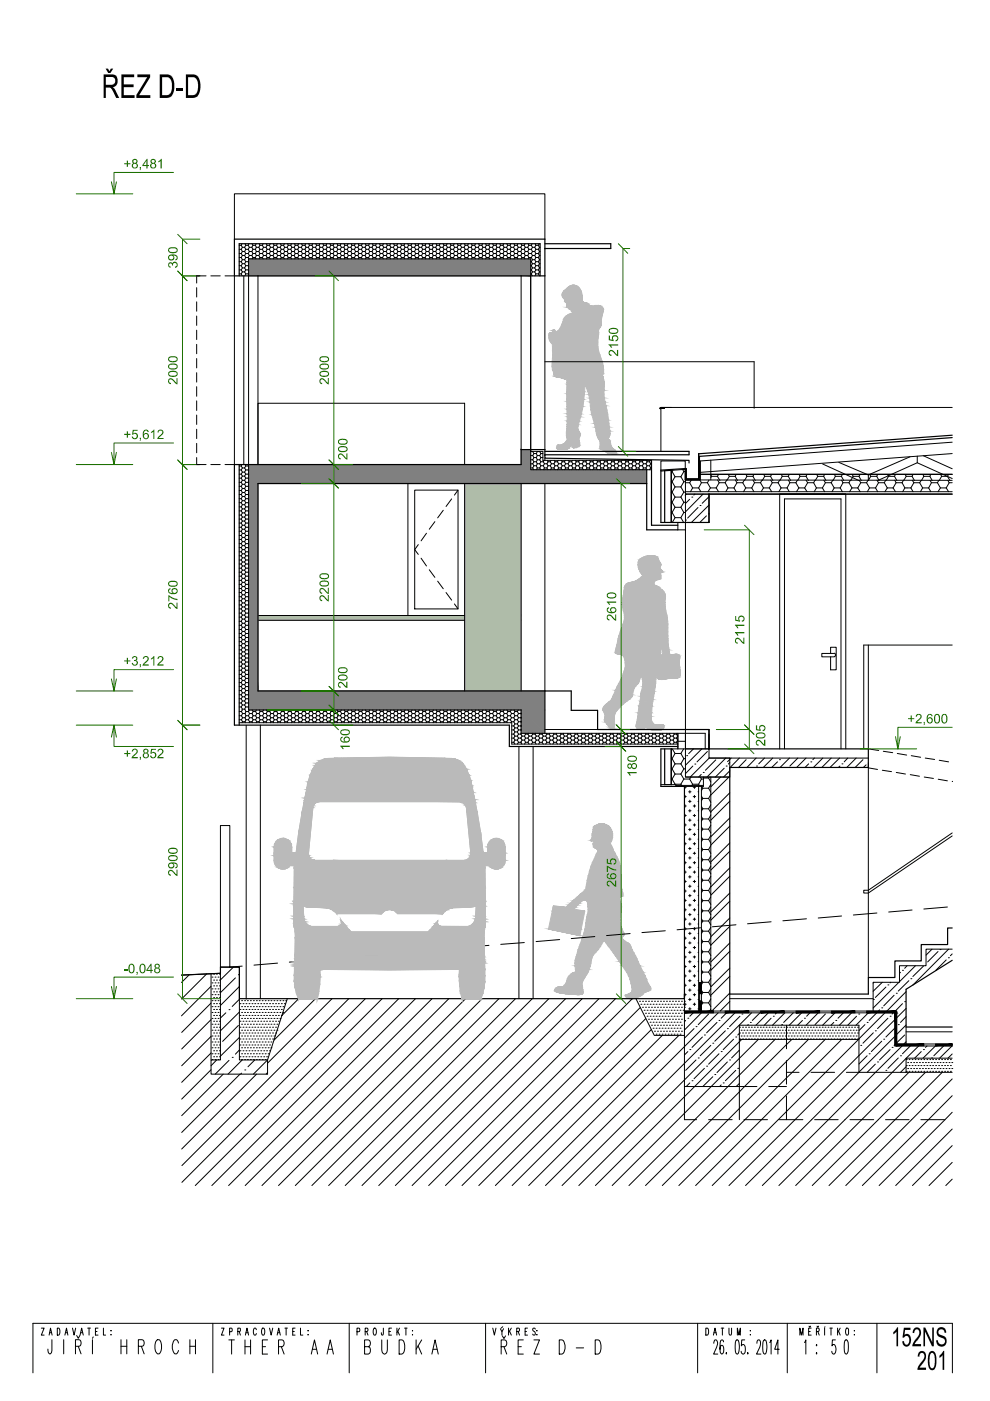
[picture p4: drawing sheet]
<svg xmlns="http://www.w3.org/2000/svg" width="210mm" height="297mm" viewBox="0 0 210 297" stroke-linecap="round" stroke-linejoin="round" font-family="sans-serif">
<g fill="none" stroke="#000" stroke-width=".21">
<path d="M41.7 58.5v1.5M49.7 58.5v40M50.7 52h.4M50.7 52.9h.4M50.7 53.7h.4M50.7 54.6h.4M50.7 55.5h.4M50.7 56.3h.4M50.7 57.2h.4M50.7 58.1h.4M51.1 57.2l.3 .4M51.1 55.5l.3 .4"/>
<path d="M51.1 58.1l.3 .4M51.1 56.3l.3 .5M51.1 54.6l.3 .5M51.1 53.7l.3 .5M51.1 52.9l.3 .4M51.1 52l.3 .4M51.3 51.7l-.2 .3M51.4 52.4h.5M51.4 53.3h.5M51.4 54.2h.5M51.4 55.1h.5M51.4 55.9h.5"/>
<path d="M51.4 56.8h.5M51.4 57.6h.5M51.4 52.4l-.3 .5M51.4 53.3l-.3 .4M51.4 54.2l-.3 .4M51.4 55.1l-.3 .4M51.4 55.9l-.3 .4M51.4 56.8l-.3 .4M51.4 57.6l-.3 .5M51.7 58.5v40M51.9 57.6l.2 .5M51.9 56.8l.2 .4"/>
<path d="M51.9 55.9l.2 .4M51.9 55.1l.2 .4M51.9 54.2l.2 .4M51.9 53.3l.2 .4M51.9 52.4l.2 .5M51.9 51.7l.2 .3M52.1 52h.5M52.1 52.9h.5M52.1 53.7h.5M52.1 54.6h.5M52.1 55.5h.5M52.1 56.3h.5"/>
<path d="M52.1 57.2h.5M52.1 58.1h.5M52.1 52l-.2 .4M52.1 52.9l-.2 .4M52.1 53.7l-.2 .5M52.1 54.6l-.2 .5M52.1 55.5l-.2 .4M52.1 56.3l-.2 .5M52.1 57.2l-.2 .4M52.1 58.1l-.2 .4M52.6 58.1l.1 .1M52.6 57.2l.1 .1"/>
<path d="M52.6 56.3l.1 .2M52.6 55.5l.1 .1M52.6 54.6l.2 .3M52.6 53.7l.3 .5M52.6 52.9l.3 .4M52.6 52l.3 .4M52.7 55.4l-.1 .1M52.7 56.2l-.1 .1M52.7 57.1l-.1 .1M52.7 57.9l-.1 .2M52.8 51.7l-.2 .3M52.9 52.4h.5"/>
<path d="M52.9 53.3h.5M52.9 54.2h.5M52.9 52.4l-.3 .5M52.9 53.3l-.3 .4M52.9 54.2l-.3 .4M53.4 54.2l.2 .4M53.4 53.3l.2 .4M53.4 52.4l.2 .5M53.4 51.7l.2 .3M53.6 52h.5M53.6 52.9h.5M53.6 53.7h.5"/>
<path d="M53.6 54.6h.5M53.6 52l-.2 .4M53.6 52.9l-.2 .4M53.6 53.7l-.2 .5M53.6 54.6l-.1 .3M54.1 54.6l.2 .3M54.1 53.7l.3 .5M54.1 52.9l.3 .4M54.1 52l.3 .4M54.3 51.7l-.2 .3M54.4 52.4h.5M54.4 53.3h.5"/>
<path d="M54.4 54.2h.5M54.4 52.4l-.3 .5M54.4 53.3l-.3 .4M54.4 54.2l-.3 .4M54.7 58.5v40M54.9 54.2l.2 .4M54.9 53.3l.2 .4M54.9 52.4l.2 .5M54.9 51.7l.2 .3M55.1 52h.5M55.1 52.9h.5M55.1 53.7h.5"/>
<path d="M55.1 54.6h.5M55.1 52l-.2 .4M55.1 52.9l-.2 .4M55.1 53.7l-.2 .5M55.1 54.6l-.2 .3M55.6 54.6l.2 .3M55.6 53.7l.3 .5M55.6 52.9l.3 .4M55.6 52l.3 .4M55.8 51.7l-.2 .3M55.9 52.4h.5M55.9 53.3h.5"/>
<path d="M55.9 54.2h.5M55.9 52.4l-.3 .5M55.9 53.3l-.3 .4M55.9 54.2l-.3 .4M56.4 54.2l.2 .4M56.4 53.3l.2 .4M56.4 52.4l.2 .5M56.4 51.7l.2 .3M56.6 52h.5M56.6 52.9h.5M56.6 53.7h.5M56.6 54.6h.5"/>
<path d="M56.6 52l-.2 .4M56.6 52.9l-.2 .4M56.6 53.7l-.2 .5M56.6 54.6l-.1 .3M57.1 54.6l.2 .3M57.1 53.7l.3 .5M57.1 52.9l.3 .4M57.1 52l.3 .4M57.3 51.7l-.2 .3M57.4 52.4h.5M57.4 53.3h.5M57.4 54.2h.5"/>
<path d="M57.4 52.4l-.3 .5M57.4 53.3l-.3 .4M57.4 54.2l-.3 .4M57.9 54.2l.2 .4M57.9 53.3l.2 .4M57.9 52.4l.2 .5M58 51.7l.1 .3M58.1 52h.5M58.1 52.9h.5M58.1 53.7h.5M58.1 54.6h.5M58.1 52l-.2 .4"/>
<path d="M58.1 52.9l-.2 .4M58.1 53.7l-.2 .5M58.1 54.6l-.1 .3M58.6 54.6l.2 .3M58.6 53.7l.3 .5M58.6 52.9l.3 .4M58.6 52l.3 .4M58.8 51.7l-.2 .3M58.9 52.4h.5M58.9 53.3h.5M58.9 54.2h.5M58.9 52.4l-.3 .5"/>
<path d="M58.9 53.3l-.3 .4M58.9 54.2l-.3 .4M59.4 54.2l.2 .4M59.4 53.3l.2 .4M59.4 52.4l.2 .5M59.4 51.7l.2 .3M59.6 52h.5M59.6 52.9h.5M59.6 53.7h.5M59.6 54.6h.5M59.6 52l-.2 .4M59.6 52.9l-.2 .4"/>
<path d="M59.6 53.7l-.2 .5M59.6 54.6l-.1 .3M60.1 54.6l.2 .3M60.1 53.7l.3 .5M60.1 52.9l.3 .4M60.1 52l.3 .4M60.3 51.7l-.2 .3M60.4 52.4h.5M60.4 53.3h.5M60.4 54.2h.5M60.4 52.4l-.3 .5M60.4 53.3l-.3 .4"/>
<path d="M60.4 54.2l-.3 .4M60.9 54.2l.2 .4M60.9 53.3l.2 .4M60.9 52.4l.2 .5M61 51.7l.1 .3M61.1 52h.5M61.1 52.9h.5M61.1 53.7h.5M61.1 54.6h.5M61.1 52l-.2 .4M61.1 52.9l-.2 .4M61.1 53.7l-.2 .5"/>
<path d="M61.1 54.6l-.1 .3M61.6 54.6l.2 .3M61.6 53.7l.3 .5M61.6 52.9l.3 .4M61.6 52l.3 .4M61.8 51.7l-.2 .3M61.9 52.4h.5M61.9 53.3h.5M61.9 54.2h.5M61.9 52.4l-.3 .5M61.9 53.3l-.3 .4M61.9 54.2l-.3 .4"/>
<path d="M62.4 54.2l.2 .4M62.4 53.3l.2 .4M62.4 52.4l.2 .5M62.4 51.7l.2 .3M62.6 52h.5M62.6 52.9h.5M62.6 53.7h.5M62.6 54.6h.5M62.6 52l-.2 .4M62.6 52.9l-.2 .4M62.6 53.7l-.2 .5M62.6 54.6l-.1 .3"/>
<path d="M63.1 54.6l.2 .3M63.1 53.7l.3 .5M63.1 52.9l.3 .4M63.1 52l.3 .4M63.3 51.7l-.2 .3M63.4 52.4h.5M63.4 53.3h.5M63.4 54.2h.5M63.4 52.4l-.3 .5M63.4 53.3l-.3 .4M63.4 54.2l-.3 .4M63.9 54.2l.2 .4"/>
<path d="M63.9 53.3l.2 .4M63.9 52.4l.2 .5M63.9 51.7l.2 .3M64.1 52h.5M64.1 52.9h.5M64.1 53.7h.5M64.1 54.6h.5M64.1 52l-.2 .4M64.1 52.9l-.2 .4M64.1 53.7l-.2 .5M64.1 54.6l-.1 .3M64.6 54.6l.2 .3"/>
<path d="M64.6 53.7l.3 .5M64.6 52.9l.3 .4M64.6 52l.3 .4M64.8 51.7l-.2 .3M64.9 52.4h.5M64.9 53.3h.5M64.9 54.2h.5M64.9 52.4l-.3 .5M64.9 53.3l-.3 .4M64.9 54.2l-.3 .4M65.4 54.2l.2 .4M65.4 53.3l.2 .4"/>
<path d="M65.4 52.4l.2 .5M65.4 51.7l.2 .3M65.6 52h.5M65.6 52.9h.5M65.6 53.7h.5M65.6 54.6h.5M65.6 52l-.2 .4M65.6 52.9l-.2 .4M65.6 53.7l-.2 .5M65.6 54.6l-.2 .3M66.1 54.6l.2 .3M66.1 53.7l.3 .5"/>
<path d="M66.1 52.9l.3 .4M66.1 52l.3 .4M66.3 51.7l-.2 .3M66.4 52.4h.5M66.4 53.3h.5M66.4 54.2h.5M66.4 52.4l-.3 .5M66.4 53.3l-.3 .4M66.4 54.2l-.3 .4M66.9 54.2l.2 .4M66.9 53.3l.2 .4M66.9 52.4l.2 .5"/>
<path d="M66.9 51.7l.2 .3M67.1 52h.5M67.1 52.9h.5M67.1 53.7h.5M67.1 54.6h.5M67.1 52l-.2 .4M67.1 52.9l-.2 .4M67.1 53.7l-.2 .5M67.1 54.6l-.1 .3M67.6 54.6l.2 .3M67.6 53.7l.3 .5M67.6 52.9l.3 .4"/>
<path d="M67.6 52l.3 .4M67.8 51.7l-.2 .3M67.9 52.4h.5M67.9 53.3h.5M67.9 54.2h.5M67.9 52.4l-.3 .5M67.9 53.3l-.3 .4M67.9 54.2l-.3 .4M68.4 54.2l.2 .4M68.4 53.3l.2 .4M68.4 52.4l.2 .5M68.5 51.7l.1 .3"/>
<path d="M68.6 52h.5M68.6 52.9h.5M68.6 53.7h.5M68.6 54.6h.5M68.6 52l-.2 .4M68.6 52.9l-.2 .4M68.6 53.7l-.2 .5M68.6 54.6l-.1 .3M69.1 54.6l.2 .3M69.1 53.7l.3 .5M69.1 52.9l.3 .4M69.1 52l.3 .4"/>
<path d="M69.3 51.7l-.2 .3M69.4 52.4h.5M69.4 53.3h.5M69.4 54.2h.5M69.4 52.4l-.3 .5M69.4 53.3l-.3 .4M69.4 54.2l-.3 .4M69.9 54.2l.2 .4M69.9 53.3l.2 .4M69.9 52.4l.2 .5M69.9 51.7l.2 .3M70.1 52h.5"/>
<path d="M70.1 52.9h.5M70.1 53.7h.5M70.1 54.6h.5M70.1 52l-.2 .4M70.1 52.9l-.2 .4M70.1 53.7l-.2 .5M70.1 54.6l-.1 .3M70.6 54.6l.2 .3M70.6 53.7l.3 .5M70.6 52.9l.3 .4M70.6 52l.3 .4M70.8 51.7l-.2 .3"/>
<path d="M70.9 52.4h.5M70.9 53.3h.5M70.9 54.2h.5M70.9 52.4l-.3 .5M70.9 53.3l-.3 .4M70.9 54.2l-.3 .4M71.4 54.2l.2 .4M71.4 53.3l.2 .4M71.4 52.4l.2 .5M71.5 51.7l.1 .3M71.6 52h.5M71.6 52.9h.5"/>
<path d="M71.6 53.7h.5M71.6 54.6h.5M71.6 52l-.2 .4M71.6 52.9l-.2 .4M71.6 53.7l-.2 .5M71.6 54.6l-.1 .3M72.1 54.6l.2 .3M72.1 53.7l.3 .5M72.1 52.9l.3 .4M72.1 52l.3 .4M72.3 51.7l-.2 .3M72.4 52.4h.5"/>
<path d="M72.4 53.3h.5M72.4 54.2h.5M72.4 52.4l-.3 .5M72.4 53.3l-.3 .4M72.4 54.2l-.3 .4M72.9 54.2l.2 .4M72.9 53.3l.2 .4M72.9 52.4l.2 .5M72.9 51.7l.2 .3M73.1 52h.5M73.1 52.9h.5M73.1 53.7h.5"/>
<path d="M73.1 54.6h.5M73.1 52l-.2 .4M73.1 52.9l-.2 .4M73.1 53.7l-.2 .5M73.1 54.6l-.1 .3M73.6 54.6l.2 .3M73.6 53.7l.3 .5M73.6 52.9l.3 .4M73.6 52l.3 .4M73.8 51.7l-.2 .3M73.9 52.4h.5M73.9 53.3h.5"/>
<path d="M73.9 54.2h.5M73.9 52.4l-.3 .5M73.9 53.3l-.3 .4M73.9 54.2l-.3 .4M74.4 54.2l.2 .4M74.4 53.3l.2 .4M74.4 52.4l.2 .5M74.5 51.7l.1 .3M74.6 52h.5M74.6 52.9h.5M74.6 53.7h.5M74.6 54.6h.5"/>
<path d="M74.6 52l-.2 .4M74.6 52.9l-.2 .4M74.6 53.7l-.2 .5M74.6 54.6l-.1 .3M75.1 54.6l.2 .3M75.1 53.7l.3 .5M75.1 52.9l.3 .4M75.1 52l.3 .4M75.3 51.7l-.2 .3M75.4 52.4h.5M75.4 53.3h.5M75.4 54.2h.5"/>
<path d="M75.4 52.4l-.3 .5M75.4 53.3l-.3 .4M75.4 54.2l-.3 .4M75.9 54.2l.2 .4M75.9 53.3l.2 .4M75.9 52.4l.2 .5M75.9 51.7l.2 .3M76.1 52h.5M76.1 52.9h.5M76.1 53.7h.5M76.1 54.6h.5M76.1 52l-.2 .4"/>
<path d="M76.1 52.9l-.2 .4M76.1 53.7l-.2 .5M76.1 54.6l-.2 .3M76.6 54.6l.2 .3M76.6 53.7l.3 .5M76.6 52.9l.3 .4M76.6 52l.3 .4M76.8 51.7l-.2 .3M76.9 52.4h.5M76.9 53.3h.5M76.9 54.2h.5M76.9 52.4l-.3 .5"/>
<path d="M76.9 53.3l-.3 .4M76.9 54.2l-.3 .4M77.4 54.2l.2 .4M77.4 53.3l.2 .4M77.4 52.4l.2 .5M77.4 51.7l.2 .3M77.6 52h.5M77.6 52.9h.5M77.6 53.7h.5M77.6 54.6h.5M77.6 52l-.2 .4M77.6 52.9l-.2 .4"/>
<path d="M77.6 53.7l-.2 .5M77.6 54.6l-.1 .3M78.1 54.6l.2 .3M78.1 53.7l.3 .5M78.1 52.9l.3 .4M78.1 52l.3 .4M78.3 51.7l-.2 .3M78.4 52.4h.5M78.4 53.3h.5M78.4 54.2h.5M78.4 52.4l-.3 .5M78.4 53.3l-.3 .4"/>
<path d="M78.4 54.2l-.3 .4M78.9 52.4l.2 .5M78.9 54.2l.2 .4M78.9 53.3l.2 .4M79 51.7l.1 .3M79.1 52h.5M79.1 52.9h.5M79.1 53.7h.5M79.1 54.6h.5M79.1 52l-.2 .4M79.1 52.9l-.2 .4M79.1 53.7l-.2 .5"/>
<path d="M79.1 54.6l-.1 .3M79.6 54.6l.2 .3M79.6 53.7l.3 .5M79.6 52.9l.3 .4M79.6 52l.3 .4M79.8 51.7l-.2 .3M79.9 52.4h.5M79.9 53.3h.5M79.9 54.2h.5M79.9 52.4l-.3 .5M79.9 53.3l-.3 .4M79.9 54.2l-.3 .4"/>
<path d="M80.4 54.2l.2 .4M80.4 53.3l.2 .4M80.4 52.4l.2 .5M80.4 51.7l.2 .3M80.6 52h.5M80.6 52.9h.5M80.6 53.7h.5M80.6 54.6h.5M80.6 52l-.2 .4M80.6 52.9l-.2 .4M80.6 53.7l-.2 .5M80.6 54.6l-.1 .3"/>
<path d="M81.1 54.6l.2 .3M81.1 53.7l.3 .5M81.1 52.9l.3 .4M81.1 52l.3 .4M81.3 51.7l-.2 .3M81.4 52.4h.5M81.4 53.3h.5M81.4 54.2h.5M81.4 52.4l-.3 .5M81.4 53.3l-.3 .4M81.4 54.2l-.3 .4M81.9 54.2l.2 .4"/>
<path d="M81.9 53.3l.2 .4M81.9 52.4l.2 .5M82 51.7l.1 .3M82.1 52h.5M82.1 52.9h.5M82.1 53.7h.5M82.1 54.6h.5M82.1 52l-.2 .4M82.1 52.9l-.2 .4M82.1 53.7l-.2 .5M82.1 54.6l-.1 .3M82.6 54.6l.2 .3"/>
<path d="M82.6 53.7l.3 .5M82.6 52.9l.3 .4M82.6 52l.3 .4M82.8 51.7l-.2 .3M82.9 52.4h.5M82.9 53.3h.5M82.9 54.2h.5M82.9 52.4l-.3 .5M82.9 53.3l-.3 .4M82.9 54.2l-.3 .4M83.4 54.2l.3 .4M83.4 53.3l.3 .4"/>
<path d="M83.4 52.4l.3 .5M83.4 51.7l.3 .3M83.7 52h.4M83.7 52.9h.4M83.7 53.7h.4M83.7 54.6h.4M83.7 52l-.3 .4M83.7 52.9l-.3 .4M83.7 53.7l-.3 .5M83.7 54.6l-.2 .3M84.1 54.6l.2 .3M84.1 53.7l.3 .5"/>
<path d="M84.1 52.9l.3 .4M84.1 52l.3 .4M84.3 51.7l-.2 .3M84.4 52.4h.5M84.4 53.3h.5M84.4 54.2h.5M84.4 52.4l-.3 .5M84.4 53.3l-.3 .4M84.4 54.2l-.3 .4M84.9 54.2l.2 .4M84.9 53.3l.2 .4M84.9 52.4l.2 .5"/>
<path d="M85 51.7l.1 .3M85.1 52h.5M85.1 52.9h.5M85.1 53.7h.5M85.1 54.6h.5M85.1 52l-.2 .4M85.1 52.9l-.2 .4M85.1 53.7l-.2 .5M85.1 54.6l-.1 .3M85.6 54.6l.2 .3M85.6 53.7l.3 .5M85.6 52.9l.3 .4"/>
<path d="M85.6 52l.3 .4M85.8 51.7l-.2 .3M85.9 52.4h.5M85.9 53.3h.5M85.9 54.2h.5M85.9 52.4l-.3 .5M85.9 53.3l-.3 .4M85.9 54.2l-.3 .4M86.4 54.2l.2 .4M86.4 53.3l.2 .4M86.4 52.4l.2 .5M86.4 51.7l.2 .3"/>
<path d="M86.6 52h.5M86.6 52.9h.5M86.6 53.7h.5M86.6 54.6h.5M86.6 52l-.2 .4M86.6 52.9l-.2 .4M86.6 53.7l-.2 .5M86.6 54.6l-.1 .3M87.1 54.6l.2 .3M87.1 53.7l.3 .5M87.1 52.9l.3 .4M87.1 52l.3 .4"/>
<path d="M87.3 51.7l-.2 .3M87.4 52.4h.5M87.4 53.3h.5M87.4 54.2h.5M87.4 52.4l-.3 .5M87.4 53.3l-.3 .4M87.4 54.2l-.3 .4M87.9 54.2l.2 .4M87.9 53.3l.2 .4M87.9 52.4l.2 .5M88 51.7l.1 .3M88.1 52h.5"/>
<path d="M88.1 52.9h.5M88.1 53.7h.5M88.1 54.6h.5M88.1 52l-.2 .4M88.1 52.9l-.2 .4M88.1 53.7l-.2 .5M88.1 54.6l-.1 .3M88.6 54.6l.2 .3M88.6 53.7l.3 .5M88.6 52.9l.3 .4M88.6 52l.3 .4M88.8 51.7l-.2 .3"/>
<path d="M88.9 52.4h.5M88.9 53.3h.5M88.9 54.2h.5M88.9 52.4l-.3 .5M88.9 53.3l-.3 .4M88.9 54.2l-.3 .4M89.4 54.2l.2 .4M89.4 53.3l.2 .4M89.4 52.4l.2 .5M89.5 51.7l.1 .3M89.6 52h.5M89.6 52.9h.5"/>
<path d="M89.6 53.7h.5M89.6 54.6h.5M89.6 52l-.2 .4M89.6 53.7l-.2 .5M89.6 52.9l-.2 .4M89.6 54.6l-.1 .3M90.1 54.6l.2 .3M90.1 53.7l.3 .5M90.1 52.9l.3 .4M90.1 52l.3 .4M90.3 51.7l-.2 .3M90.4 52.4h.5"/>
<path d="M90.4 53.3h.5M90.4 54.2h.5M90.4 52.4l-.3 .5M90.4 53.3l-.3 .4M90.4 54.2l-.3 .4M90.9 54.2l.2 .4M90.9 53.3l.2 .4M90.9 52.4l.2 .5M90.9 51.7l.2 .3M91.1 52h.6M91.1 52.9h.6M91.1 53.7h.6"/>
<path d="M91.1 54.6h.6M91.1 52l-.2 .4M91.1 52.9l-.2 .4M91.1 53.7l-.2 .5M91.1 54.6l-.1 .3M91.7 54.6l.1 .3M91.7 53.7l.2 .5M91.7 52.9l.2 .4M91.7 52l.2 .4M91.8 51.7l-.1 .3M91.9 52.4h.5M91.9 53.3h.5"/>
<path d="M91.9 54.2h.5M91.9 52.4l-.2 .5M91.9 53.3l-.2 .4M91.9 54.2l-.2 .4M92.4 54.2l.2 .4M92.4 53.3l.2 .4M92.4 52.4l.2 .5M92.5 51.7l.1 .3M92.6 52h.5M92.6 52.9h.5M92.6 53.7h.5M92.6 54.6h.5"/>
<path d="M92.6 52l-.2 .4M92.6 52.9l-.2 .4M92.6 53.7l-.2 .5M92.6 54.6l-.1 .3M93.1 54.6l.2 .3M93.1 53.7l.3 .5M93.1 52.9l.3 .4M93.1 52l.3 .4M93.3 51.7l-.2 .3M93.4 52.4h.5M93.4 53.3h.5M93.4 54.2h.5"/>
<path d="M93.4 52.4l-.3 .5M93.4 53.3l-.3 .4M93.4 54.2l-.3 .4M93.9 54.2l.2 .4M93.9 53.3l.2 .4M93.9 52.4l.2 .5M93.9 51.7l.2 .3M94.1 52h.5M94.1 52.9h.5M94.1 53.7h.5M94.1 54.6h.5M94.1 52l-.2 .4"/>
<path d="M94.1 52.9l-.2 .4M94.1 53.7l-.2 .5M94.1 54.6l-.1 .3M94.6 54.6l.2 .3M94.6 53.7l.3 .5M94.6 52.9l.3 .4M94.6 52l.3 .4M94.8 51.7l-.2 .3M94.9 52.4h.5M94.9 53.3h.5M94.9 54.2h.5M94.9 52.4l-.3 .5"/>
<path d="M94.9 53.3l-.3 .4M94.9 54.2l-.3 .4M95.4 54.2l.2 .4M95.4 53.3l.2 .4M95.4 52.4l.2 .5M95.5 51.7l.1 .3M95.6 52h.5M95.6 52.9h.5M95.6 53.7h.5M95.6 54.6h.5M95.6 52l-.2 .4M95.6 52.9l-.2 .4"/>
<path d="M95.6 53.7l-.2 .5M95.6 54.6l-.1 .3M96.1 54.6l.2 .3M96.1 53.7l.3 .5M96.1 52.9l.3 .4M96.1 52l.3 .4M96.3 51.7l-.2 .3M96.4 52.4h.5M96.4 53.3h.5M96.4 54.2h.5M96.4 52.4l-.3 .5M96.4 53.3l-.3 .4"/>
<path d="M96.4 54.2l-.3 .4M96.9 54.2l.3 .4M96.9 53.3l.3 .4M96.9 52.4l.3 .5M96.9 51.7l.3 .3M97.2 52h.4M97.2 52.9h.4M97.2 53.7h.4M97.2 54.6h.4M97.2 52l-.3 .4M97.2 52.9l-.3 .4M97.2 53.7l-.3 .5"/>
<path d="M97.2 54.6l-.2 .3M97.6 54.6l.2 .3M97.6 53.7l.3 .5M97.6 52.9l.3 .4M97.6 52l.3 .4M97.8 51.7l-.2 .3M97.9 52.4h.5M97.9 53.3h.5M97.9 54.2h.5M97.9 52.4l-.3 .5M97.9 53.3l-.3 .4M97.9 54.2l-.3 .4"/>
<path d="M98.4 54.2l.2 .4M98.4 53.3l.2 .4M98.4 52.4l.2 .5M98.5 51.7l.1 .3M98.6 52h.5M98.6 52.9h.5M98.6 53.7h.5M98.6 54.6h.5M98.6 52l-.2 .4M98.6 52.9l-.2 .4M98.6 53.7l-.2 .5M98.6 54.6l-.1 .3"/>
<path d="M99.1 54.6l.2 .3M99.1 53.7l.3 .5M99.1 52.9l.3 .4M99.1 52l.3 .4M99.3 51.7l-.2 .3M99.4 52.4h.5M99.4 53.3h.5M99.4 54.2h.5M99.4 52.4l-.3 .5M99.4 53.3l-.3 .4M99.4 54.2l-.3 .4M99.9 54.2l.2 .4"/>
<path d="M99.9 53.3l.2 .4M99.9 52.4l.2 .5M99.9 51.7l.2 .3M100.1 52h.5M100.1 52.9h.5M100.1 53.7h.5M100.1 54.6h.5M100.1 52l-.2 .4M100.1 52.9l-.2 .4M100.1 53.7l-.2 .5M100.1 54.6l-.1 .3M100.6 54.6l.2 .3"/>
<path d="M100.6 53.7l.3 .5M100.6 52.9l.3 .4M100.6 52l.3 .4M100.8 51.7l-.2 .3M100.9 52.4h.5M100.9 53.3h.5M100.9 54.2h.5M100.9 53.3l-.3 .4M100.9 52.4l-.3 .5M100.9 54.2l-.3 .4M101.4 54.2l.2 .4M101.4 53.3l.2 .4"/>
<path d="M101.4 52.4l.2 .5M101.5 51.7l.1 .3M101.6 52h.6M101.6 52.9h.6M101.6 53.7h.6M101.6 54.6h.6M101.6 52l-.2 .4M101.6 53.7l-.2 .5M101.6 52.9l-.2 .4M101.6 54.6l-.1 .3M102.2 54.6l.1 .3M102.2 53.7l.2 .5"/>
<path d="M102.2 52.9l.2 .4M102.2 52l.2 .4M102.3 51.7l-.1 .3M102.4 52.4h.5M102.4 53.3h.5M102.4 54.2h.5M102.4 52.4l-.2 .5M102.4 53.3l-.2 .4M102.4 54.2l-.2 .4M102.9 54.2l.2 .4M102.9 53.3l.2 .4M102.9 52.4l.2 .5"/>
<path d="M103 51.7l.1 .3M103.1 52h.5M103.1 52.9h.5M103.1 53.7h.5M103.1 54.6h.5M103.1 52l-.2 .4M103.1 52.9l-.2 .4M103.1 53.7l-.2 .5M103.1 54.6l-.1 .3M103.6 54.6l.2 .3M103.6 53.7l.3 .5M103.6 52.9l.3 .4"/>
<path d="M103.6 52l.3 .4M103.8 51.7l-.2 .3M103.9 52.4h.5M103.9 53.3h.5M103.9 54.2h.5M103.9 52.4l-.3 .5M103.9 53.3l-.3 .4M103.9 54.2l-.3 .4M104.4 54.2l.2 .4M104.4 53.3l.2 .4M104.4 52.4l.2 .5M104.4 51.7l.2 .3"/>
<path d="M104.6 52h.6M104.6 52.9h.6M104.6 53.7h.6M104.6 54.6h.6M104.6 53.7l-.2 .5M104.6 52l-.2 .4M104.6 52.9l-.2 .4M104.6 54.6l-.1 .3M105.2 54.6l.1 .3M105.2 53.7l.2 .5M105.2 52.9l.2 .4M105.2 52l.2 .4"/>
<path d="M105.3 51.7l-.1 .3M105.4 52.4h.5M105.4 53.3h.5M105.4 54.2h.5M105.4 52.4l-.2 .5M105.4 53.3l-.2 .4M105.4 54.2l-.2 .4M105.9 54.2l.2 .4M105.9 53.3l.2 .4M105.9 52.4l.2 .5M106 51.7l.1 .3M106.1 52h.5"/>
<path d="M106.1 52.9h.5M106.1 53.7h.5M106.1 54.6h.5M106.1 52l-.2 .4M106.1 52.9l-.2 .4M106.1 53.7l-.2 .5M106.1 54.6l-.1 .3M106.6 54.6l.2 .3M106.6 53.7l.3 .5M106.6 52.9l.3 .4M106.6 52l.3 .4M106.8 51.7l-.2 .3"/>
<path d="M106.9 52.4h.5M106.9 53.3h.5M106.9 54.2h.5M106.9 52.4l-.3 .5M106.9 53.3l-.3 .4M106.9 54.2l-.3 .4M107.4 54.2l.3 .4M107.4 53.3l.3 .4M107.4 52.4l.3 .5M107.4 51.7l.3 .3M107.7 52h.4M107.7 52.9h.4"/>
<path d="M107.7 53.7h.4M107.7 54.6h.4M107.7 52l-.3 .4M107.7 52.9l-.3 .4M107.7 53.7l-.3 .5M107.7 54.6l-.2 .3M108.1 54.6l.2 .3M108.1 53.7l.3 .5M108.1 52.9l.3 .4M108.1 52l.3 .4M108.3 51.7l-.2 .3M108.4 52.4h.5"/>
<path d="M108.4 53.3h.5M108.4 54.2h.5M108.4 52.4l-.3 .5M108.4 53.3l-.3 .4M108.4 54.2l-.3 .4M108.9 54.2l.2 .4M108.9 53.3l.2 .4M108.9 52.4l.2 .5M109 51.7l.1 .3M109.1 52h.5M109.1 52.9h.5M109.1 53.7h.5"/>
<path d="M109.1 54.6h.5M109.1 52l-.2 .4M109.1 52.9l-.2 .4M109.1 53.7l-.2 .5M109.1 54.6l-.1 .3M109.6 54.6l.2 .3M109.6 53.7l.3 .5M109.6 52.9l.3 .4M109.6 52l.3 .4M109.8 51.7l-.2 .3M109.9 52.4h.5M109.9 53.3h.5"/>
<path d="M109.9 54.2h.5M109.9 52.4l-.3 .5M109.9 53.3l-.3 .4M109.9 54.2l-.3 .4M110.4 54.2l.3 .4M110.4 53.3l.3 .4M110.4 52.4l.3 .5M110.4 51.7l.3 .3M110.5 58.5v36.8M110.7 52h.4M110.7 52.9h.4M110.7 53.7h.4"/>
<path d="M110.7 54.6h.4M110.7 52l-.3 .4M110.7 52.9l-.3 .4M110.7 53.7l-.3 .5M110.7 54.6l-.2 .3M111.1 54.6l.2 .3M111.1 53.7l.3 .5M111.1 52.9l.3 .4M111.1 52l.3 .4M111.3 51.7l-.2 .3M111.4 52.4l-.3 .5M111.4 53.3l-.3 .4"/>
<path d="M111.4 52.4h.5M111.4 53.3h.5M111.4 54.2h.5M111.4 54.2l-.3 .4M111.9 54.2l.2 .4M111.9 53.3l.2 .4M111.9 52.4l.2 .5M112 51.7l.1 .3M112.1 52l-.2 .4M112.1 52h.5M112.1 52.9h.5M112.1 53.7h.5"/>
<path d="M112.1 54.6h.5M112.1 52.9l-.2 .4M112.1 53.7l-.2 .5M112.1 54.6l-.1 .3M112.5 55.5h.1M112.5 56.3h.1M112.5 57.2h.1M112.5 58.1h.1M112.6 58.1l.3 .4M112.6 57.2l.3 .4M112.6 56.3l.3 .5M112.6 55.5l.3 .4"/>
<path d="M112.6 54.6l.3 .5M112.6 53.7l.3 .5M112.6 52.9l.3 .4M112.6 52l.3 .4M112.8 51.7l-.2 .3M112.9 52.4l-.3 .5M112.9 52.4h.5M112.9 53.3h.5M112.9 54.2h.5M112.9 55.1h.5M112.9 55.9h.5M112.9 56.8h.5"/>
<path d="M112.9 57.6h.5M112.9 53.3l-.3 .4M112.9 54.2l-.3 .4M112.9 55.1l-.3 .4M112.9 55.9l-.3 .4M112.9 56.8l-.3 .4M112.9 57.6l-.3 .5M113.4 57.6l.2 .5M113.4 56.8l.2 .4M113.4 55.9l.2 .4M113.4 55.1l.2 .4M113.4 54.2l.2 .4"/>
<path d="M113.4 53.3l.2 .4M113.4 52.4l.2 .5M113.5 51.7l.1 .3M113.6 52l-.2 .4M113.6 52h.5M113.6 52.9h.5M113.6 53.7h.5M113.6 54.6h.5M113.6 55.5h.5M113.6 56.3h.5M113.6 57.2h.5M113.6 58.1h.5"/>
<path d="M113.6 52.9l-.2 .4M113.6 53.7l-.2 .5M113.6 54.6l-.2 .5M113.6 55.5l-.2 .4M113.6 56.3l-.2 .5M113.6 57.2l-.2 .4M113.6 58.1l-.2 .4M114.1 58.1l.3 .4M114.1 57.2l.3 .4M114.1 56.3l.3 .5M114.1 55.5l.3 .4M114.1 54.6l.3 .5"/>
<path d="M114.1 53.7l.3 .5M114.1 52.9l.3 .4M114.1 52l.3 .4M114.3 51.7l-.2 .3M114.4 52.4l-.3 .5M114.4 53.3l-.3 .4M114.4 52.4h.1M114.4 53.3h.1M114.4 54.2h.1M114.4 55.1h.1M114.4 55.9h.1M114.4 56.8h.1"/>
<path d="M114.4 57.6h.1M114.4 54.2l-.3 .4M114.4 55.1l-.3 .4M114.4 55.9l-.3 .4M114.4 56.8l-.3 .4M114.4 57.6l-.3 .5M115.5 58.5v36.8M41.7 61v2M41.7 64v2M41.7 67v2M41.7 70v2M41.7 73v2"/>
<path d="M41.7 76v2M41.7 79v2M115.5 76.7h44.4v9.9M41.7 82v2M41.7 85v2M41.7 88v2M41.7 91v2M41.7 94v2M41.7 97v1.5M50.7 98.8h.4M50.7 99.6h.4M51.1 99.6l.3 .5"/>
<path d="M51.1 98.8l.3 .4M51.3 98.5l-.2 .3M51.4 99.2h.5M51.4 99.2l-.3 .4M51.9 99.2l.2 .4M51.9 98.5l.2 .3M52.1 98.8h.5M52.1 99.6h.5M52.1 98.8l-.2 .4M52.1 99.6l-.2 .5M52.6 99.6l.1 .2M52.6 98.8l.1 .1"/>
<path d="M52.7 98.7l-.1 .1M52.7 99.5l-.1 .1M54.7 85.5h43.8v13h-43.8zM112.5 95.3v4.3h25.6M112.5 95.7h.4M112.5 96.6h.4M112.5 97.5h.4M112.5 98.3h.4M112.5 99.2h.4M112.9 99.2l.3 .4M112.9 98.3l.3 .4M112.9 97.5l.3 .4"/>
<path d="M112.9 96.6l.3 .4M112.9 95.7l.3 .5M112.9 95.7h.1M113.2 96.2h.5M113.2 97h.5M113.2 97.9h.5M113.2 98.7h.5M113.2 96.2l-.3 .4M113.2 97l-.3 .5M113.2 97.9l-.3 .4M113.2 98.7l-.3 .5M113.7 98.7l.2 .5"/>
<path d="M113.7 97.9l.2 .4M113.7 97l.2 .5M113.7 96.2l.2 .4M113.9 95.7h.5M113.9 96.6h.5M113.9 97.5h.5M113.9 98.3h.5M113.9 99.2h.5M113.9 95.7h.1M113.9 95.7l-.2 .5M113.9 96.6l-.2 .4M113.9 97.5l-.2 .4"/>
<path d="M113.9 98.3l-.2 .4M113.9 99.2l-.2 .4M114.4 99.2l.3 .4M114.4 98.3l.3 .4M114.4 97.5l.3 .4M114.4 96.6l.3 .4M114.4 95.7l.3 .5M114.5 95.7h-.1M114.7 96.2h.4M114.7 97h.4M114.7 97.9h.5M114.7 98.7h.5"/>
<path d="M114.7 96.2l-.3 .4M114.7 97l-.3 .5M114.7 97.9l-.3 .4M114.7 98.7l-.3 .5M115.2 98.7l.2 .5M115.2 97.9l.2 .4M115.4 97.6l-.2 .3M115.4 98.3h.6M115.4 99.2h.6M115.4 98.3l-.2 .4M115.4 99.2l-.2 .4M115.5 97.1v.5"/>
<path d="M116 99.2l.2 .4M116 98.3l.2 .4M116 97.6l.2 .3M116.2 97.9h.5M116.2 98.7h.5M116.2 97.9l-.2 .4M116.2 98.7l-.2 .5M116.7 98.7l.2 .5M116.7 97.9l.2 .4M116.8 97.6l-.1 .3M116.9 98.3h.5M116.9 99.2h.5"/>
<path d="M116.9 98.3l-.2 .4M116.9 99.2l-.2 .4M117.4 99.2l.3 .4M117.4 98.3l.3 .4M117.5 97.6l.2 .3M117.7 97.9h.5M117.7 98.7h.5M117.7 97.9l-.3 .4M117.7 98.7l-.3 .5M118.2 98.7l.2 .5M118.2 97.9l.2 .4M118.4 97.6l-.2 .3"/>
<path d="M118.4 98.3h.6M118.4 99.2h.6M118.4 98.3l-.2 .4M118.4 99.2l-.2 .4M119 99.2l.2 .4M119 98.3l.2 .4M119 97.6l.2 .3M119.2 97.9h.5M119.2 98.7h.5M119.2 97.9l-.2 .4M119.2 98.7l-.2 .5M119.7 98.7l.2 .5"/>
<path d="M119.7 97.9l.2 .4M119.8 97.6l-.1 .3M119.9 98.3h.5M119.9 99.2h.5M119.9 98.3l-.2 .4M119.9 99.2l-.2 .4M120.4 99.2l.3 .4M120.4 98.3l.3 .4M120.5 97.6l.2 .3M120.7 97.9h.5M120.7 98.7h.5M120.7 97.9l-.3 .4"/>
<path d="M120.7 98.7l-.3 .5M121.2 98.7l.3 .5M121.2 97.9l.3 .4M121.4 97.6l-.2 .3M121.5 98.3h.5M121.5 99.2h.5M121.5 98.3l-.3 .4M121.5 99.2l-.3 .4M122 99.2l.2 .4M122 98.3l.2 .4M122 97.6l.2 .3M122.2 97.9h.5"/>
<path d="M122.2 98.7h.5M122.2 97.9l-.2 .4M122.2 98.7l-.2 .5M122.7 98.7l.2 .5M122.7 97.9l.2 .4M122.9 97.6l-.2 .3M122.9 98.3h.5M122.9 99.2h.5M122.9 98.3l-.2 .4M122.9 99.2l-.2 .4M123.4 99.2l.3 .4M123.4 98.3l.3 .4"/>
<path d="M123.5 97.6l.2 .3M123.7 97.9h.5M123.7 98.7h.5M123.7 97.9l-.3 .4M123.7 98.7l-.3 .5M124.2 98.7l.3 .5M124.2 97.9l.3 .4M124.4 97.6l-.2 .3M124.5 98.3h.4M124.5 99.2h.4M124.5 98.3l-.3 .4M124.5 99.2l-.3 .4"/>
<path d="M124.9 99.2l.3 .4M124.9 98.3l.3 .4M125 97.6l.2 .3M125.2 97.9h.5M125.2 98.7h.5M125.2 97.9l-.3 .4M125.2 98.7l-.3 .5M125.7 98.7l.2 .5M125.7 97.9l.2 .4M125.9 97.6l-.2 .3M125.9 98.3h.5M125.9 99.2h.5"/>
<path d="M125.9 98.3l-.2 .4M125.9 99.2l-.2 .4M126.4 99.2l.3 .4M126.4 98.3l.3 .4M126.5 97.6l.2 .3M126.7 97.9h.5M126.7 98.7h.5M126.7 97.9l-.3 .4M126.7 98.7l-.3 .5M127.2 98.7l.2 .5M127.2 97.9l.2 .4M127.4 97.6l-.2 .3"/>
<path d="M127.4 98.3h.5M127.4 99.2h.5M127.4 98.3l-.2 .4M127.4 99.2l-.2 .4M127.9 99.2l.3 .4M127.9 98.3l.3 .4M128 97.6l.2 .3M128.2 97.9h.5M128.2 98.7h.5M128.2 97.9l-.3 .4M128.2 98.7l-.3 .5M128.7 98.7l.2 .5"/>
<path d="M128.7 97.9l.2 .4M128.9 97.6l-.2 .3M128.9 98.3h.6M128.9 99.2h.6M128.9 98.3l-.2 .4M128.9 99.2l-.2 .4M129.5 99.2l.2 .4M129.5 98.3l.2 .4M129.5 97.6l.2 .3M129.7 97.9h.5M129.7 98.7h.5M129.7 97.9l-.2 .4"/>
<path d="M129.7 98.7l-.2 .5M130.2 98.7l.2 .5M130.2 97.9l.2 .4M130.3 97.6l-.1 .3M130.4 98.3h.5M130.4 99.2h.5M130.4 98.3l-.2 .4M130.4 99.2l-.2 .4M130.9 99.2l.3 .4M130.9 98.3l.3 .4M131 97.6l.2 .3M131.2 97.9h.5"/>
<path d="M131.2 98.7h.5M131.2 97.9l-.3 .4M131.2 98.7l-.3 .5M131.7 98.7l.3 .5M131.7 97.9l.3 .4M131.9 97.6l-.2 .3M132 98.3h.5M132 99.2h.5M132 98.3l-.3 .4M132 99.2l-.3 .4M132.5 99.2l.2 .4M132.5 98.3l.2 .4"/>
<path d="M132.5 97.6l.2 .3M132.7 97.9h.5M132.7 98.7h.5M132.7 97.9l-.2 .4M132.7 98.7l-.2 .5M133.2 98.7l.2 .5M133.2 97.9l.2 .4M133.3 97.6l-.1 .3M133.4 98.3h.5M133.4 99.2h.5M133.4 98.3l-.2 .4M133.4 99.2l-.2 .4"/>
<path d="M133.9 99.2l.3 .4M133.9 98.3l.3 .4M134 97.6l.2 .3M134.2 97.9h.5M134.2 98.7h.5M134.2 97.9l-.3 .4M134.2 98.7l-.3 .5M134.7 98.7l.3 .5M134.7 97.9l.3 .4M134.9 97.6l-.2 .3M135 98.3h.4M135 99.2h.4"/>
<path d="M135 98.3l-.3 .4M135 99.2l-.3 .4M135.4 99.2l.3 .4M135.4 98.3l.3 .4M135.5 97.6l.2 .3M135.7 97.9h.5M135.7 98.7h.5M135.7 97.9l-.3 .4M135.7 98.7l-.3 .5M136.2 98.7l.2 .5M136.2 97.9l.2 .4M136.4 97.6l-.2 .3"/>
<path d="M136.4 98.3h.5M136.4 99.2h.5M136.4 98.3l-.2 .4M136.4 99.2l-.2 .4M136.9 99.2l.3 .4M136.9 98.3l.3 .4M137 97.6l.2 .3M137.1 99.6v2.9M137.2 97.9h.5M137.2 98.7h.5M137.2 97.9l-.3 .4M137.2 98.7l-.3 .5"/>
<path d="M137.7 98.7l.3 .5M137.7 97.9l.3 .4M137.9 97.6l-.2 .3M138 98.3h.1M138 99.2h.1M138 98.3l-.3 .4M138 99.2l-.3 .4M138.1 97.6h-23v-1.9h-2.6v-40.8h-59.8v95.6h57.8v5h39v3.3M140.1 86.6h.8h-.8v9.1M140.9 99.8l-.8 .1M142.3 86.4h-2.2l-.2 .2h.2M142.3 100h.2"/>
<path d="M142.5 100l.6 1.1M142.7 99.7l-.2 .3M144.7 99.6l.3 .4M145 100h.3M145 100l-.6 1.1M145.3 99.5v2.3h3M145.3 99.5v-1.8h-5.2v2M145.3 99.5l-3 .2M145.3 99.5v2.3M145.3 99.6v5.2h5M148.3 97.8v4M150.7 97.6v4.2"/>
<path d="M174.4 98.4l7.7 3.5M193 96.8l-8.9 3.9-6.3-2.7M194.5 96.7v1.4l7.4 3.4M194.5 98.1l-8.4 3.8M195.8 96.6l6.1 2.8M201.9 86.4h-61.8l-.2 .2h.2M201.9 93.8l-53.4 3.9v4.1M201.9 96.2l-53.4 3.9M50.7 100.5h.4M50.7 101.4h.4M50.7 102.3h.4M50.7 103.1h.4"/>
<path d="M50.7 104h.4M50.7 104.8h.4M50.7 105.7h.4M50.7 106.6h.4M50.7 107.5h.4M50.7 108.3h.4M50.7 109.2h.4M50.7 110.1h.4M50.7 110.9h.4M50.7 111.8h.4M50.7 112.6h.4M50.7 113.5h.4"/>
<path d="M50.7 114.4h.4M50.7 115.3h.4M50.7 116.1h.4M50.7 117h.4M50.7 117.8h.4M50.7 118.7h.4M50.7 119.6h.4M51.1 103.1l.3 .5M51.1 104.8l.3 .5M51.1 104l.3 .4M51.1 102.3l.3 .4M51.1 119.6l.3 .4"/>
<path d="M51.1 118.7l.3 .5M51.1 117.8l.3 .5M51.1 117l.3 .4M51.1 116.1l.3 .4M51.1 115.3l.3 .4M51.1 114.4l.3 .4M51.1 113.5l.3 .4M51.1 112.6l.3 .5M51.1 111.8l.3 .4M51.1 110.9l.3 .5M51.1 110.1l.3 .4M51.1 109.2l.3 .4"/>
<path d="M51.1 108.3l.3 .4M51.1 107.5l.3 .4M51.1 106.6l.3 .4M51.1 105.7l.3 .5M51.1 101.4l.3 .4M51.1 100.5l.3 .5M51.4 101h.5M51.4 101.8h.5M51.4 100.1h.5M51.4 102.7h.5M51.4 103.6h.5M51.4 104.4h.5"/>
<path d="M51.4 105.3h.5M51.4 106.2h.5M51.4 107h.5M51.4 107.9h.5M51.4 108.7h.5M51.4 109.6h.5M51.4 110.5h.5M51.4 111.4h.5M51.4 112.2h.5M51.4 113.1h.5M51.4 113.9h.5M51.4 114.8h.5"/>
<path d="M51.4 115.7h.5M51.4 116.5h.5M51.4 117.4h.5M51.4 118.3h.5M51.4 119.2h.5M51.4 100.1l-.3 .4M51.4 101l-.3 .4M51.4 101.8l-.3 .5M51.4 102.7l-.3 .4M51.4 103.6l-.3 .4M51.4 104.4l-.3 .4M51.4 105.3l-.3 .4"/>
<path d="M51.4 106.2l-.3 .4M51.4 107l-.3 .5M51.4 107.9l-.3 .4M51.4 108.7l-.3 .5M51.4 109.6l-.3 .5M51.4 110.5l-.3 .4M51.4 111.4l-.3 .4M51.4 112.2l-.3 .4M51.4 113.1l-.3 .4M51.4 113.9l-.3 .5M51.4 114.8l-.3 .5M51.4 115.7l-.3 .4"/>
<path d="M51.4 116.5l-.3 .5M51.4 117.4l-.3 .4M51.4 118.3l-.3 .4M51.4 119.2l-.3 .4M51.9 107l.2 .5M51.9 104.4l.2 .4M51.9 102.7l.2 .4M51.9 101.8l.2 .5M51.9 119.2l.2 .4M51.9 118.3l.2 .4M51.9 117.4l.2 .4M51.9 116.5l.2 .5"/>
<path d="M51.9 115.7l.2 .4M51.9 114.8l.2 .5M51.9 113.9l.2 .5M51.9 113.1l.2 .4M51.9 112.2l.2 .4M51.9 111.4l.2 .4M51.9 110.5l.2 .4M51.9 109.6l.2 .5M51.9 108.7l.2 .5M51.9 107.9l.2 .4M51.9 106.2l.2 .4M51.9 105.3l.2 .4"/>
<path d="M51.9 103.6l.2 .4M51.9 101l.2 .4M51.9 100.1l.2 .4M52.1 100.5h.5M52.1 101.4h.5M52.1 102.3h.5M52.1 103.1h.5M52.1 104h.5M52.1 104.8h.5M52.1 105.7h.5M52.1 106.6h.5M52.1 107.5h.5"/>
<path d="M52.1 108.3h.5M52.1 109.2h.5M52.1 110.1h.5M52.1 110.9h.5M52.1 111.8h.5M52.1 112.6h.5M52.1 113.5h.5M52.1 114.4h.5M52.1 115.3h.5M52.1 116.1h.5M52.1 117h.5M52.1 117.8h.5"/>
<path d="M52.1 118.7h.5M52.1 119.6h.5M52.1 100.5l-.2 .5M52.1 101.4l-.2 .4M52.1 102.3l-.2 .4M52.1 103.1l-.2 .5M52.1 104l-.2 .4M52.1 104.8l-.2 .5M52.1 105.7l-.2 .5M52.1 106.6l-.2 .4M52.1 107.5l-.2 .4M52.1 108.3l-.2 .4"/>
<path d="M52.1 109.2l-.2 .4M52.1 110.1l-.2 .4M52.1 110.9l-.2 .5M52.1 111.8l-.2 .4M52.1 112.6l-.2 .5M52.1 113.5l-.2 .4M52.1 114.4l-.2 .4M52.1 115.3l-.2 .4M52.1 116.1l-.2 .4M52.1 117l-.2 .4M52.1 117.8l-.2 .5M52.1 118.7l-.2 .5"/>
<path d="M52.1 119.6l-.2 .4M52.6 119.6l.1 .1M52.6 118.7l.1 .2M52.6 117.8l.1 .2M52.6 117l.1 .1M52.6 116.1l.1 .1M52.6 115.3l.1 .1M52.6 114.4l.1 .1M52.6 113.5l.1 .2M52.6 112.6l.1 .2M52.6 111.8l.1 .1M52.6 110.9l.1 .1"/>
<path d="M52.6 110.1l.1 .1M52.6 109.2l.1 .1M52.6 108.3l.1 .1M52.6 107.5l.1 .1M52.6 106.6l.1 .1M52.6 105.7l.1 .2M52.6 104.8l.1 .2M52.6 104l.1 .1M52.6 103.1l.1 .1M52.6 102.3l.1 .1M52.6 101.4l.1 .1M52.6 100.5l.1 .2"/>
<path d="M52.7 100.4l-.1 .1M52.7 101.2l-.1 .2M52.7 102.1l-.1 .2M52.7 103l-.1 .1M52.7 103.9l-.1 .1M52.7 104.7l-.1 .1M52.7 105.6l-.1 .1M52.7 106.5l-.1 .1M52.7 107.3l-.1 .2M52.7 108.2l-.1 .1M52.7 109.1l-.1 .1M52.7 109.9l-.1 .2"/>
<path d="M52.7 110.8l-.1 .1M52.7 111.7l-.1 .1M52.7 112.5l-.1 .1M52.7 113.4l-.1 .1M52.7 114.2l-.1 .2M52.7 115.1l-.1 .2M52.7 116l-.1 .1M52.7 116.9l-.1 .1M52.7 117.7l-.1 .1M52.7 118.6l-.1 .1M52.7 119.5l-.1 .1M86.5 102.5h12v28h-12z"/>
<path d="M87.9 103.9h9.2v25.2h-9.2zM88.7 115.5l-.8 1 .8 1M89.3 118.3l1.1 1.7M90.4 113.1l-1.1 1.6M92.2 110.6l-1.2 1.6M94 108.2l-1.2 1.6M95.8 105.8l-1.2 1.6M97.1 103.9l-.7 1.1M110.5 102.5v44M115.5 102.5v53M142.3 102.1h.2M142.3 104.3h.2"/>
<path d="M142.3 106.5h.2M142.3 108.7h.2M142.5 108.7l.6 1.1h1.3l.5 1M142.5 106.5l.6 1.1M142.5 104.3l.6 1.1M142.5 102.1l.6 1.1M143.1 101.1h1.3M143.1 103.2h1.3M143.1 105.4h1.3M143.1 107.6h1.3M143.1 101.1l-.6 1M143.1 103.2l-.6 1.1"/>
<path d="M143.1 105.4l-.6 1.1M143.1 107.6l-.6 1.1M143.1 109.8l-.6 1M143.7 110.8v1.5h1.6v46.5M144.4 107.6l.6 1.1M144.4 105.4l.6 1.1M144.4 103.2l.6 1.1M144.4 101.1l.6 1M145 102.1h.3M145 104.3h.3M145 106.5h.3M145 108.7h.3"/>
<path d="M145 102.1l-.6 1.1M145 104.3l-.6 1.1M145 106.5l-.6 1.1M145 108.7l-.6 1.1M145.3 101.8h3M145.3 101.8h56.6M145.3 110.3h.1M145.3 104.3h56.6M145.3 102.3h.9M145.5 104.8l-.2 .2M146.2 105.9l-.9 .9M146.2 102.3l.7 1.1"/>
<path d="M146.6 101.8l-.4 .5M146.7 105.4h.1M146.9 103.4h1.2M146.9 103.4l-.5 .9M147.3 104.8l-.2 .2M148 107.6l-2.2 2.2M148.1 103.4l.5 .9M148.3 100.6h53.6M148.4 101.8l.3 .5M148.4 107.2h.1M148.7 102.3h1.3M148.7 102.3l-.6 1.1"/>
<path d="M149.1 104.8l-3.8 3.7M149.8 109.4l-1.4 1.4M150 102.3l.6 1.1M150.2 109h.1M150.3 107.1l-3.7 3.7M150.3 110.6l-.1 .2M150.3 105.3l-1.4 1.4M150.3 101.8l-.3 .5M150.6 103.4h1.2M150.6 103.4l-.5 .9M150.7 100.7l.2 .3M150.9 101h1.2"/>
<path d="M150.9 101l-.2 .2M151.8 103.4l.6 .9M152.1 101l.6 .9M152.1 101.8l.4 .5M152.3 100.7l-.2 .3M152.5 102.3h1.3M152.5 102.3l-.7 1.1M153.8 102.3l.5 1.1M154.1 101.8l-.3 .5M154.3 103.4h1.3M154.3 103.4l-.4 .9M154.4 100.7l.2 .3"/>
<path d="M154.6 101h1.3M154.6 101l-.5 .9M155.6 103.4l.5 .9M155.9 101l.5 .9M155.9 101.8l.4 .5M156 100.7l-.1 .3M156.3 102.3h1.2M156.3 102.3l-.7 1.1M157.5 102.3l.6 1.1M157.8 101.8l-.3 .5M158.1 103.4h1.3M158.1 103.4l-.5 .9"/>
<path d="M158.2 100.7l.2 .3M158.4 101h1.2M158.4 101l-.5 .9M159.4 103.4l.5 .9M159.6 101l.5 .9M159.6 101.8l.4 .5M159.8 100.7l-.2 .3M160 102.3h1.2M160 102.3l-.6 1.1M161.2 102.3l.7 1.1M161.6 101.8l-.4 .5M161.9 103.4h1.2"/>
<path d="M161.9 103.4l-.5 .9M162 100.7l.1 .3M162.1 101h1.3M162.1 101l-.5 .9M163.1 103.4l.5 .9M163.4 101l.5 .9M163.4 101.8l.3 .5M163.6 100.7l-.2 .3M163.7 102.3h1.3M163.7 102.3l-.6 1.1M165 102.3l.6 1.1M165.3 101.8l-.3 .5"/>
<path d="M165.6 103.4h1.3M165.6 103.4l-.5 .9M165.7 100.7l.2 .3M165.9 101h1.2M165.9 101l-.5 .9M166.9 103.4l.4 .9M167.1 101l.5 .9M167.2 101.8l.3 .5M167.3 100.7l-.2 .3M167.5 102.3h1.2M167.5 102.3l-.6 1.1M168.7 102.3l.7 1.1"/>
<path d="M169.1 101.8l-.4 .5M169.4 103.4h1.2M169.4 103.4l-.5 .9M169.5 100.7l.1 .3M169.6 101h1.3M169.6 101l-.5 .9M170.6 103.4l.5 .9M170.9 101l.5 .9M170.9 101.8l.3 .5M171.1 100.7l-.2 .3M171.2 102.3h1.3M171.2 102.3l-.6 1.1"/>
<path d="M172.5 102.3l.6 1.1M172.8 101.8l-.3 .5M173.1 103.4h1.3M173.1 103.4l-.5 .9M173.2 100.7l.2 .3M173.4 101h1.2M173.4 101l-.6 .9M174.4 103.4l.4 .9M174.6 101l.5 .9M174.7 101.8l.3 .5M174.8 100.7l-.2 .3M175 102.3h1.2"/>
<path d="M175 102.3l-.6 1.1M176.2 102.3l.7 1.1M176.6 101.8l-.4 .5M176.9 103.4h1.2M176.9 103.4l-.5 .9M177 100.7l.1 .3M177.1 101h1.3M177.1 101l-.5 .9M178.1 103.4l.5 .9M178.4 101l.5 .9M178.4 101.8l.3 .5M178.6 100.7l-.2 .3"/>
<path d="M178.7 102.3h1.3M178.7 102.3l-.6 1.1M180 102.3l.6 1.1M180.3 101.8l-.3 .5M180.6 103.4h1.3M180.6 103.4l-.5 .9M180.7 100.7l.2 .3M180.9 101l-.5 .9M180.9 101h1.2M181.9 103.4l.5 .9M182.1 101l.5 .9M182.2 101.8l.3 .5"/>
<path d="M182.3 100.7l-.2 .3M182.5 102.3h1.2M182.5 102.3l-.6 1.1M183.7 102.3l.7 1.1M184.1 101.8l-.4 .5M184.1 100.7v1.2l.5-.9M184.4 103.4h1.2M184.4 103.4l-.5 .9M184.4 100.7l.2 .3M184.6 101h1.3M185.6 103.4l.5 .9M185.9 101l.5 .9"/>
<path d="M185.9 101.8l.4 .5M186.1 100.7l-.2 .3M186.3 102.3h1.2M186.3 102.3l-.7 1.1M187.5 102.3l.6 1.1M187.8 101.8l-.3 .5M188.1 103.4h1.3M188.1 103.4l-.5 .9M188.2 100.7l.2 .3M188.4 101h1.3M188.4 101l-.5 .9M189.4 103.4l.5 .9"/>
<path d="M189.7 101l.5 .9M189.7 101.8l.3 .5M189.8 100.7l-.1 .3M190 102.3h1.3M190 102.3l-.6 1.1M191.3 102.3l.6 1.1M191.6 101.8l-.3 .5M191.9 103.4h1.2M191.9 103.4l-.5 .9M191.9 100.7l.3 .3M192.2 101h1.2M192.2 101l-.6 .9"/>
<path d="M193.1 103.4l.5 .9M193.4 101l.5 .9M193.4 101.8l.4 .5M193.5 100.7l-.1 .3M193.8 102.3h1.2M193.8 102.3l-.7 1.1M195 102.3l.6 1.1M195.3 101.8l-.3 .5M195.6 103.4h1.3M195.6 103.4l-.4 .9M195.7 100.7l.2 .3M195.9 101h1.2"/>
<path d="M195.9 101l-.5 .9M196.9 103.4l.5 .9M197.1 101l.6 .9M197.2 101.8l.3 .5M197.3 100.7l-.2 .3M197.5 102.3h1.3M197.5 102.3l-.6 1.1M198.8 102.3l.6 1.1M199.1 101.8l-.3 .5M199.4 103.4h1.2M199.4 103.4l-.5 .9M199.5 100.7l.1 .3"/>
<path d="M199.6 101h1.3M199.6 101l-.5 .9M200.6 103.4l.5 .9M200.9 101l.5 .9M201 101.8l.3 .5M201.1 100.7l-.2 .3M201.3 102.3h.6M201.3 102.3l-.7 1.1M201.9 104.8h-56.6v7.5M50.7 120.5h.4M50.7 121.3h.4M50.7 122.2h.4"/>
<path d="M50.7 123h.4M50.7 123.9h.4M50.7 124.8h.4M50.7 125.6h.4M50.7 126.5h.4M50.7 127.4h.4M50.7 128.3h.4M50.7 129.1h.4M50.7 130h.4M50.7 130.8h.4M50.7 131.7h.4M50.7 132.6h.4"/>
<path d="M50.7 133.5h.4M50.7 134.3h.4M50.7 135.2h.4M50.7 136h.4M50.7 136.9h.4M50.7 137.8h.4M50.7 138.6h.4M50.7 139.5h.4M51.1 130.8l.3 .5M51.1 130l.3 .4M51.1 129.1l.3 .4M51.1 128.3l.3 .4"/>
<path d="M51.1 139.5l.3 .4M51.1 138.6l.3 .5M51.1 137.8l.3 .4M51.1 136.9l.3 .5M51.1 136l.3 .5M51.1 135.2l.3 .4M51.1 134.3l.3 .4M51.1 133.5l.3 .4M51.1 132.6l.3 .4M51.1 131.7l.3 .5M51.1 127.4l.3 .4M51.1 126.5l.3 .4"/>
<path d="M51.1 125.6l.3 .5M51.1 124.8l.3 .4M51.1 123.9l.3 .5M51.1 123l.3 .5M51.1 122.2l.3 .4M51.1 121.3l.3 .4M51.1 120.5l.3 .4M51.4 120h.5M51.4 120.9h.5M51.4 121.7h.5M51.4 122.6h.5M51.4 123.5h.5"/>
<path d="M51.4 124.4h.5M51.4 125.2h.5M51.4 126.1h.5M51.4 126.9h.5M51.4 127.8h.5M51.4 128.7h.5M51.4 129.5h.5M51.4 130.4h.5M51.4 131.3h.5M51.4 132.2h.5M51.4 133h.5M51.4 133.9h.5"/>
<path d="M51.4 134.7h.5M51.4 135.6h.5M51.4 136.5h.5M51.4 137.4h.5M51.4 138.2h.5M51.4 139.1h.5M51.4 139.9h.5M51.4 120l-.3 .5M51.4 120.9l-.3 .4M51.4 121.7l-.3 .5M51.4 122.6l-.3 .4M51.4 123.5l-.3 .4"/>
<path d="M51.4 124.4l-.3 .4M51.4 125.2l-.3 .4M51.4 126.1l-.3 .4M51.4 126.9l-.3 .5M51.4 127.8l-.3 .5M51.4 128.7l-.3 .4M51.4 129.5l-.3 .5M51.4 130.4l-.3 .4M51.4 131.3l-.3 .4M51.4 132.2l-.3 .4M51.4 133l-.3 .5M51.4 133.9l-.3 .4"/>
<path d="M51.4 134.7l-.3 .5M51.4 135.6l-.3 .4M51.4 136.5l-.3 .4M51.4 137.4l-.3 .4M51.4 138.2l-.3 .4M51.4 139.1l-.3 .4M51.4 139.9l-.3 .5M51.9 128.7l.2 .4M51.9 127.8l.2 .5M51.9 126.9l.2 .5M51.9 126.1l.2 .4M51.9 124.4l.2 .4"/>
<path d="M51.9 139.9l.2 .5M51.9 139.1l.2 .4M51.9 138.2l.2 .4M51.9 137.4l.2 .4M51.9 136.5l.2 .4M51.9 135.6l.2 .4M51.9 134.7l.2 .5M51.9 133.9l.2 .4M51.9 133l.2 .5M51.9 132.2l.2 .4M51.9 131.3l.2 .4M51.9 130.4l.2 .4"/>
<path d="M51.9 129.5l.2 .5M51.9 125.2l.2 .4M51.9 123.5l.2 .4M51.9 122.6l.2 .4M51.9 121.7l.2 .5M51.9 120.9l.2 .4M51.9 120l.2 .5M52.1 120.5h.5M52.1 121.3h.5M52.1 122.2h.5M52.1 123h.5M52.1 123.9h.5"/>
<path d="M52.1 124.8h.5M52.1 125.6h.5M52.1 126.5h.5M52.1 127.4h.5M52.1 128.3h.5M52.1 129.1h.5M52.1 130h.5M52.1 130.8h.5M52.1 131.7h.5M52.1 132.6h.5M52.1 133.5h.5M52.1 134.3h.5"/>
<path d="M52.1 135.2h.5M52.1 136h.5M52.1 136.9h.5M52.1 137.8h.5M52.1 138.6h.5M52.1 139.5h.5M52.1 120.5l-.2 .4M52.1 121.3l-.2 .4M52.1 122.2l-.2 .4M52.1 123l-.2 .5M52.1 123.9l-.2 .5M52.1 124.8l-.2 .4"/>
<path d="M52.1 125.6l-.2 .5M52.1 126.5l-.2 .4M52.1 127.4l-.2 .4M52.1 128.3l-.2 .4M52.1 129.1l-.2 .4M52.1 130l-.2 .4M52.1 130.8l-.2 .5M52.1 135.2l-.2 .4M52.1 131.7l-.2 .5M52.1 132.6l-.2 .4M52.1 133.5l-.2 .4M52.1 134.3l-.2 .4"/>
<path d="M52.1 136l-.2 .5M52.1 136.9l-.2 .5M52.1 137.8l-.2 .4M52.1 138.6l-.2 .5M52.1 139.5l-.2 .4M52.6 139.5l.1 .1M52.6 138.6l.1 .2M52.6 137.8l.1 .1M52.6 136.9l.1 .1M52.6 136l.1 .2M52.6 135.2l.1 .1M52.6 134.3l.1 .1"/>
<path d="M52.6 133.5h.1M52.6 132.6l.1 .1M52.6 131.7l.1 .2M52.6 130.8l.1 .2M52.6 130l.1 .1M52.6 129.1l.1 .1M52.6 128.3l.1 .1M52.6 127.4l.1 .1M52.6 126.5l.1 .1M52.6 125.6l.1 .2M52.6 124.8l.1 .1M52.6 123.9l.1 .1"/>
<path d="M52.6 123l.1 .2M52.6 122.2l.1 .1M52.6 121.3l.1 .1M52.6 120.5l.1 .1M52.7 120.3l-.1 .2M52.7 121.2l-.1 .1M52.7 122.1l-.1 .1M52.7 122.9l-.1 .1M52.7 123.8l-.1 .1M52.7 124.7l-.1 .1M52.7 125.5l-.1 .1M52.7 126.4l-.1 .1"/>
<path d="M52.7 127.2l-.1 .2M52.7 128.1l-.1 .2M52.7 129l-.1 .1M52.7 129.9l-.1 .1M52.7 130.7l-.1 .1M52.7 131.6l-.1 .1M52.7 132.4l-.1 .2M52.7 133.3l-.1 .2M52.7 134.2l-.1 .1M52.7 135l-.1 .2M52.7 135.9l-.1 .1M52.7 136.8l-.1 .1"/>
<path d="M52.7 137.7l-.1 .1M52.7 138.5l-.1 .1M52.7 139.4l-.1 .1M54.7 130.5h43.8M54.7 131.5h43.8M91 120.8l1.2 1.6M92.8 123.2l1.2 1.6M94.6 125.6l1.2 1.6M96.4 128l.7 1.1M176.1 138.5v-1.3h1.2v4.8h-1.2v-2.7M176.9 138.5h-2.7v.8h2.7l.2-.3M176.9 138.5l.2 .2"/>
<path d="M177.1 138.8v.2M184.1 136.8v22l2.2 .3M201.9 136.8h-18.8v22M50.7 153.2h57.8v4.6h35.2l-.3-.4M50.7 150.9h.5M50.7 151.8h.5M50.7 152.6h.5M50.7 140.4h.4M50.7 141.3h.4M50.7 142.1h.4M50.7 143h.4M50.7 143.8h.4"/>
<path d="M50.7 144.7h.4M50.7 145.6h.4M50.7 146.4h.4M50.7 147.3h.4M50.7 148.2h.4M50.7 149h.4M50.7 149.9h.4M51.1 149.9l.3 .5h.5l.3 .5M51.1 149l.3 .5M51.1 148.2l.3 .4M51.1 147.3l.3 .4M51.1 146.4l.3 .5"/>
<path d="M51.1 145.6l.3 .4M51.1 144.7l.3 .4M51.1 143.8l.3 .5M51.1 143l.3 .4M51.1 142.1l.3 .4M51.1 141.3l.3 .4M51.1 140.4l.3 .4M51.2 152.6l.2 .4M51.2 151.8l.2 .4M51.2 150.9l.2 .4M51.4 150.5l-.2 .4M51.4 140.8h.5"/>
<path d="M51.4 141.7h.5M51.4 142.5h.5M51.4 143.4h.5M51.4 144.3h.5M51.4 145.1h.5M51.4 146h.5M51.4 146.9h.5M51.4 147.7h.5M51.4 148.6h.5M51.4 149.5h.5M51.4 140.8l-.3 .5M51.4 141.7l-.3 .4"/>
<path d="M51.4 142.5l-.3 .5M51.4 143.4l-.3 .4M51.4 144.3l-.3 .4M51.4 145.1l-.3 .5M51.4 146l-.3 .4M51.4 146.9l-.3 .4M51.4 147.7l-.3 .5M51.4 148.6l-.3 .4M51.4 149.5l-.3 .4M51.4 150.4l-.1 .1M51.4 151.3h.5M51.4 152.2h.5"/>
<path d="M51.4 153h.5M51.4 151.3l-.2 .5M51.4 152.2l-.2 .4M51.4 153l-.1 .2M51.9 149.5l.2 .4M51.9 148.6l.2 .4M51.9 147.7l.2 .5M51.9 146.9l.2 .4M51.9 146l.2 .4M51.9 145.1l.2 .5M51.9 144.3l.2 .4M51.9 143.4l.2 .4"/>
<path d="M51.9 142.5l.2 .5M51.9 141.7l.2 .4M51.9 140.8l.2 .5M51.9 153l.1 .2M51.9 152.2l.3 .4M51.9 151.3l.3 .5M52.1 140.4h.5M52.1 141.3h.5M52.1 142.1h.5M52.1 143h.5M52.1 143.8h.5M52.1 144.7h.5"/>
<path d="M52.1 145.6h.5M52.1 146.4h.5M52.1 147.3h.5M52.1 148.2h.5M52.1 149h.5M52.1 149.9h.5M52.1 140.4l-.2 .4M52.1 141.3l-.2 .4M52.1 142.1l-.2 .4M52.1 143l-.2 .4M52.1 143.8l-.2 .5M52.1 144.7l-.2 .4"/>
<path d="M52.1 145.6l-.2 .4M52.1 146.4l-.2 .5M52.1 147.3l-.2 .4M52.1 148.2l-.2 .4M52.1 149l-.2 .5M52.1 149.9l-.2 .5M52.2 150.9h.5M52.2 151.8h.5M52.2 152.6h.5M52.2 150.9l-.3 .4M52.2 151.8l-.3 .4M52.2 152.6l-.3 .4"/>
<path d="M52.2 153.8v58M52.6 149.9l.1 .1M52.6 149l.1 .2M52.6 148.2l.1 .1M52.6 147.3l.1 .1M52.6 146.4l.1 .1M52.6 145.6l.1 .1M52.6 144.7l.1 .2M52.6 143.8l.1 .2M52.6 143l.1 .1M52.6 142.1l.1 .1M52.6 141.3l.1 .1"/>
<path d="M52.6 140.4l.1 .1M52.7 152.6l.2 .4M52.7 151.8l.2 .4M52.7 150.9l.2 .4M52.7 140.2l-.1 .2M52.7 141.1l-.1 .2M52.7 142l-.1 .1M52.7 142.9l-.1 .1M52.7 143.7l-.1 .1M52.7 144.6l-.1 .1M52.7 145.4l-.1 .2M52.7 146.3l-.1 .1"/>
<path d="M52.7 147.2l-.1 .1M52.7 148l-.1 .2M52.7 148.9l-.1 .1M52.7 149.8l-.1 .1M52.9 150.5l-.2 .4M52.9 151.3h.5M52.9 152.2h.5M52.9 153h.5M52.9 151.3l-.2 .5M52.9 152.2l-.2 .4M52.9 153l-.1 .2M53.4 153l.1 .2"/>
<path d="M53.4 152.2l.3 .4M53.4 151.3l.3 .5M53.5 150.5l.2 .4M53.7 150.9h.5M53.7 151.8h.5M53.7 152.6h.5M53.7 150.9l-.3 .4M53.7 151.8l-.3 .4M53.7 152.6l-.3 .4M54.2 152.6l.2 .4M54.2 151.8l.2 .4M54.2 150.9l.2 .4"/>
<path d="M54.4 150.5l-.2 .4M54.4 151.3h.5M54.4 152.2h.5M54.4 153h.5M54.4 151.3l-.2 .5M54.4 152.2l-.2 .4M54.4 153l-.1 .2M54.9 153l.1 .2M54.9 152.2l.3 .4M54.9 151.3l.3 .5M55 150.5l.2 .4M55.2 150.9h.5"/>
<path d="M55.2 151.8h.5M55.2 152.6h.5M55.2 150.9l-.3 .4M55.2 151.8l-.3 .4M55.2 152.6l-.3 .4M55.2 153.7v58M55.7 152.6l.2 .4M55.7 151.8l.2 .4M55.7 150.9l.2 .4M55.9 150.5l-.2 .4M55.9 151.3h.5M55.9 152.2h.5"/>
<path d="M55.9 153h.5M55.9 151.3l-.2 .5M55.9 152.2l-.2 .4M55.9 153l-.1 .2M56.4 153l.1 .2M56.4 152.2l.3 .4M56.4 151.3l.3 .5M56.5 150.5l.2 .4M56.7 150.9h.5M56.7 151.8h.5M56.7 152.6h.5M56.7 150.9l-.3 .4"/>
<path d="M56.7 151.8l-.3 .4M56.7 152.6l-.3 .4M57.2 152.6l.2 .4M57.2 151.8l.2 .4M57.2 150.9l.2 .4M57.4 150.5l-.2 .4M57.4 151.3h.5M57.4 152.2h.5M57.4 153h.5M57.4 151.3l-.2 .5M57.4 152.2l-.2 .4M57.4 153l-.1 .2"/>
<path d="M57.9 153l.1 .2M57.9 152.2l.3 .4M57.9 151.3l.3 .5M58 150.5l.2 .4M58.2 150.9h.5M58.2 151.8h.5M58.2 152.6h.5M58.2 150.9l-.3 .4M58.2 151.8l-.3 .4M58.2 152.6l-.3 .4M58.7 152.6l.2 .4M58.7 151.8l.2 .4"/>
<path d="M58.7 150.9l.2 .4M58.9 150.5l-.2 .4M58.9 151.3h.5M58.9 152.2h.5M58.9 153h.5M58.9 151.3l-.2 .5M58.9 152.2l-.2 .4M58.9 153l-.1 .2M59.4 153l.1 .2M59.4 152.2l.3 .4M59.4 151.3l.3 .5M59.5 150.5l.2 .4"/>
<path d="M59.7 150.9h.5M59.7 151.8h.5M59.7 152.6h.5M59.7 150.9l-.3 .4M59.7 151.8l-.3 .4M59.7 152.6l-.3 .4M60.2 152.6l.2 .4M60.2 151.8l.2 .4M60.2 150.9l.2 .4M60.4 150.5l-.2 .4M60.4 151.3h.5M60.4 152.2h.5"/>
<path d="M60.4 153h.5M60.4 151.3l-.2 .5M60.4 152.2l-.2 .4M60.4 153l-.1 .2M60.9 153l.1 .2M60.9 152.2l.3 .4M60.9 151.3l.3 .5M61 150.5l.2 .4M61.2 150.9h.5M61.2 151.8h.5M61.2 152.6h.5M61.2 150.9l-.3 .4"/>
<path d="M61.2 151.8l-.3 .4M61.2 152.6l-.3 .4M61.7 152.6l.2 .4M61.7 151.8l.2 .4M61.7 150.9l.2 .4M61.9 150.5l-.2 .4M61.9 151.3h.5M61.9 152.2h.5M61.9 153h.5M61.9 151.3l-.2 .5M61.9 152.2l-.2 .4M61.9 153l-.1 .2"/>
<path d="M62.4 153l.1 .2M62.4 152.2l.3 .4M62.4 151.3l.3 .5M62.5 150.5l.2 .4M62.7 150.9h.5M62.7 151.8h.5M62.7 152.6h.5M62.7 150.9l-.3 .4M62.7 151.8l-.3 .4M62.7 152.6l-.3 .4M63.2 152.6l.2 .4M63.2 151.8l.2 .4"/>
<path d="M63.2 150.9l.2 .4M63.4 150.5l-.2 .4M63.4 151.3h.5M63.4 152.2h.5M63.4 153h.5M63.4 151.3l-.2 .5M63.4 152.2l-.2 .4M63.4 153l-.1 .2M63.9 153l.2 .2M63.9 152.2l.3 .4M63.9 151.3l.3 .5M64 150.5l.2 .4"/>
<path d="M64.2 150.9h.5M64.2 151.8h.5M64.2 152.6h.5M64.2 150.9l-.3 .4M64.2 151.8l-.3 .4M64.2 152.6l-.3 .4M64.7 152.6l.2 .4M64.7 151.8l.2 .4M64.7 150.9l.2 .4M64.9 150.5l-.2 .4M64.9 151.3h.5M64.9 152.2h.5"/>
<path d="M64.9 153h.5M64.9 151.3l-.2 .5M64.9 152.2l-.2 .4M64.9 153l-.1 .2M65.4 153l.1 .2M65.4 152.2l.3 .4M65.4 151.3l.3 .5M65.5 150.5l.2 .4M65.7 150.9h.5M65.7 151.8h.5M65.7 152.6h.5M65.7 150.9l-.3 .4"/>
<path d="M65.7 151.8l-.3 .4M65.7 152.6l-.3 .4M66.2 152.6l.2 .4M66.2 151.8l.2 .4M66.2 150.9l.2 .4M66.4 150.5l-.2 .4M66.4 151.3h.5M66.4 152.2h.5M66.4 153h.5M66.4 151.3l-.2 .5M66.4 152.2l-.2 .4M66.4 153l-.1 .2"/>
<path d="M66.9 153l.1 .2M66.9 152.2l.3 .4M66.9 151.3l.3 .5M67 150.5l.2 .4M67.2 150.9h.5M67.2 151.8h.5M67.2 152.6h.5M67.2 150.9l-.3 .4M67.2 151.8l-.3 .4M67.2 152.6l-.3 .4M67.7 152.6l.2 .4M67.7 151.8l.2 .4"/>
<path d="M67.7 150.9l.2 .4M67.9 150.5l-.2 .4M67.9 151.3h.5M67.9 152.2h.5M67.9 153h.5M67.9 151.3l-.2 .5M67.9 152.2l-.2 .4M67.9 153l-.1 .2M68.4 153l.1 .2M68.4 152.2l.3 .4M68.4 151.3l.3 .5M68.5 150.5l.2 .4"/>
<path d="M68.7 150.9h.5M68.7 151.8h.5M68.7 152.6h.5M68.7 150.9l-.3 .4M68.7 151.8l-.3 .4M68.7 152.6l-.3 .4M69.2 152.6l.2 .4M69.2 151.8l.2 .4M69.2 150.9l.2 .4M69.4 150.5l-.2 .4M69.4 151.3h.5M69.4 152.2h.5"/>
<path d="M69.4 153h.5M69.4 151.3l-.2 .5M69.4 152.2l-.2 .4M69.4 153l-.1 .2M69.9 153l.1 .2M69.9 152.2l.3 .4M69.9 151.3l.3 .5M70 150.5l.2 .4M70.2 150.9h.5M70.2 151.8h.5M70.2 152.6h.5M70.2 150.9l-.3 .4"/>
<path d="M70.2 151.8l-.3 .4M70.2 152.6l-.3 .4M70.7 152.6l.3 .4M70.7 151.8l.3 .4M70.7 150.9l.3 .4M70.9 150.5l-.2 .4M71 151.3h.4M71 152.2h.4M71 153h.4M71 151.3l-.3 .5M71 152.2l-.3 .4M71 153l-.2 .2"/>
<path d="M71.4 153l.1 .2M71.4 152.2l.3 .4M71.4 151.3l.3 .5M71.5 150.5l.2 .4M71.7 150.9h.5M71.7 151.8h.5M71.7 152.6h.5M71.7 150.9l-.3 .4M71.7 151.8l-.3 .4M71.7 152.6l-.3 .4M72.2 152.6l.2 .4M72.2 151.8l.2 .4"/>
<path d="M72.2 150.9l.2 .4M72.4 150.5l-.2 .4M72.4 151.3h.5M72.4 152.2h.5M72.4 153h.5M72.4 151.3l-.2 .5M72.4 152.2l-.2 .4M72.4 153l-.1 .2M72.9 153l.1 .2M72.9 152.2l.3 .4M72.9 151.3l.3 .5M73 150.5l.2 .4"/>
<path d="M73.2 150.9h.5M73.2 151.8h.5M73.2 152.6h.5M73.2 150.9l-.3 .4M73.2 151.8l-.3 .4M73.2 152.6l-.3 .4M73.7 152.6l.2 .4M73.7 151.8l.2 .4M73.7 150.9l.2 .4M73.9 150.5l-.2 .4M73.9 151.3h.5M73.9 152.2h.5"/>
<path d="M73.9 153h.5M73.9 151.3l-.2 .5M73.9 152.2l-.2 .4M73.9 153l-.1 .2M74.4 153l.1 .2M74.4 152.2l.3 .4M74.4 151.3l.3 .5M74.5 150.5l.2 .4M74.7 150.9h.5M74.7 151.8h.5M74.7 152.6h.5M74.7 150.9l-.3 .4"/>
<path d="M74.7 151.8l-.3 .4M74.7 152.6l-.3 .4M75.2 152.6l.2 .4M75.2 151.8l.2 .4M75.2 150.9l.2 .4M75.4 150.5l-.2 .4M75.4 151.3h.5M75.4 152.2h.5M75.4 153h.5M75.4 151.3l-.2 .5M75.4 152.2l-.2 .4M75.4 153l-.1 .2"/>
<path d="M75.9 153l.1 .2M75.9 152.2l.3 .4M75.9 151.3l.3 .5M76 150.5l.2 .4M76.2 150.9h.5M76.2 151.8h.5M76.2 152.6h.5M76.2 150.9l-.3 .4M76.2 151.8l-.3 .4M76.2 152.6l-.3 .4M76.7 152.6l.2 .4M76.7 151.8l.2 .4"/>
<path d="M76.7 150.9l.2 .4M76.9 150.5l-.2 .4M76.9 151.3h.5M76.9 152.2h.5M76.9 153h.5M76.9 151.3l-.2 .5M76.9 152.2l-.2 .4M76.9 153l-.1 .2M77.4 153l.2 .2M77.4 152.2l.3 .4M77.4 151.3l.3 .5M77.5 150.5l.2 .4"/>
<path d="M77.7 150.9h.5M77.7 151.8h.5M77.7 152.6h.5M77.7 150.9l-.3 .4M77.7 151.8l-.3 .4M77.7 152.6l-.3 .4M78.2 152.6l.2 .4M78.2 151.8l.2 .4M78.2 150.9l.2 .4M78.4 150.5l-.2 .4M78.4 151.3h.6M78.4 152.2h.6"/>
<path d="M78.4 153h.6M78.4 151.3l-.2 .5M78.4 152.2l-.2 .4M78.4 153l-.1 .2M79 153v.2M79 152.2l.2 .4M79 151.3l.2 .5M79 150.5l.2 .4M79.2 150.9h.5M79.2 151.8h.5M79.2 152.6h.5M79.2 150.9l-.2 .4"/>
<path d="M79.2 151.8l-.2 .4M79.2 152.6l-.2 .4M79.7 152.6l.2 .4M79.7 151.8l.2 .4M79.7 150.9l.2 .4M79.9 150.5l-.2 .4M79.9 151.3h.5M79.9 152.2h.5M79.9 153h.5M79.9 151.3l-.2 .5M79.9 152.2l-.2 .4M79.9 153l-.1 .2"/>
<path d="M80.4 153l.1 .2M80.4 152.2l.3 .4M80.4 151.3l.3 .5M80.5 150.5l.2 .4M80.7 150.9h.5M80.7 151.8h.5M80.7 152.6h.5M80.7 150.9l-.3 .4M80.7 151.8l-.3 .4M80.7 152.6l-.3 .4M81.2 152.6l.2 .4M81.2 151.8l.2 .4"/>
<path d="M81.2 150.9l.2 .4M81.4 150.5l-.2 .4M81.4 151.3h.5M81.4 152.2h.5M81.4 153h.5M81.4 151.3l-.2 .5M81.4 152.2l-.2 .4M81.4 153l-.1 .2M81.9 153l.1 .2M81.9 152.2l.3 .4M81.9 151.3l.3 .5M82 150.5l.2 .4"/>
<path d="M82.2 150.9h.5M82.2 151.8h.5M82.2 152.6h.5M82.2 150.9l-.3 .4M82.2 151.8l-.3 .4M82.2 152.6l-.3 .4M82.7 152.6l.2 .4M82.7 151.8l.2 .4M82.7 150.9l.2 .4M82.9 150.5l-.2 .4M82.9 151.3h.5M82.9 152.2h.5"/>
<path d="M82.9 153h.5M82.9 151.3l-.2 .5M82.9 152.2l-.2 .4M82.9 153l-.1 .2M83.4 153l.1 .2M83.4 152.2l.3 .4M83.4 151.3l.3 .5M83.5 150.5l.2 .4M83.7 150.9h.5M83.7 151.8h.5M83.7 152.6h.5M83.7 150.9l-.3 .4"/>
<path d="M83.7 151.8l-.3 .4M83.7 152.6l-.3 .4M84.2 152.6l.2 .4M84.2 151.8l.2 .4M84.2 150.9l.2 .4M84.4 150.5l-.2 .4M84.4 151.3h.5M84.4 152.2h.5M84.4 153h.5M84.4 151.3l-.2 .5M84.4 152.2l-.2 .4M84.4 153l-.1 .2"/>
<path d="M84.9 153l.1 .2M84.9 152.2l.3 .4M84.9 151.3l.3 .5M85 150.5l.2 .4M85.2 150.9h.5M85.2 151.8h.5M85.2 152.6h.5M85.2 150.9l-.3 .4M85.2 151.8l-.3 .4M85.2 152.6l-.3 .4M85.7 152.6l.2 .4M85.7 151.8l.2 .4"/>
<path d="M85.7 150.9l.2 .4M85.9 150.5l-.2 .4M85.9 151.3l-.2 .5M85.9 151.3h.5M85.9 152.2h.5M85.9 153h.5M85.9 152.2l-.2 .4M85.9 153l-.1 .2M86.4 153l.1 .2M86.4 152.2l.3 .4M86.4 151.3l.3 .5M86.5 150.5l.2 .4"/>
<path d="M86.7 150.9h.5M86.7 151.8h.5M86.7 152.6h.5M86.7 150.9l-.3 .4M86.7 151.8l-.3 .4M86.7 152.6l-.3 .4M87.2 152.6l.2 .4M87.2 151.8l.2 .4M87.2 150.9l.2 .4M87.4 150.5l-.2 .4M87.4 151.3l-.2 .5M87.4 151.3h.5"/>
<path d="M87.4 152.2h.5M87.4 153h.5M87.4 152.2l-.2 .4M87.4 153l-.1 .2M87.9 153l.2 .2M87.9 152.2l.3 .4M87.9 151.3l.3 .5M88 150.5l.2 .4M88.2 150.9h.5M88.2 151.8h.5M88.2 152.6h.5M88.2 150.9l-.3 .4"/>
<path d="M88.2 151.8l-.3 .4M88.2 152.6l-.3 .4M88.7 152.6l.2 .4M88.7 151.8l.2 .4M88.7 150.9l.2 .4M88.9 150.5l-.2 .4M88.9 151.3h.6M88.9 152.2h.6M88.9 153h.6M88.9 151.3l-.2 .5M88.9 152.2l-.2 .4M88.9 153l-.1 .2"/>
<path d="M89.5 153v.2M89.5 152.2l.2 .4M89.5 151.3l.2 .5M89.5 150.5l.2 .4M89.7 150.9h.5M89.7 151.8h.5M89.7 152.6h.5M89.7 150.9l-.2 .4M89.7 151.8l-.2 .4M89.7 152.6l-.2 .4M90.2 152.6l.2 .4M90.2 151.8l.2 .4"/>
<path d="M90.2 150.9l.2 .4M90.4 150.5l-.2 .4M90.4 151.3h.5M90.4 152.2h.5M90.4 153h.5M90.4 151.3l-.2 .5M90.4 152.2l-.2 .4M90.4 153l-.1 .2M90.9 153l.1 .2M90.9 152.2l.3 .4M90.9 151.3l.3 .5M91 150.5l.2 .4"/>
<path d="M91.2 150.9h.5M91.2 151.8h.5M91.2 152.6h.5M91.2 150.9l-.3 .4M91.2 151.8l-.3 .4M91.2 152.6l-.3 .4M91.7 152.6l.2 .4M91.7 151.8l.2 .4M91.7 150.9l.2 .4M91.9 150.5l-.2 .4M91.9 151.3h.6M91.9 152.2h.6"/>
<path d="M91.9 153h.6M91.9 151.3l-.2 .5M91.9 152.2l-.2 .4M91.9 153l-.1 .2M92.5 150.5l.2 .4M92.7 150.9h.5M92.7 151.8h.5M92.7 152.6h.5M92.7 152.6l-.3 .4 .1 .2M92.7 151.8l-.3 .4 .3 .4M92.7 150.9l-.3 .4 .3 .5M93.2 152.6l.2 .4"/>
<path d="M93.2 151.8l.2 .4M93.2 150.9l.2 .4M93.4 150.5l-.2 .4M93.4 151.3h.5M93.4 152.2h.5M93.4 153h.5M93.4 151.3l-.2 .5M93.4 152.2l-.2 .4M93.4 153l-.1 .2M93.9 153l.1 .2M93.9 152.2l.3 .4M93.9 151.3l.3 .5"/>
<path d="M94 150.5l.2 .4M94.2 150.9h.5M94.2 151.8h.5M94.2 152.6h.5M94.2 150.9l-.3 .4M94.2 151.8l-.3 .4M94.2 152.6l-.3 .4M94.7 152.6l.3 .4M94.7 151.8l.3 .4M94.7 150.9l.3 .4M94.9 150.5l-.2 .4M95 151.3l-.3 .5"/>
<path d="M95 151.3h.4M95 152.2h.4M95 153h.4M95 152.2l-.3 .4M95 153l-.2 .2M95.4 153l.1 .2M95.4 152.2l.3 .4M95.4 151.3l.3 .5M95.5 150.5l.2 .4M95.7 150.9h.5M95.7 151.8h.5M95.7 152.6h.5"/>
<path d="M95.7 150.9l-.3 .4M95.7 151.8l-.3 .4M95.7 152.6l-.3 .4M96.2 152.6l.2 .4M96.2 151.8l.2 .4M96.2 150.9l.2 .4M96.4 150.5l-.2 .4M96.4 151.3h.5M96.4 152.2h.5M96.4 153h.5M96.4 151.3l-.2 .5M96.4 152.2l-.2 .4"/>
<path d="M96.4 153v.2M96.9 153l.1 .2M96.9 152.2l.3 .4M96.9 151.3l.3 .5M97 150.5l.2 .4M97.2 150.9h.5M97.2 151.8h.5M97.2 152.6h.5M97.2 150.9l-.3 .4M97.2 151.8l-.3 .4M97.2 152.6l-.3 .4M97.7 152.6l.2 .4"/>
<path d="M97.7 151.8l.2 .4M97.7 150.9l.2 .4M97.9 150.5l-.2 .4M97.9 151.3h.5M97.9 152.2h.5M97.9 153h.5M97.9 151.3l-.2 .5M97.9 152.2l-.2 .4M97.9 153l-.1 .2M98.4 153l.2 .2M98.4 152.2l.3 .4M98.4 151.3l.3 .5"/>
<path d="M98.5 150.5l.2 .4M98.7 150.9h.5M98.7 151.8h.5M98.7 152.6h.5M98.7 150.9l-.3 .4M98.7 151.8l-.3 .4M98.7 152.6l-.3 .4M99.2 152.6l.2 .4M99.2 151.8l.2 .4M99.2 150.9l.2 .4M99.4 150.5l-.2 .4M99.4 151.3h.5"/>
<path d="M99.4 152.2h.5M99.4 153h.5M99.4 151.3l-.2 .5M99.4 152.2l-.2 .4M99.4 153l-.1 .2M99.9 153l.1 .2M99.9 152.2l.3 .4M99.9 151.3l.3 .5M100 150.5l.2 .4M100.2 150.9h.5M100.2 151.8h.5M100.2 152.6h.5"/>
<path d="M100.2 150.9l-.3 .4M100.2 151.8l-.3 .4M100.2 152.6l-.3 .4M100.7 152.6l.2 .4M100.7 151.8l.2 .4M100.7 150.9l.2 .4M100.9 150.5l-.2 .4M100.9 151.3l-.2 .5M100.9 151.3h.5M100.9 152.2h.5M100.9 153h.5M100.9 152.2l-.2 .4"/>
<path d="M100.9 153l-.1 .2M101.4 153l.2 .2M101.4 152.2l.3 .4M101.4 151.3l.3 .5M101.5 150.5l.2 .4M101.7 150.9h.5M101.7 151.8h.5M101.7 152.6h.5M101.7 150.9l-.3 .4M101.7 151.8l-.3 .4M101.7 152.6l-.3 .4M102.2 152.6l.2 .4"/>
<path d="M102.2 151.8l.2 .4M102.2 150.9l.2 .4M102.4 150.5l-.2 .4M102.4 151.3l-.2 .5M102.4 151.3h.6M102.4 152.2h.6M102.4 153h.6M102.4 152.2l-.2 .4M102.4 153l-.1 .2M103 153v.2M103 152.2l.2 .4M103 151.3l.2 .5"/>
<path d="M103 150.5l.2 .4M103.2 150.9h.5M103.2 151.8h.5M103.2 152.6h.5M103.2 150.9l-.2 .4M103.2 151.8l-.2 .4M103.2 152.6l-.2 .4M103.7 152.6l.2 .4M103.7 151.8l.2 .4M103.7 150.9l.2 .4M103.9 150.5l-.2 .4M103.9 151.3l-.2 .5"/>
<path d="M103.9 151.3h.5M103.9 152.2h.5M103.9 153h.5M103.9 152.2l-.2 .4M103.9 153l-.1 .2M104.4 153l.1 .2M104.4 152.2l.3 .4M104.4 151.3l.3 .5M104.5 150.5l.2 .4M104.7 150.9h.5M104.7 151.8h.5M104.7 152.6h.5"/>
<path d="M104.7 150.9l-.3 .4M104.7 151.8l-.3 .4M104.7 152.6l-.3 .4M105.2 152.6l.3 .4M105.2 151.8l.3 .4M105.2 150.9l.3 .4M105.4 150.5l-.2 .4M105.5 151.3h.4M105.5 152.2h.4M105.5 153h.4M105.5 151.3l-.3 .5M105.5 152.2l-.3 .4"/>
<path d="M105.5 153l-.2 .2M105.9 153l.1 .2M105.9 152.2l.3 .4M105.9 151.3l.3 .5M106 150.5l.2 .4M106.2 150.9h.5M106.2 151.8h.5M106.2 152.6h.5M106.2 150.9l-.3 .4M106.2 151.8l-.3 .4M106.2 152.6l-.3 .4M106.7 152.6l.2 .4"/>
<path d="M106.7 151.8l.2 .4M106.7 150.9l.2 .4M106.9 150.5l-.2 .4M106.9 151.3h.5M106.9 152.2h.5M106.9 153h.5M106.9 151.3l-.2 .5M106.9 152.2l-.2 .4M106.9 153l-.1 .2M107.4 153l.1 .2M107.4 152.2l.3 .4M107.4 151.3l.3 .5"/>
<path d="M107.5 150.5l.2 .4M107.7 150.9h.5M107.7 151.8h.5M107.7 152.6h.5M107.7 150.9l-.3 .4M107.7 151.8l-.3 .4M107.7 152.6l-.3 .4M108.2 152.6l.3 .4M108.2 151.8l.3 .4M108.2 150.9l.3 .4M108.4 150.5l-.2 .4M108.5 151.3h.4"/>
<path d="M108.5 152.2h.4M108.5 153h.4M108.5 151.3l-.3 .5M108.5 152.2l-.3 .4M108.5 153l-.2 .2M108.5 155.6h.4M108.5 156.5h.4M108.5 157.4h.4M108.5 153.9h.4M108.5 154.8h.4M108.9 157.4l.3 .4M108.9 156.5l.3 .4"/>
<path d="M108.9 155.6l.3 .5M108.9 154.8l.3 .4M108.9 153.9l.3 .4M108.9 153l.3 .5M108.9 152.2l.3 .4M108.9 151.3l.3 .5M109 150.5l.2 .4M109.2 156.1h.5M109.2 156.9h.5M109.2 150.9h.5M109.2 151.8h.5M109.2 152.6h.5"/>
<path d="M109.2 153.5h.5M109.2 154.3h.5M109.2 155.2h.5M109.2 150.9l-.3 .4M109.2 151.8l-.3 .4M109.2 152.6l-.3 .4M109.2 153.5l-.3 .4M109.2 154.3l-.3 .5M109.2 155.2l-.3 .4M109.2 156.1l-.3 .4M109.2 156.9l-.3 .5M109.7 156.9l.2 .5"/>
<path d="M109.7 156.1l.2 .4M109.7 155.2l.2 .4M109.7 154.3l.2 .5M109.7 153.5l.2 .4M109.7 152.6l.2 .4M109.7 151.8l.2 .4M109.7 150.9l.2 .4M109.9 150.5l-.2 .4M109.9 155.6h.5M109.9 156.5h.5M109.9 157.4h.5M109.9 151.3h.5"/>
<path d="M109.9 152.2h.5M109.9 153h.5M109.9 153.9h.5M109.9 154.8h.5M109.9 151.3l-.2 .5M109.9 152.2l-.2 .4M109.9 153l-.2 .5M109.9 153.9l-.2 .4M109.9 154.8l-.2 .4M109.9 155.6l-.2 .5M109.9 156.5l-.2 .4M109.9 157.4l-.2 .4"/>
<path d="M110 158.3v53.4M110.4 157.4l.3 .4M110.4 156.5l.3 .4M110.4 155.6l.3 .5M110.4 154.8l.1 .1M110.4 153.9l.1 .1M110.4 153l.1 .1M110.4 152.2l.1 .1M110.4 151.3l.1 .1M110.5 151.2l-.1 .1M110.5 152l-.1 .2M110.5 152.9l-.1 .1"/>
<path d="M110.5 153.8l-.1 .1M110.5 154.6l-.1 .2M110.5 155.5l-.1 .1M110.7 156.1h.5M110.7 156.9h.5M110.7 156.1l-.3 .4M110.7 156.9l-.3 .5M111.2 156.9l.2 .5M111.2 156.1l.2 .4M111.3 155.5l.1 .1M111.4 155.6h.5M111.4 156.5h.5"/>
<path d="M111.4 157.4h.5M111.4 155.6l-.2 .5M111.4 156.5l-.2 .4M111.4 157.4l-.2 .4M111.9 157.4l.3 .4M111.9 156.5l.3 .4M111.9 155.6l.3 .5M112 155.5l-.1 .1M112.2 156.1h.5M112.2 156.9h.5M112.2 156.1l-.3 .4M112.2 156.9l-.3 .5"/>
<path d="M112.7 156.9l.2 .5M112.7 156.1l.2 .4M112.9 155.5v.1M112.9 155.6h.6M112.9 156.5h.6M112.9 157.4h.6M112.9 155.6l-.2 .5M112.9 156.5l-.2 .4M112.9 157.4l-.2 .4M113 158.3v53.4M113.5 157.4l.2 .4M113.5 156.5l.2 .4"/>
<path d="M113.5 155.6l.2 .5M113.5 155.5v.1M113.7 156.1h.5M113.7 156.9h.5M113.7 156.1l-.2 .4M113.7 156.9l-.2 .5M114.2 156.9l.2 .5M114.2 156.1l.2 .4M114.3 155.5l.1 .1M114.4 155.6h.5M114.4 156.5h.5M114.4 157.4h.5"/>
<path d="M114.4 155.6l-.2 .5M114.4 156.5l-.2 .4M114.4 157.4l-.2 .4M114.9 157.4l.3 .4M114.9 156.5l.3 .4M114.9 155.6l.3 .5M115 155.5l-.1 .1M115.2 156.1h.5M115.2 156.9h.5M115.2 156.1l-.3 .4M115.2 156.9l-.3 .5M115.5 154.7h11.2"/>
<path d="M115.7 156.9l.3 .5M115.7 156.1l.3 .4M115.9 155.5l.1 .1M116 155.6h.5M116 156.5h.5M116 157.4h.5M116 155.6l-.3 .5M116 156.5l-.3 .4M116 157.4l-.3 .4M116.5 157.4l.2 .4M116.5 156.5l.2 .4M116.5 155.6l.2 .5"/>
<path d="M116.5 155.5v.1M116.7 156.1h.5M116.7 156.9h.5M116.7 156.1l-.2 .4M116.7 156.9l-.2 .5M117.2 156.9l.2 .5M117.2 156.1l.2 .4M117.3 155.5l.1 .1M117.4 155.6h.5M117.4 156.5h.5M117.4 157.4h.5M117.4 155.6l-.2 .5"/>
<path d="M117.4 156.5l-.2 .4M117.4 157.4l-.2 .4M117.9 157.4l.3 .4M117.9 156.5l.3 .4M117.9 155.6l.3 .5M118 155.5l-.1 .1M118.2 156.1h.5M118.2 156.9h.5M118.2 156.1l-.3 .4M118.2 156.9l-.3 .5M118.7 156.9l.3 .5M118.7 156.1l.3 .4"/>
<path d="M118.9 155.5l.1 .1M119 155.6h.4M119 156.5h.4M119 157.4h.4M119 155.6l-.3 .5M119 156.5l-.3 .4M119 157.4l-.3 .4M119.4 157.4l.3 .4M119.4 156.5l.3 .4M119.4 155.6l.3 .5M119.5 155.5l-.1 .1M119.7 156.1h.5"/>
<path d="M119.7 156.9h.5M119.7 156.1l-.3 .4M119.7 156.9l-.3 .5M120.2 156.9l.2 .5M120.2 156.1l.2 .4M120.4 155.5v.1M120.4 155.6h.5M120.4 156.5h.5M120.4 157.4h.5M120.4 155.6l-.2 .5M120.4 156.5l-.2 .4M120.4 157.4l-.2 .4"/>
<path d="M120.9 157.4l.3 .4M120.9 156.5l.3 .4M120.9 155.6l.3 .5M121 155.5l-.1 .1M121.2 156.1h.5M121.2 156.9h.5M121.2 156.1l-.3 .4M121.2 156.9l-.3 .5M121.7 156.9l.3 .5M121.7 156.1l.3 .4M121.9 155.5l.1 .1M122 155.6h.4"/>
<path d="M122 156.5h.4M122 157.4h.4M122 155.6l-.3 .5M122 156.5l-.3 .4M122 157.4l-.3 .4M122.4 157.4l.3 .4M122.4 156.5l.3 .4M122.4 155.6l.3 .5M122.5 155.5l-.1 .1M122.7 156.1h.5M122.7 156.9h.5M122.7 156.1l-.3 .4"/>
<path d="M122.7 156.9l-.3 .5M123.2 156.9l.2 .5M123.2 156.1l.2 .4M123.4 155.5v.1M123.4 155.6h.6M123.4 156.5h.6M123.4 157.4h.6M123.4 155.6l-.2 .5M123.4 156.5l-.2 .4M123.4 157.4l-.2 .4M124 157.4l.2 .4M124 156.5l.2 .4"/>
<path d="M124 155.6l.2 .5M124 155.5v.1M124.2 156.1h.5M124.2 156.9h.5M124.2 156.1l-.2 .4M124.2 156.9l-.2 .5M124.7 156.9l.2 .5M124.7 156.1l.2 .4M124.8 155.5l.1 .1M124.9 155.6h.5M124.9 156.5h.5M124.9 157.4h.5"/>
<path d="M124.9 155.6l-.2 .5M124.9 156.5l-.2 .4M124.9 157.4l-.2 .4M125.4 157.4l.3 .4M125.4 156.5l.3 .4M125.4 155.6l.3 .5M125.5 155.5l-.1 .1M125.7 156.1h.5M125.7 156.9h.5M125.7 156.1l-.3 .4M125.7 156.9l-.3 .5M126.2 156.9l.2 .5"/>
<path d="M126.2 156.1l.2 .4M126.4 155.5v.1M126.4 155.6h.6M126.4 156.5h.6M126.4 157.4h.6M126.4 155.6l-.2 .5M126.4 156.5l-.2 .4M126.4 157.4l-.2 .4M127 157.4l.2 .4M127 156.5l.2 .4M127 155.6l.2 .5M127 155.5v.1"/>
<path d="M127.2 156.1h.5M127.2 156.9h.5M127.2 156.1l-.2 .4M127.2 156.9l-.2 .5M127.7 156.9l.2 .5M127.7 156.1l.2 .4M127.8 155.5l.1 .1M127.9 155.6h.5M127.9 156.5h.5M127.9 157.4h.5M127.9 155.6l-.2 .5M127.9 156.5l-.2 .4"/>
<path d="M127.9 157.4l-.2 .4M128.4 157.4l.3 .4M128.4 156.5l.3 .4M128.4 155.6l.3 .5M128.5 155.5l-.1 .1M128.7 156.1h.5M128.7 156.9h.5M128.7 156.1l-.3 .4M128.7 156.9l-.3 .5M129.2 156.9l.3 .5M129.2 156.1l.3 .4M129.4 155.5l.1 .1"/>
<path d="M129.5 155.6h.5M129.5 156.5h.5M129.5 157.4h.5M129.5 155.6l-.3 .5M129.5 156.5l-.3 .4M129.5 157.4l-.3 .4M130 157.4l.2 .4M130 156.5l.2 .4M130 155.6l.2 .5M130 155.5v.1M130.2 156.1h.5M130.2 156.9h.5"/>
<path d="M130.2 156.1l-.2 .4M130.2 156.9l-.2 .5M130.7 156.9l.2 .5M130.7 156.1l.2 .4M130.9 155.5v.1M130.9 155.6h.5M130.9 156.5h.5M130.9 157.4h.5M130.9 155.6l-.2 .5M130.9 156.5l-.2 .4M130.9 157.4l-.2 .4M131.4 157.4l.3 .4"/>
<path d="M131.4 156.5l.3 .4M131.4 155.6l.3 .5M131.5 155.5l-.1 .1M131.7 156.1h.5M131.7 156.9h.5M131.7 156.1l-.3 .4M131.7 156.9l-.3 .5M132.2 156.9l.3 .5M132.2 156.1l.3 .4M132.4 155.5l.1 .1M132.5 155.6h.4M132.5 156.5h.4"/>
<path d="M132.5 157.4h.4M132.5 155.6l-.3 .5M132.5 156.5l-.3 .4M132.5 157.4l-.3 .4M132.9 157.4l.3 .4M132.9 156.5l.3 .4M132.9 155.6l.3 .5M133 155.5l-.1 .1M133.2 156.1h.5M133.2 156.9h.5M133.2 156.1l-.3 .4M133.2 156.9l-.3 .5"/>
<path d="M133.7 156.9l.2 .5M133.7 156.1l.2 .4M133.9 155.5v.1M133.9 155.6h.6M133.9 156.5h.6M133.9 157.4h.6M133.9 155.6l-.2 .5M133.9 156.5l-.2 .4M133.9 157.4l-.2 .4M134.5 157.4l.2 .4M134.5 156.5l.2 .4M134.5 155.6l.2 .5"/>
<path d="M134.5 155.5v.1M134.7 156.1h.5M134.7 156.9h.5M134.7 156.1l-.2 .4M134.7 156.9l-.2 .5M135.2 156.9l.2 .5M135.2 156.1l.2 .4M135.4 155.5v.1M135.4 155.6h.5M135.4 156.5h.5M135.4 157.4h.5M135.4 155.6l-.2 .5"/>
<path d="M135.4 156.5l-.2 .4M135.4 157.4l-.2 .4M135.9 157.4l.3 .4M135.9 156.5l.3 .4M135.9 155.6l.3 .5M136 155.5l-.1 .1M136.2 156.1h.5M136.2 156.9h.5M136.2 156.1l-.3 .4M136.2 156.9l-.3 .5M136.7 156.9l.2 .5M136.7 156.1l.2 .4"/>
<path d="M136.9 155.5v.1M136.9 155.6h.6M136.9 156.5h.6M136.9 157.4h.6M136.9 155.6l-.2 .5M136.9 156.5l-.2 .4M136.9 157.4l-.2 .4M137.5 157.4l.2 .4M137.5 156.5l.2 .4M137.5 155.6l.2 .5M137.5 155.5v.1M137.7 156.1h.5"/>
<path d="M137.7 156.9h.5M137.7 156.1l-.2 .4M137.7 156.9l-.2 .5M138.2 156.9l.2 .5M138.2 156.1l.2 .4M138.3 155.5l.1 .1M138.4 155.6h.5M138.4 156.5h.5M138.4 157.4h.5M138.4 155.6l-.2 .5M138.4 156.5l-.2 .4M138.4 157.4l-.2 .4"/>
<path d="M138.9 157.4l.3 .4M138.9 156.5l.3 .4M138.9 155.6l.3 .5M139 155.5l-.1 .1M139.2 156.1h.5M139.2 156.9h.5M139.2 156.1l-.3 .4M139.2 156.9l-.3 .5M139.7 156.9l.3 .5M139.7 156.1l.3 .4M139.9 155.5l.1 .1M140 155.6h.5"/>
<path d="M140 156.5h.5M140 157.4h.5M140 155.6l-.3 .5M140 156.5l-.3 .4M140 157.4l-.3 .4M140.5 157.4l.2 .4M140.5 156.5l.2 .4M140.5 155.6l.2 .5M140.5 155.5v.1M140.7 156.1h.5M140.7 156.9h.5M140.7 156.1l-.2 .4"/>
<path d="M140.7 156.9l-.2 .5M141.2 156.9l.2 .5M141.2 156.1l.2 .4M141.4 155.5v.1M141.4 155.6h.5M141.4 156.5h.5M141.4 157.4h.5M141.4 155.6l-.2 .5M141.4 156.5l-.2 .4M141.4 157.4l-.2 .4M141.9 157.4l.3 .4M141.9 156.5l.3 .4"/>
<path d="M141.9 155.6l.3 .5M142 155.5l-.1 .1M142.2 156.1h.5M142.2 156.9h.5M142.2 156.1l-.3 .4M142.2 156.9l-.3 .5M142.3 158.8h8M142.5 158.8l.6 1M142.7 156.9l.3 .5M142.7 156.1l.3 .4M142.9 155.5l.1 .1M143 155.6h.4"/>
<path d="M143 156.5h.4M143 157.4h.4M143 155.6l-.3 .5M143 156.5l-.3 .4M143 157.4l-.3 .4M143.1 159.8h1.3M143.1 159.8l-.6 1.1M143.4 156.5l.3 .4M143.4 155.6l.3 .5M143.5 155.5l-.1 .1M143.7 156.1h.1M143.7 156.9h.1"/>
<path d="M143.7 156.1l-.3 .4M143.7 156.9l-.3 .5M143.7 155.5v3.3M143.7 157.2h1.6M144.4 159.8l.6 1.1M144.9 158.8l-.5 1M145.3 158.8h5v1.9h4.4v4h-9.4zM147 158.8l-1 1M148.8 158.8l-3.5 3.4M150 159.3l-2.2 2.2M165.3 158.8v-54h14v54M166.3 158.8v-53h12v53"/>
<path d="M187.3 159.3l2 .3M190.2 159.8l2 .3M140.1 166.4h.8M142.3 166.4h1v.3M142.3 160.9h.2M142.3 163h.2M142.3 165.2h.2M142.5 160.9l.6 1.1M142.5 163l.6 1.1M142.5 165.2l.6 1.1M143.1 162h1.3M143.1 164.1h1.3"/>
<path d="M143.1 166.3h1.3M143.1 166.3v.1M143.1 164.1l-.6 1.1M143.1 162l-.6 1M143.3 166.5h5.8M144.4 162l.6 1M144.4 164.1l.6 1.1M144.4 166.3l.1 .2M145 160.9h.3M145 163h.3M145 165.2h1.2M145 165.2l-.6 1.1"/>
<path d="M145 163l-.6 1.1M145 160.9l-.6 1.1M145.1 166.9h.4M145.1 168.9h.4M145.1 170.9h.4M145.1 172.9h.4M145.1 174.9h.4M145.1 176.9h.4M145.1 178.9h.4M145.2 166.7v.5M145.2 168.6v.5M145.2 170.6v.5"/>
<path d="M145.2 172.7v.4M145.2 174.7v.5M145.2 176.6v.6M145.2 178.6v.5M145.3 164.7h9.4M145.6 160.2h.1M146 167.9h.5M146 169.9h.5M146 171.9h.5M146 173.9h.5M146 175.9h.5M146 177.9h.5"/>
<path d="M146 179.9h.5M146.2 165.2l.7 1.1M146.3 167.6v.5M146.3 169.7v.5M146.3 171.6v.6M146.3 173.6v.5M146.3 175.7v.4M146.3 177.7v.5M146.3 179.6v.6M146.5 164.7l-.3 .5M146.9 162.4l-1.6 1.6M147 166.9h.5"/>
<path d="M147 168.9h.5M147 170.9h.5M147 172.9h.5M147 174.9h.5M147 176.9h.5M147 178.9h.5M147.2 166.7v.5M147.2 168.6v.5M147.2 170.6v.5M147.2 172.7v.4M147.2 174.7v.5M147.2 176.6v.6"/>
<path d="M147.2 178.6v.5M147.3 162h.1M148 167.9h.1M148 169.9h.1M148 171.9h.1M148 173.9h.1M148 175.9h.1M148 177.9h.1M148 179.9h.1M148.1 166.7v47.7M148.1 166.3l.2 .2M148.5 164.7l.2 .5"/>
<path d="M148.7 164.2l-.6 .5M148.7 165.2l-.6 1.1h-1.2l-.2 .2M148.7 179.6l.3 .5M148.7 177.5l.3 .5M148.7 175.3l.3 .5M148.7 173.1l.3 .5M148.7 171l.3 .5M148.7 168.8l.3 .5M148.7 165.2h.4M149 167.1l-.3-.4v47.6M149 167.1h1.2M149 169.3h1.2"/>
<path d="M149 171.5h1.2M149 173.6h1.2M149 175.8h1.2M149 178h1.2M149 167.1l-.3 .5M149 169.3l-.3 .5M149 171.5l-.3 .4M149 173.6l-.3 .5M149 175.8l-.3 .5M149 178l-.3 .4M149.1 163.8h.1M149.1 164.7v2h-4"/>
<path d="M149.1 165h1.1M150.2 178l.5 .8M150.2 175.8l.5 .8M150.2 173.6l.5 .8M150.2 171.5l.5 .8M150.2 169.3l.5 .8M150.2 167.1l.5 .9M150.2 165l.5 .8M150.3 160.7h33.8M150.4 160.7l-4.1 4M150.4 164.7l-.2 .3M150.7 164.7v49.7"/>
<path d="M150.7 166.3l-.5 .8M150.7 168.5l-.5 .8M150.7 170.6l-.5 .9M150.7 172.8l-.5 .8M150.7 174.9l-.5 .9M150.7 177.2l-.5 .8M150.7 179.3l-.5 .8M151.8 161.1l-2.2 2.2M152.8 164.7l-2.1 2.1M153.5 162.9l-1.8 1.8M153.9 160.7l-4 4M154 162.4h.1"/>
<path d="M154.6 164.7l-3.9 3.9M154.7 163.4l-1.3 1.3M154.7 161.7l-.3 .3M154.7 168.1l-4 4M154.7 173.4l-4 4M154.7 178.7l-4 4M154.7 169.9l-4 4M154.7 175.2l-4 4M155 160.7l-.7 .8M156.8 160.7l-2 2.1M158.2 161.1l-1.7 1.7M160.3 160.7l-2 2.1"/>
<path d="M160.4 162.4h.1M162.1 160.7l-1.2 1.3M163.8 160.7l-2 2M164.8 161.5l-1.2 1.2M165.3 161.1h.1M167.4 160.7l-2 2M169.2 160.7l-1.7 1.7M170.9 160.7l-2 2M171.4 162l-.7 .7M171.9 161.5h.1M172.7 160.7l-.4 .4M174.5 160.7l-2 2"/>
<path d="M176.2 160.7l-2 2M178 160.7l-2 2M178.1 162.4l-.3 .3M178.5 162h.1M179.7 160.7l-.7 .8M181.5 160.7l-2 2M183 161.1l-1.7 1.6M183.6 162.2l-.6 .5M184.1 161.7v45.5M184.1 162.8l2 .3M187.1 163.3l1.9 .3M190 163.8l2 .3"/>
<path d="M193 164.2l1.9 .4M193.2 160.2l2 .4M196 164.7l1.9 .3M196.2 160.7l2 .3M198.9 165.2l2 .4M199.1 161.2l2 .3M201.9 176.6l-17.8 12.2h-1v.5h1l17.8-12.1M201.9 165.7h.1M111.2 199.8l-5 .4M118.7 199.2l-5 .4M126.1 198.6l-5 .4M133.6 197.9l-5 .5"/>
<path d="M141.1 197.3l-5 .4M145.1 190.9h.4M145.1 180.9h.4M145.1 182.9h.4M145.1 184.9h.4M145.1 186.9h.4M145.1 188.9h.4M145.1 192.9h.4M145.1 194.9h.4M145.1 196.9h.4M145.1 198.9h.4M145.2 180.7v.4"/>
<path d="M145.2 182.7v.5M145.2 184.6v.6M145.2 186.6v.5M145.2 188.7v.5M145.2 190.7v.5M145.2 192.6v.6M145.2 194.6v.5M145.2 196.7v.5M145.2 198.7v.5M146 181.9h.5M146 183.9h.5M146 185.9h.5"/>
<path d="M146 187.9h.5M146 189.9h.5M146 191.9h.5M146 193.9h.5M146 195.9h.5M146 197.9h.5M146 199.9h.5M146.3 181.6v.5M146.3 183.7v.4M146.3 185.7v.5M146.3 187.6v.6M146.3 189.6v.5"/>
<path d="M146.3 191.7v.4M146.3 193.7v.5M146.3 195.7v.5M146.3 197.6v.5M146.3 199.7v.4M147 190.9h.5M147 180.9h.5M147 182.9h.5M147 184.9h.5M147 186.9h.5M147 188.9h.5M147 192.9h.5"/>
<path d="M147 194.9h.5M147 196.9h.5M147 198.9h.5M147.2 180.7v.4M147.2 182.7v.5M147.2 184.6v.6M147.2 186.6v.5M147.2 188.7v.5M147.2 190.7v.5M147.2 192.6v.6M147.2 194.6v.5M147.2 196.7v.5"/>
<path d="M147.2 198.7v.5M148 181.9h.1M148 183.9h.1M148 185.9h.1M148 187.9h.1M148 189.9h.1M148 191.9h.1M148 193.9h.1M148 195.9h.1M148 197.9h.1M148 199.9h.1M148.5 196.7l-4.9 .4"/>
<path d="M148.7 199.1l.3 .5M148.7 197l.3 .4M148.7 194.8l.3 .5M148.7 192.6l.3 .5M148.7 190.5l.3 .5M148.7 188.3l.3 .5M148.7 186.1l.3 .5M148.7 184l.3 .5M148.7 181.8l.3 .5M149 180.1h1.2M149 182.3h1.2M149 184.5h1.2"/>
<path d="M149 186.6h1.2M149 188.8h1.2M149 191h1.2M149 193.1h1.2M149 195.3h1.2M149 197.4h1.2M149 199.6h1.2M149 180.1l-.3 .5M149 182.3l-.3 .5M149 184.5l-.3 .4M149 186.6l-.3 .5M149 188.8l-.3 .5"/>
<path d="M149 191l-.3 .4M149 193.1l-.3 .5M149 195.3l-.3 .5M149 197.4l-.3 .5M149 199.6l-.3 .5M150.2 197.4l.5 .9M150.2 195.3l.5 .8M150.2 193.1l.5 .9M150.2 191l.5 .8M150.2 188.8l.5 .8M150.2 186.6l.5 .8M150.2 184.5l.5 .8"/>
<path d="M150.2 182.3l.5 .8M150.2 180.1l.5 .9M150.7 181.5l-.5 .8M150.7 183.6l-.5 .9M150.7 185.8l-.5 .8M150.7 187.9l-.5 .9M150.7 190.1l-.5 .9M150.7 192.3l-.5 .8M150.7 194.5l-.5 .8M150.7 196.6l-.5 .8M150.7 198.8l-.5 .8M154.7 196.4l-4 4-.5-.8"/>
<path d="M154.7 194.6l-4 4M154.7 199.9l-4 4M154.7 184l-4 4M154.7 189.3l-4 4M154.7 180.5l-4 4M154.7 185.8l-4 4M154.7 191.1l-4 4M156 196.1l-5 .4M163.5 195.4l-5 .5M171 194.8l-5 .4M178.4 194.2l-4.9 .4M185.9 193.6l-5 .4"/>
<path d="M193.4 192.9l-5 .5M200.9 192.3l-5 .4M40.1 206.7l-1.6 1.6M43.8 206.5l-5.3 5.3M44.7 206.4v18.3M44.7 209.1l-6.2 6.3M44.7 212.7l-6.2 6.2M44.7 216.2l-6.2 6.2M44.7 219.7l-6.2 6.3M45 207.2h.1M45 208.4h.1M45 209.7h.1"/>
<path d="M45 210.9h.1M45 212.2h.1M45 213.4h.1M45 214.7h.1M45 215.9h.1M45 217.2h.1M45 218.4h.1M45 219.7h.1M45.3 206.5h.1M45.3 207.8h.1M45.3 209h.1M45.3 210.3h.1"/>
<path d="M45.3 211.5h.1M45.3 212.8h.1M45.3 214h.1M45.3 215.3h.1M45.3 216.5h.1M45.3 217.8h.1M45.3 219h.1M45.6 207.2h.1M45.6 208.4h.1M45.6 209.7h.1M45.6 210.9h.1M45.6 212.2h.1"/>
<path d="M45.6 213.4h.1M45.6 214.7h.1M45.6 215.9h.1M45.6 217.2h.1M45.6 218.4h.1M45.6 219.7h.1M45.9 206.5h.1M45.9 207.8h.1M45.9 209h.1M45.9 210.3h.1M45.9 211.5h.1M45.9 212.8h.1"/>
<path d="M45.9 214h.1M45.9 215.3h.1M45.9 216.5h.1M45.9 217.8h.1M45.9 219h.1M46.2 207.2h.1M46.2 208.4h.1M46.2 209.7h.1M46.2 210.9h.1M46.2 212.2h.1M46.2 213.4h.1M46.2 214.7h.1"/>
<path d="M46.2 215.9h.1M46.2 217.2h.1M46.2 218.4h.1M46.2 219.7h.1M46.5 206.5h.1M46.5 207.8h.1M46.5 209h.1M46.5 210.3h.1M46.5 211.5h.1M46.5 212.8h.1M46.5 214h.1M46.5 215.3h.1"/>
<path d="M46.5 216.5h.1M46.5 217.8h.1M46.5 219h.1M46.8 205l-.1 .1M47.9 214.7l-1.2 1.1M48.6 214.1h.1M49.5 205l-2.8 2.8M49.9 207.3l-3.2 3.2M50.5 206.7h.1M50.5 217.4l-3.3 3.4M50.8 209.2l-4.1 4M50.8 214.6l-4.1 4"/>
<path d="M50.8 219.9l-4.1 4M50.8 211.9l-1.6 1.5M50.9 212.8h.1M50.9 214h.1M50.9 215.3h.1M50.9 216.5h.1M50.9 217.8h.1M50.9 219h.1M51.2 212.2h.1M51.2 213.4h.1M51.2 214.7h.1M51.2 215.9h.1"/>
<path d="M51.2 217.2h.1M51.2 218.4h.1M51.2 219.7h.1M51.4 204.8l-2.7 .2v-30h-2v30h4.1v19.7h5.9v3h-12v-3h2v-18.3l-8.2 .3M51.5 212.8h.1M51.5 214h.1M51.5 215.3h.1M51.5 216.5h.1M51.5 217.8h.1M51.5 219h.1M51.9 212.2h.1M51.9 213.4h.1"/>
<path d="M51.9 214.7h.1M51.9 215.9h.1M51.9 217.2h.1M51.9 218.4h.1M51.9 219.7h.1M52.2 212.8h.1M52.2 214h.1M52.2 215.3h.1M52.2 216.5h.1M52.2 217.8h.1M52.2 219h.1M52.5 212.2h.1"/>
<path d="M52.5 213.4h.1M52.5 214.7h.1M52.5 215.9h.1M52.5 217.2h.1M52.5 218.4h.1M52.5 219.7h.1M52.8 212.8h.1M52.8 214h.1M52.8 215.3h.1M52.8 216.5h.1M52.8 217.8h.1M52.8 219h.1"/>
<path d="M53.1 212.2h.1M53.1 213.4h.1M53.1 214.7h.1M53.1 215.9h.1M53.1 217.2h.1M53.1 218.4h.1M53.1 219.7h.1M53.4 212.8h.1M53.4 214h.1M53.4 215.3h.1M53.4 216.5h.1M53.4 217.8h.1"/>
<path d="M53.4 219h.1M53.7 212.2h.1M53.7 213.4h.1M53.7 214.7h.1M53.7 215.9h.1M53.7 217.2h.1M53.7 218.4h.1M53.7 219.7h.1M54 212.8h.1M54 214h.1M54 215.3h.1M54 216.5h.1"/>
<path d="M54 217.8h.1M54 219h.1M54.4 212.2h.1M54.4 213.4h.1M54.4 214.7h.1M54.4 215.9h.1M54.4 217.2h.1M54.4 218.4h.1M54.4 219.7h.1M54.7 212.8h.1M54.7 214h.1M54.7 215.3h.1"/>
<path d="M54.7 216.5h.1M54.7 217.8h.1M54.7 219h.1M54.9 212.2h.1M54.9 213.4h.1M54.9 214.7h.1M54.9 215.9h.1M54.9 217.2h.1M54.9 218.4h.1M54.9 219.7h.1M55.3 212.8h.1M55.3 214h.1"/>
<path d="M55.3 215.3h.1M55.3 216.5h.1M55.3 217.8h.1M55.3 219h.1M55.6 212.2h.1M55.6 213.4h.1M55.6 214.7h.1M55.6 215.9h.1M55.6 217.2h.1M55.6 218.4h.1M55.6 219.7h.1M55.9 212.8h.1"/>
<path d="M55.9 214h.1M55.9 215.3h.1M55.9 216.5h.1M55.9 217.8h.1M55.9 219h.1M56.2 212.2h.1M56.2 213.4h.1M56.2 214.7h.1M56.2 215.9h.1M56.2 217.2h.1M56.2 218.4h.1M56.2 219.7h.1"/>
<path d="M56.5 212.8h.1M56.5 214h.1M56.5 215.3h.1M56.5 216.5h.1M56.5 217.8h.1M56.5 219h.1M56.9 212.2h.1M56.9 213.4h.1M56.9 214.7h.1M56.9 215.9h.1M56.9 217.2h.1M56.9 218.4h.1"/>
<path d="M56.9 219.7h.1M57.1 212.8h.1M57.1 214h.1M57.1 215.3h.1M57.1 216.5h.1M57.1 217.8h.1M57.1 219h.1M57.4 212.2h.1M57.4 213.4h.1M57.4 214.7h.1M57.4 215.9h.1M57.4 217.2h.1"/>
<path d="M57.4 218.4h.1M57.4 219.7h.1M57.8 212.8h.1M57.8 214h.1M57.8 215.3h.1M57.8 216.5h.1M57.8 217.8h.1M57.8 219h.1M58.1 212.2h.1M58.1 213.4h.1M58.1 214.7h.1M58.1 215.9h.1"/>
<path d="M58.1 217.2h.1M58.1 218.4h.1M58.1 219.7h.1M58.4 212.8h.1M58.4 214h.1M58.4 215.3h.1M58.4 216.5h.1M58.4 217.8h.1M58.4 219h.1M58.7 212.2h.1M58.7 213.4h.1M58.7 214.7h.1"/>
<path d="M58.7 215.9h.1M58.7 217.2h.1M58.7 218.4h.1M58.8 204.2l-5 .4M59 212.8h.1M59 214h.1M59 215.3h.1M59 216.5h.1M59.4 212.2h.1M59.4 213.4h.1M59.4 214.7h.1M59.4 215.9h.1"/>
<path d="M59.6 212.8h.1M59.6 214h.1M59.6 215.3h.1M60 212.2h.1M60 213.4h.1M60 214.7h.1M60.3 212.8h.1M60.6 212.2h.1M60.9 211.7l-4.2 13-3 3M63.3 211.7l-3.5 3.6M66.3 203.6l-5 .4M66.9 211.7l-8.8 8.8"/>
<path d="M70.4 211.7l-13.7 13.7M73.8 202.9l-5 .5M74 211.7l-35.4 35.4M77.5 211.7l-38.9 39M81 211.7l-39.6 39.7M81.3 202.3l-5 .5M84.5 211.7l-39.6 39.7M88.1 211.7l-39.6 39.7M88.7 201.7l-5 .4M91.6 211.7l-39.6 39.7M95.2 211.7l-39.7 39.7M96.2 201.1l-5 .4"/>
<path d="M98.7 211.7l-39.6 39.7M102.2 211.7l-39.6 39.7M103.7 200.4l-5 .5M105.8 211.7l-39.7 39.7M109.3 211.7l-39.6 39.7M112.9 211.7l-39.7 39.7M116.4 211.7l-39.6 39.7M119.9 211.7l-39.6 39.7M123.4 211.7l-39.6 39.7M127 211.7l-39.6 39.7M130.5 211.7l-39.6 39.7M134.1 211.7l-39.7 39.7"/>
<path d="M134.8 211.7l3.9 7.8h6.4M135.6 212.3h.1M135.8 213.6l-37.8 37.8M135.9 212.9h.1M136.2 212.3h.1M136.2 213.6h.1M136.6 212.9h.1M136.6 214.2h.1M136.9 212.3h.1M136.9 213.6h.1M136.9 214.8h.1M136.9 216l-35.4 35.4"/>
<path d="M137.2 212.9h.1M137.2 214.2h.1M137.2 215.5h.1M137.5 212.3h.1M137.5 213.6h.1M137.5 214.8h.1M137.5 216.1h.1M137.8 212.9h.1M137.8 214.2h.1M137.8 215.5h.1M137.8 216.7h.1M138.1 218.3l-33.1 33.1"/>
<path d="M138.1 212.3h.1M138.1 213.6h.1M138.1 214.8h.1M138.1 216.1h.1M138.1 217.4h.1M138.5 212.9h.1M138.5 214.2h.1M138.5 215.5h.1M138.5 216.7h.1M138.5 218h.1M138.8 212.3h.1M138.8 213.6h.1"/>
<path d="M138.8 214.8h.1M138.8 216.1h.1M138.8 217.4h.1M138.8 218.6h.1M139.1 212.9h.1M139.1 214.2h.1M139.1 215.5h.1M139.1 216.7h.1M139.1 218h.1M139.1 219.3h.1M139.4 212.3h.1M139.4 213.6h.1"/>
<path d="M139.4 214.8h.1M139.4 216.1h.1M139.4 217.4h.1M139.4 218.6h.1M139.7 212.9h.1M139.7 214.2h.1M139.7 215.5h.1M139.7 216.7h.1M139.7 218h.1M139.7 219.3h.1M140 212.3h.1M140 213.6h.1"/>
<path d="M140 214.8h.1M140 216.1h.1M140 217.4h.1M140 218.6h.1M140.4 212.9h.1M140.4 214.2h.1M140.4 215.5h.1M140.4 216.7h.1M140.4 218h.1M140.4 219.3h.1M140.4 219.5l-31.8 31.9M140.7 212.3h.1"/>
<path d="M140.7 213.6h.1M140.7 214.8h.1M140.7 216.1h.1M140.7 217.4h.1M140.7 218.6h.1M141 212.9h.1M141 214.2h.1M141 215.5h.1M141 216.7h.1M141 218h.1M141 219.3h.1M141.3 212.3h.1"/>
<path d="M141.3 213.6h.1M141.3 214.8h.1M141.3 216.1h.1M141.3 217.4h.1M141.3 218.6h.1M141.6 212.9h.1M141.6 214.2h.1M141.6 215.5h.1M141.6 216.7h.1M141.6 218h.1M141.6 219.3h.1M141.9 212.3h.1"/>
<path d="M141.9 213.6h.1M141.9 214.8h.1M141.9 216.1h.1M141.9 217.4h.1M141.9 218.6h.1M142.3 212.9h.1M142.3 214.2h.1M142.3 215.5h.1M142.3 216.7h.1M142.3 218h.1M142.3 219.3h.1M142.6 212.3h.1"/>
<path d="M142.6 213.6h.1M142.6 214.8h.1M142.6 216.1h.1M142.6 217.4h.1M142.6 218.6h.1M142.9 212.9h.1M142.9 214.2h.1M142.9 215.5h.1M142.9 216.7h.1M142.9 218h.1M142.9 219.3h.1M143.2 212.3h.1"/>
<path d="M143.2 213.6h.1M143.2 214.8h.1M143.2 216.1h.1M143.2 217.4h.1M143.2 218.6h.1M143.6 212.9h.1M143.6 214.2h.1M143.6 215.5h.1M143.6 216.7h.1M143.6 218h.1M143.6 219.3h.1M143.8 212.3h.1"/>
<path d="M143.8 213.6h.1M143.8 214.8h.1M143.8 216.1h.1M143.8 217.4h.1M143.8 218.6h.1M143.9 219.5l-31.8 31.9M144.2 212.9h.1M144.2 214.2h.1M144.2 215.5h.1M144.2 216.7h.1M144.2 218h.1M144.2 219.3h.1"/>
<path d="M144.5 212.3h.1M144.5 213.6h.1M144.5 214.8h.1M144.5 216.1h.1M144.5 217.4h.1M144.5 218.6h.1M144.8 212.9h.1M144.8 214.2h.1M145.1 212.3h.1M145.1 213.6h.1M145.1 214.4h45v6.9h11.8M145.1 214.7h44.6v7.1h12.2"/>
<path d="M145.1 210.8v26.6h2.6M145.1 200.9h.4M145.1 202.9h.4M145.1 204.9h.4M145.1 206.9h.4M145.1 208.9h.4M145.1 210.9h.4M145.1 212.9h.4M145.2 214.7l-.1 .1M145.2 200.6v.6M145.2 202.7v.4M145.2 204.7v.5"/>
<path d="M145.2 206.7v.5M145.2 208.6v.6M145.2 210.7v.4M145.2 212.7v.5M145.4 216.4l-.3 .2M145.8 215.9h.1M146 201.9h.5M146 203.9h.5M146 205.9h.5M146 207.9h.5M146 209.9h.5M146 211.9h.5"/>
<path d="M146 213.9h.5M146.3 201.7v.5M146.3 203.7v.5M146.3 205.6v.5M146.3 207.7v.4M146.3 209.7v.5M146.3 211.7v.5M146.3 213.6v.6M147 214.7l-.7 .8M147 200.9h.5M147 202.9h.5M147 204.9h.5"/>
<path d="M147 206.9h.5M147 208.9h.5M147 210.9h.5M147 212.9h.5M147.2 218.1l-2.1 2M147.2 200.6v.6M147.2 202.7v.4M147.2 204.7v.5M147.2 206.7v.5M147.2 208.6v.6M147.2 210.7v.4M147.2 212.7v.5"/>
<path d="M147.6 217.7h.1M148 201.9h.1M148 203.9h.1M148 205.9h.1M148 207.9h.1M148 209.9h.1M148 211.9h.1M148 213.9h.1M148.3 214.5h.4M148.7 208.4h-.4v6M148.7 214.7l-3.6 3.7M148.7 212.1l.3 .5"/>
<path d="M148.7 210l.3 .4M148.7 207.8l.3 .5M148.7 205.6l.3 .5M148.7 203.5l.3 .4M148.7 201.3l.3 .5M148.9 219.9l-2.2 2.2M149 201.8h1.2M149 203.9h1.2M149 206.1h1.2M149 208.3h1.2M149 210.4h1.2M149 212.6h1.2"/>
<path d="M149 201.8l-.3 .5M149 203.9l-.3 .5M149 206.1l-.3 .5M149 208.3l-.3 .5M149 210.4l-.3 .5M149 212.6l-.3 .5M149.4 219.4h.1M150.2 215l-2.2 2.2M150.2 212.6l.5 .8M150.2 210.4l.5 .9M150.2 208.3l.5 .8M150.2 206.1l.5 .9"/>
<path d="M150.2 203.9l.5 .9M150.2 201.8l.5 .8M150.7 200.9l-.5 .9M150.7 203.1l-.5 .8M150.7 205.3l-.5 .8M150.7 207.5l-.5 .8M150.7 209.6l-.5 .8M150.7 211.8l-.5 .8M150.7 213.9l-.2 .5M152 216.8l-2.2 2.2M152.3 214.7l-36.6 36.7M152.4 216.4h.1"/>
<path d="M153.8 218.6l-2.2 2.2M154.1 214.7l-1.2 1.2M154.2 218.1h.1M154.7 211.7h30.4M154.7 212.3l-2 2.1M154.7 207l-4 4M154.7 210.8v3.6M154.7 205.3l-4 3.9M154.7 210.6l-3.8 3.8M154.7 201.7l-4 4M155.8 214.7l-36.6 36.7M156 219.9h.1"/>
<path d="M156.8 219.1l-.4 .3M156.8 217.8h.1M156.8 219h.1M156.9 215.5l-2.2 2.2M157.1 218.4h.1M157.1 219.7h.1M157.3 215h.1M157.4 217.8h.1M157.4 219h.1M157.7 218.4h.1M157.7 219.7h.1M158.1 217.8h.1"/>
<path d="M158.1 219h.1M158.4 218.4h.1M158.4 219.7h.1M158.7 217.2l-.2 .2M158.7 217.8h.1M158.7 219h.1M159 218.4h.1M159 219.7h.1M159.1 216.8h.1M159.3 217.8h.1M159.3 219h.1M159.3 214.7l-36.6 36.7"/>
<path d="M159.6 218.4h.1M159.6 219.7h.1M159.9 217.8h.1M159.9 219h.1M160.2 218.4h.1M160.2 219.7h.1M160.6 217.8h.1M160.6 219h.1M160.9 218.4h.1M160.9 219.7h.1M161.1 214.7l-1.6 1.7M161.2 217.8h.1"/>
<path d="M161.2 219h.1M161.5 218.4h.1M161.5 219.7h.1M161.8 217.8h.1M161.8 219h.1M162.1 218.4h.1M162.1 219.7h.1M162.4 217.8h.1M162.4 219h.1M162.8 218.4h.1M162.8 219.7h.1M162.9 214.7l-2.6 2.7"/>
<path d="M163.1 217.8h.1M163.1 219h.1M163.4 218.4h.1M163.4 219.7h.1M163.5 215.9l-1.4 1.5M163.7 217.8h.1M163.7 219h.1M164 215.5h.1M164 218.4h.1M164 219.7h.1M164.3 217.8h.1M164.3 219h.1"/>
<path d="M164.6 218.4h.1M164.6 219.7h.1M164.6 214.7l-.2 .3M164.9 217.8h.1M164.9 219h.1M165.3 218.4h.1M165.3 219.7h.1M165.6 217.8h.1M165.6 219h.1M165.7 217.2h.1M165.9 218.4h.1M165.9 219.7h.1"/>
<path d="M166.2 217.8h.1M166.2 219h.1M166.4 214.7l-2.6 2.7M166.5 218.4h.1M166.5 219.7h.1M166.8 217.4v5M166.8 217.8h.1M166.8 219h.1M167.1 218.4h.1M167.1 219.7h.1M167.4 217.8h.1M167.4 219h.1"/>
<path d="M167.8 218.4h.1M167.8 219.7h.1M168.1 217.8h.1M168.1 219h.1M168.2 214.7l-2 2.1M168.4 218.4h.1M168.4 219.7h.1M168.7 217.8h.1M168.7 219h.1M169 218.4h.1M169 219.7h.1M169.3 217.8h.1"/>
<path d="M169.3 219h.1M169.6 218.4h.1M169.6 219.7h.1M169.9 217.8h.1M169.9 219h.1M170 214.7l-2.7 2.7M170.1 216.4l-1 1M170.3 218.4h.1M170.3 219.7h.1M170.6 217.8h.1M170.6 219h.1M170.6 215.9h.1"/>
<path d="M170.9 218.4h.1M170.9 219.7h.1M171.2 217.8h.1M171.2 219h.1M171.5 218.4h.1M171.5 219.7h.1M171.7 214.7l-.7 .8M171.8 217.8h.1M171.8 219h.1M172.1 218.4h.1M172.1 219.7h.1M172.4 217.8h.1"/>
<path d="M172.4 219h.1M172.8 218.4h.1M172.8 219.7h.1M173.1 217.8h.1M173.1 219h.1M173.4 218.4h.1M173.4 219.7h.1M173.5 214.7l-2.6 2.7M173.7 217.8h.1M173.7 219h.1M174 218.4h.1M174 219.7h.1"/>
<path d="M174.3 217.8h.1M174.3 219h.1M174.6 218.4h.1M174.6 219.7h.1M174.9 217.8h.1M174.9 219h.1M175 215l-2.2 2.2M175.3 218.4h.1M175.3 219.7h.1M175.6 217.8h.1M175.6 219h.1M175.9 218.4h.1"/>
<path d="M175.9 219.7h.1M176.2 217.8h.1M176.2 219h.1M176.5 218.4h.1M176.5 219.7h.1M176.8 216.8l-.6 .6M176.8 217.8h.1M176.8 219h.1M177 214.7l-2.6 2.7M177.1 218.4h.1M177.1 219.7h.1M177.2 216.4h.1"/>
<path d="M177.5 217.8h.1M177.5 219h.1M177.8 218.4h.1M177.8 219.7h.1M178.1 217.8h.1M178.1 219h.1M178.4 218.4h.1M178.4 219.7h.1M178.7 217.8h.1M178.7 219h.1M178.8 214.7l-1.1 1.2M179 218.4h.1"/>
<path d="M179 219.7h.1M179.3 217.8h.1M179.3 219h.1M179.6 218.4h.1M179.6 219.7h.1M180 217.8h.1M180 219h.1M180.3 218.4h.1M180.3 219.7h.1M180.6 217.8h.1M180.6 219h.1M180.6 214.7l-2.6 2.7"/>
<path d="M180.9 218.4h.1M180.9 219.7h.1M181.2 217.8h.1M181.2 219h.1M181.5 218.4h.1M181.5 219.7h.1M181.6 215.5l-1.9 1.9M181.8 217.8h.1M181.8 219h.1M182.1 215h.1M183.4 217.2l-1.3 1.3M183.9 216.8h.1"/>
<path d="M184.1 214.7l-2.6 2.7M185.2 211.9h.1M185.2 219l-2.2 2.2M185.3 208.3l-.2 .1M185.6 218.6h.1M185.9 214.7l-1.6 1.7M186.5 214.1l-.2 .3M186.9 213.7h.1M187.1 208.3l-2 1.9M187.6 214.7l-5.5 5.5M187.8 209.3l-2.2 2.2M188.3 208.8h.1"/>
<path d="M188.3 215.9l-2.2 2.2M188.7 215.5h.1M188.8 208.3l-.1 .1M189.4 214.7l-.3 .3M189.6 211l-2.2 2.3M189.7 216.2l-35.1 35.2M189.7 219.7l-7.6 7.6M189.7 218l-1.9 1.9M190 210.6h.1M190.5 217.2h.1M190.6 208.3l-5.5 5.4M190.9 206.1l-.2 .3"/>
<path d="M191.3 205.7h.1M191.3 212.8l-1.5 1.6M191.8 212.4h.1M191.8 219.4l-1.7 1.7M192.1 217.7v3.6M192.1 218.8h9.8M192.1 213.8l-2 2M192.1 210.3l-4.1 4.1M192.1 217.3l-2 2M192.1 215.5l-1.2 1.3M192.3 204.8l-.5 .5M192.7 207.9l-2.2 2.2"/>
<path d="M193.1 207.5h.1M194.1 204.8l-3.4 3.3M195.8 204.8l-2.3 2.2M197.6 201.2l-1.3 1.3M198.9 201.7l-2.2 2.2M199.3 201.3h.1M200.6 203.5l-2.2 2.2M201.1 203.1h.1M201.1 201.2l-7.6 7.7M201.9 201.2h-5.6v3.6h-5.6v3.5h-5.6v6.1M201.9 202.3l-.4 .3M44.7 223.3l-6.2 6.2"/>
<path d="M44.7 226.8l-6.2 6.2M45 220.9h.1M45 222.2h.1M45 223.4h.1M45 224.6h.1M45.3 220.3h.1M45.3 221.6h.1M45.3 222.8h.1M45.3 224.1h.1M45.6 220.9h.1M45.6 222.2h.1M45.6 223.4h.1"/>
<path d="M45.6 224.6h.1M45.9 220.3h.1M45.9 221.6h.1M45.9 222.8h.1M45.9 224.1h.1M45.9 224.7l-1.2 1.3M46.2 220.9h.1M46.2 222.2h.1M46.2 223.4h.1M46.2 224.6h.1M46.5 220.3h.1M46.5 221.6h.1"/>
<path d="M46.5 222.8h.1M46.5 224.1h.1M47.3 227.7l-8.8 8.8M48.6 224.8l-3 2.9M49.2 224.2h.1M50.8 222.6l-.9 .9M50.9 220.3h.1M50.9 221.6h.1M50.9 222.8h.1M50.9 224.1h.1M50.9 227.7l-12.4 12.4M51.2 220.9h.1"/>
<path d="M51.2 222.2h.1M51.2 223.4h.1M51.2 224.6h.1M51.2 227.5l-.2 .2M51.4 224.7l-3.1 3M51.5 220.3h.1M51.5 221.6h.1M51.5 222.8h.1M51.5 224.1h.1M51.9 220.9h.1M51.9 222.2h.1M51.9 223.4h.1"/>
<path d="M51.9 224.6h.1M51.9 226.9h.1M52.2 220.3h.1M52.2 221.6h.1M52.2 222.8h.1M52.2 224.1h.1M52.5 220.9h.1M52.5 222.2h.1M52.5 223.4h.1M52.5 224.6h.1M52.8 220.3h.1M52.8 221.6h.1"/>
<path d="M52.8 222.8h.1M52.8 224.1h.1M53.1 220.9h.1M53.1 222.2h.1M53.1 223.4h.1M53.1 224.6h.1M53.4 220.3h.1M53.4 221.6h.1M53.4 222.8h.1M53.4 224.1h.1M53.7 220.9h.1M53.7 222.2h.1"/>
<path d="M53.7 223.4h.1M53.7 224.6h.1M54 220.3h.1M54 221.6h.1M54 222.8h.1M54 224.1h.1M54 224.7l-1.4 1.5M54.4 220.9h.1M54.4 222.2h.1M54.4 223.4h.1M54.4 224.6h.1M54.4 227.7l-15.9 15.9"/>
<path d="M54.7 220.3h.1M54.7 221.6h.1M54.7 222.8h.1M54.7 224.1h.1M54.9 220.9h.1M54.9 222.2h.1M54.9 223.4h.1M54.9 224.6h.1M55.3 220.3h.1M55.3 221.6h.1M55.3 222.8h.1M55.3 224.1h.1"/>
<path d="M55.6 220.9h.1M55.6 222.2h.1M55.6 223.4h.1M55.6 224.6h.1M55.9 220.3h.1M55.9 221.6h.1M55.9 222.8h.1M55.9 224.1h.1M56.2 220.9h.1M56.2 222.2h.1M56.2 223.4h.1M56.2 224.6h.1"/>
<path d="M56.5 220.3h.1M56.5 221.6h.1M56.5 222.8h.1M56.5 224.1h.1M56.7 227.4l-.3 .3M56.9 220.9h.1M56.9 222.2h.1M56.9 223.4h.1M57.1 220.3h.1M57.1 221.6h.1M57.1 222.8h.1M57.4 220.9h.1"/>
<path d="M57.4 222.2h.1M57.8 220.3h.1M145.1 230.4h15.4M145.8 223l-.7 .7M146.3 222.5h.1M146.3 229.6l-.8 .8M146.7 229.1h.1M147.6 224.7l-2.2 2.2M148 224.3h.1M149.4 226.5l-2.2 2.2M149.8 226h.1M150.2 237.4h5"/>
<path d="M150.7 221.6l-2.2 2.2M151.1 221.2h.1M151.1 228.3l-2.1 2.1M151.6 227.8h.1M152.4 223.4l-2.2 2.2M152.9 223h.1M152.9 230l-.3 .4M153.3 229.6h.1M154.2 225.2l-2.2 2.2M154.7 224.7h.1M155.5 220.3l-2.2 2.2M156 226.9l-2.2 2.2"/>
<path d="M156.4 226.5h.1M156.8 220.4h25.3M156.8 222.7l-1.7 1.6M156.8 229.7l-.7 .7M156.8 220.3h.1M157.3 220.4l-31.1 31M157.4 220.3h.1M157.7 237.4h5M158.1 220.3h.1M158.7 220.3h.1M159.3 220.3h.1M159.9 220.3h.1"/>
<path d="M160.6 220.3h.1M160.8 220.4l-31 31M161.2 220.3h.1M161.8 220.3h.1M162.4 220.3h.1M163 230.4h3.8M163.1 220.3h.1M163.7 220.3h.1M164.3 220.3h.1M164.3 220.4l-31 31M164.9 220.3h.1M165.2 237.4h5"/>
<path d="M165.6 220.3h.1M166.2 220.3h.1M166.8 227.4h2.6M166.8 224.9v5M166.8 232.4v5M166.8 220.3h.1M167.4 220.3h.1M167.9 220.4l-31 31M168.1 220.3h.1M168.7 220.3h.1M169.3 220.3h.1M169.9 220.3h.1"/>
<path d="M170.6 220.3h.1M171.2 220.3h.1M171.4 220.4l-31 31M171.8 220.3h.1M172 227.4h5M172.4 220.3h.1M172.7 237.4h5M173.1 220.3h.1M173.7 220.3h.1M174.3 220.3h.1M174.9 220.3h.1M175 220.4l-31.1 31"/>
<path d="M175.6 220.3h.1M176.2 220.3h.1M176.8 220.3h.1M177.5 220.3h.1M178.1 220.3h.1M178.5 220.4l-31 31M178.7 220.3h.1M179.3 220.3h.1M179.5 227.4h2.6M180 220.3h.1M180.2 237.4h5.1M180.6 220.3h.1"/>
<path d="M181.2 220.3h.1M181.8 220.3h.1M182 220.4l-31 31M182.1 227.3l-24 24.1M182.1 227.4v-10h-25.3v20M182.5 221.6h.1M183.9 223.8l-1.8 1.8M184.3 223.4h.1M185.6 225.6l-1.7 1.8M186.1 225.2h.1M186.9 220.8l-2.2 2.2M187.4 220.3h.1"/>
<path d="M187.7 237.4h5M187.8 226.9h.1M188.7 222.5l-2.2 2.2M189.1 222.1h.1M189.7 221.5l-.1 .1M190.5 224.3l-2.2 2.2M190.9 223.8h.1M191.3 221.8l-29.7 29.6M192.1 227.4h9.8M192.1 224.4l-27 27M192.1 226.2l-1.2 1.2M192.1 220.9l-.5 .4"/>
<path d="M192.2 224.6h.1M192.2 225.9h.1M192.2 227.1h.1M192.4 225.3h.1M192.4 226.6h.1M192.7 227.4l-24 24M192.7 224.6h.1M192.7 225.9h.1M192.7 227.1h.1M193 221.8l-1.7 1.6M193.1 225.3h.1M193.1 226.6h.1"/>
<path d="M193.4 224.6h.1M193.4 225.9h.1M193.4 227.1h.1M193.7 225.3h.1M193.7 226.6h.1M194 224.6h.1M194 225.9h.1M194 227.1h.1M194.3 225.3h.1M194.3 226.6h.1M194.6 224.6h.1M194.6 225.9h.1"/>
<path d="M194.6 227.1h.1M194.8 221.8l-2.6 2.6M194.9 225.3h.1M194.9 226.6h.1M195.2 224.6h.1M195.2 225.9h.1M195.2 227.1h.1M195.2 237.4h5M195.3 223l-1.4 1.4M195.6 225.3h.1M195.6 226.6h.1M195.8 222.5h.1"/>
<path d="M195.9 224.6h.1M195.9 225.9h.1M195.9 227.1h.1M196.2 225.3h.1M196.2 226.6h.1M196.2 227.4l-24 24M196.5 224.6h.1M196.5 225.9h.1M196.5 227.1h.1M196.6 221.8l-.4 .3M196.8 225.3h.1M196.8 226.6h.1"/>
<path d="M197.1 224.6h.1M197.1 225.9h.1M197.1 227.1h.1M197.4 225.3h.1M197.4 226.6h.1M197.5 224.3h.1M197.7 224.6h.1M197.7 225.9h.1M197.7 227.1h.1M198.1 225.3h.1M198.1 226.6h.1M198.3 221.8l-2.6 2.6"/>
<path d="M198.4 224.6h.1M198.4 225.9h.1M198.4 227.1h.1M198.7 225.3h.1M198.7 226.6h.1M199 224.6h.1M199 225.9h.1M199 227.1h.1M199.3 225.3h.1M199.3 226.6h.1M199.6 224.6h.1M199.6 225.9h.1"/>
<path d="M199.6 227.1h.1M199.8 227.4l-24 24M199.9 225.3h.1M199.9 226.6h.1M200.1 221.8l-2.1 2M200.3 224.6h.1M200.3 225.9h.1M200.3 227.1h.1M200.6 225.3h.1M200.6 226.6h.1M200.9 224.6h.1M200.9 225.9h.1"/>
<path d="M200.9 227.1h.1M201.2 225.3h.1M201.2 226.6h.1M201.5 224.6h.1M201.5 225.9h.1M201.5 227.1h.1M201.8 225.3h.1M201.8 226.6h.1M201.8 221.8l-2.6 2.6M201.9 224.4h-9.8v3h-10M201.9 223.5l-.9 .9M201.9 228.8l-22.6 22.6"/>
<path d="M201.9 232.3l-19.1 19.1M201.9 235.8l-15.5 15.6M201.9 239.4l-12 12M201.9 242.9l-8.4 8.5M201.9 246.5l-4.9 4.9M201.9 250l-1.4 1.4"/>
</g>
<g fill="#bababa" stroke="#bababa" stroke-width=".21">
<path d="M127.3 174.7h.5z"/>
<path d="M125.3 178.3h.2z"/>
<path d="M117.3 192l1.4 .2h-1.4z"/>
<path d="M122.8 198.4h.2z"/>
<path d="M118.5 210.5h5.1z"/>
<path d="M122 210.8h1.1z"/>
<path d="M133.3 211.7h1.2z"/>
<path d="M121.3 60.5h.5z"/>
<path d="M120.8 65.6h7.1z"/>
<path d="M117.3 70h.3z"/>
<path d="M116.8 72.7h9.9z"/>
<path d="M127.8 79.2l.2 .1z"/>
<path d="M117.5 79.7h10.3z"/>
<path d="M119.4 80.2h.8z"/>
<path d="M119 94.3h3.9z"/>
<path d="M118.2 94.4h.3z"/>
<path d="M118.9 94.4h2.3z"/>
<path d="M121.5 94.9h.5z"/>
<path d="M121.5 94.9h.3z"/>
<path d="M118.4 95.2h.4z"/>
<path d="M128.7 96h2z"/>
<path d="M130 96.3h.6z"/>
<path d="M130.2 96.3h.4z"/>
<path d="M137.3 117.9h1.1z"/>
<path d="M134.7 123.2h4.1z"/>
<path d="M143.2 138.7h.3z"/>
<path d="M142.7 143.8h.6z"/>
<path d="M139.9 144h.7z"/>
<path d="M140.1 153.7h.4z"/>
<path d="M139.7 153.7h1z"/>
<path d="M138.7 154.8h1.4z"/>
<path d="M65.6 181.8l.3 .3h-.3z"/>
<path d="M65.6 192.3h.4z"/>
<path d="M99.2 192.1h1.3l-.9 .2z"/>
<path d="M71 193.2h.3l.1 .5z"/>
<path d="M70.8 160.8l11.8-.3 11.8 .3z"/>
<path d="M69.4 160.8h1.4z"/>
<path d="M94.4 160.8h1.4z"/>
<path d="M72.6 165.4h6.6z"/>
<path d="M81.5 165.5h2.2z"/>
<path d="M67.4 165.7h.2z"/>
<path d="M66.7 165.8l.7-.1-.1 .1z"/>
<path d="M97.9 165.7l.6 .1h-.6z"/>
<path d="M66.5 168.4h.2z"/>
<path d="M98.6 168.4l.1 .1z"/>
<path d="M104.6 177.8h1.2z"/>
<path d="M59.4 184.1h1.1z"/>
<path d="M104.7 184.1h1.1z"/>
<path d="M72.3 195.1l.1 .2z"/>
<path d="M101.6 197.2h1.1z"/>
<path d="M102.6 198.6l.1 3.4h-.3z"/>
<path d="M101.9 203.9v.2h-.1z"/>
<path d="M98 205.4h.3z"/>
<path d="M67.3 205.4h.5z"/>
<path d="M97.4 205.4h.6z"/>
<path d="M62.9 210.6h.4v1.1z"/>
<path d="M67.3 210.6h.2l-.2 1.1z"/>
<path d="M97.7 210.6h.3v1.1z"/>
<path d="M101.9 209.3h.8l-.3 1.3z"/>
<path d="M62.5 197.2l11.8 .4h-11.7z"/>
<path d="M90.9 197.6l11.8-.4v.4z"/>
<path d="M65.6 181.8l.3 .4h-.3z"/>
<path d="M99.2 192.2h1.3l-.9 .1z"/>
<path d="M71 193.3h.3l.1 .4z"/>
<path d="M70.8 160.9l11.8-.3 11.8 .3z"/>
<path d="M69.4 160.9h1.4z"/>
<path d="M94.4 160.9h1.4z"/>
<path d="M72.6 165.5h6.6z"/>
<path d="M81.5 165.6h2.2z"/>
<path d="M67.4 165.8h.2z"/>
<path d="M66.7 165.8h.7z"/>
<path d="M97.9 165.8h.6z"/>
<path d="M66.5 168.5h.2z"/>
<path d="M98.6 168.5l.1 .1z"/>
<path d="M104.6 177.9h1.2z"/>
<path d="M72.3 195.2l.1 .2z"/>
<path d="M101.6 197.3h1.1z"/>
<path d="M102.6 198.7l.1 3.4h-.3z"/>
<path d="M101.9 204v.2h-.1z"/>
<path d="M98 205.5h.3z"/>
<path d="M67.3 205.5h.5z"/>
<path d="M97.4 205.5h.6z"/>
<path d="M62.9 210.6h.4v1.2z"/>
<path d="M67.3 210.6h.2l-.2 1.2z"/>
<path d="M97.7 210.6h.3v1.2z"/>
<path d="M101.9 209.4h.8l-.3 1.2z"/>
<path d="M62.5 197.3l11.8 .3h-11.7z"/>
<path d="M90.9 197.6l11.8-.3v.3z"/>
<path d="M127 174.7h1.2zM127.3 174.7h.9z"/>
<path d="M126.9 174.7h1.4zM127 174.7h1.3z"/>
<path d="M126.5 174.9h2.2l-1.8-.2zM126.9 174.7h1.4l.4 .2z"/>
<path d="M126.1 175.1h2.9l-2.5-.2zM126.5 174.9h2.2l.3 .2z"/>
<path d="M126 175.2h3zM126.1 175.1l2.9 .1z"/>
<path d="M125.9 175.3h3.3l-3.2-.1zM126 175.2h3l.2 .1z"/>
<path d="M125.9 175.3l-.1 .2h3.5zM125.9 175.3h3.3l.1 .2z"/>
<path d="M125.8 175.5h3.6zM125.8 175.5h3.6z"/>
<path d="M125.8 175.5l-.1 .4h3.9zM125.8 175.5h3.6l.2 .4z"/>
<path d="M125.7 175.9h3.9zM125.7 175.9h3.9z"/>
<path d="M125.7 175.9v.4h4.1zM125.7 175.9h3.9l.2 .4z"/>
<path d="M125.7 176.3l4.1 .1zM125.7 176.3l4.1 .1z"/>
<path d="M125.7 176.4l-.1 .3h4.3zM125.7 176.4h4.1l.1 .3z"/>
<path d="M125.6 176.7l4.3 .1zM125.6 176.7l4.3 .1z"/>
<path d="M125.6 176.8l-.1 .2h4.4zM125.6 176.8h4.3v.2z"/>
<path d="M125.5 177l.1 .2h4.3zM125.5 177h4.4v.2z"/>
<path d="M125.6 177.2l4.3 .1zM125.6 177.2l4.3 .1z"/>
<path d="M125.6 177.3v.2h4.2zM125.6 177.3h4.3l-.1 .2z"/>
<path d="M125.6 177.5l-.1 .1h4.3zM125.6 177.5h4.2v.1z"/>
<path d="M125.5 177.6l4.3 .1zM125.5 177.6h4.3z"/>
<path d="M125.5 177.7l-.1 .2h4.4zM125.5 177.7h4.3v.2z"/>
<path d="M125.4 177.9l-.1 .1h4.4zM125.4 177.9h4.4l-.1 .1z"/>
<path d="M125.3 178l4.4 .1zM125.3 178l4.4 .1z"/>
<path d="M125.3 178.2h4.4zM125.3 178.2h4.4zM125.3 178.1v.1h4.4zM125.3 178.1h4.4v.1z"/>
<path d="M125.7 178.2h4zM125.7 178.2h4z"/>
<path d="M125.3 178.2l.3 .1zM125.3 178.2h.4z"/>
<path d="M125.3 178.3h.2zM125.3 178.3h.3z"/>
<path d="M125.8 178.2l3.8 .1zM125.8 178.2h3.9z"/>
<path d="M125.9 178.3l3.7 .1zM125.9 178.3h3.7z"/>
<path d="M125.7 178.9h3.7zM125.7 178.9h3.7zM125.9 178.4l-.2 .5h3.7zM125.9 178.4h3.7l-.2 .5z"/>
<path d="M125.7 178.9l.1 .2h3.7zM125.7 178.9h3.7l.1 .2z"/>
<path d="M125.8 179.1v.3h3.9zM125.8 179.1h3.7l.2 .3z"/>
<path d="M125.8 179.4h3.9zM125.8 179.4h3.9z"/>
<path d="M125.8 179.4l.1 .2h3.9zM125.8 179.4h3.9l.1 .2z"/>
<path d="M125.9 179.6l.2 .1h3.7zM125.9 179.6h3.9v.1z"/>
<path d="M126.1 179.7l3.8 .1zM126.1 179.7l3.8 .1z"/>
<path d="M126.2 179.8l.2 .1h3.5zM126.2 179.8h3.7v.1z"/>
<path d="M126.4 179.9l.2 .2h3.4zM126.4 179.9h3.5l.1 .2z"/>
<path d="M126.6 180.1l.1 .2h3.3zM126.6 180.1h3.4v.2z"/>
<path d="M126.7 180.3h3.3zM126.7 180.3h3.3z"/>
<path d="M126.7 180.3v.2h3.4zM126.7 180.3h3.3l.1 .2z"/>
<path d="M126.7 180.5v.2h3.6zM126.7 180.5h3.4l.2 .2z"/>
<path d="M126.7 180.7h3.6zM126.7 180.7h3.6z"/>
<path d="M126.7 180.7l-.3 .4h4.1zM126.7 180.7h3.6l.2 .4z"/>
<path d="M126.4 181.1l-.2 .5h4.6zM126.4 181.1h4.1l.3 .5z"/>
<path d="M126.2 181.6l-.2 .5h5zM126.2 181.6h4.6l.2 .5z"/>
<path d="M126 182.1l-.2 .5h5.4zM126 182.1h5l.2 .5z"/>
<path d="M125.8 182.6l-.2 .3h5.7zM125.8 182.6h5.4l.1 .3z"/>
<path d="M125.6 182.9l-.3 .6h6.2zM125.6 182.9h5.7l.2 .6z"/>
<path d="M125.3 183.5v.3h6.2zM125.3 183.5h6.2v.3z"/>
<path d="M125.3 183.8l-.3 .8h6.6zM125.3 183.8h6.2l.1 .8z"/>
<path d="M125 184.6v.1h6.6zM125 184.6h6.6v.1z"/>
<path d="M125 184.7l-.2 .9h6.9zM125 184.7h6.6l.1 .9z"/>
<path d="M124.7 185.7h7zM124.8 185.6l6.9 .1z"/>
<path d="M124.5 186.6h7.2zM124.5 186.6h7.2zM124.7 185.7l-.2 .9h7.2zM124.7 185.7h7v.9z"/>
<path d="M124.5 186.6l-.2 1h7.4zM124.5 186.6h7.2v1z"/>
<path d="M124.3 187.6l-.1 .5h7.5zM124.3 187.6h7.4v.5z"/>
<path d="M124.2 188.1v.5h7.7zM124.2 188.1h7.5l.2 .5z"/>
<path d="M124.1 188.6h7.8zM124.2 188.6h7.7z"/>
<path d="M123.4 189.3h8.6l-7.9-.7zM124.1 188.6h7.8l.1 .7z"/>
<path d="M123.1 189.5h9l-8.7-.2zM123.4 189.3h8.6l.1 .2z"/>
<path d="M122.9 189.8h9.2l-9-.3zM123.1 189.5h9v.3z"/>
<path d="M122.6 190h9.4l-9.1-.2zM122.9 189.8h9.2l-.1 .2z"/>
<path d="M122.5 190.1h9.3l-9.2-.1zM122.6 190h9.4l-.2 .1z"/>
<path d="M122.4 190.2h9.1zM122.5 190.1h9.3z"/>
<path d="M122.3 190.3h9.1zM122.4 190.2h9.1z"/>
<path d="M122.2 190.4h9.2zM122.3 190.3h9.1z"/>
<path d="M121.9 190.6h9.5l-9.2-.2zM122.2 190.4h9.2v.2z"/>
<path d="M121.8 190.7h9.6l-9.5-.1zM121.9 190.6h9.5v.1z"/>
<path d="M124 190.7l7.4 .1zM124 190.7l7.4 .1z"/>
<path d="M121.8 190.7l2.2 .1zM121.8 190.7l2.2 .1z"/>
<path d="M124.1 190.8h7.3zM124.1 190.8h7.3z"/>
<path d="M121.6 190.9h2.1zM121.8 190.8h2.2z"/>
<path d="M124.2 190.8l7.2 .1zM124.2 190.8l7.2 .1z"/>
<path d="M124.3 190.9l.1 .1h7zM124.3 190.9h7.1v.1z"/>
<path d="M121.4 191h2l-1.8-.1zM121.6 190.9h2.1l-.3 .1z"/>
<path d="M124.4 191l.1 .3h7.1zM124.4 191h7l.2 .3z"/>
<path d="M124.5 191.3l7.1 .1zM124.5 191.3l7.1 .1z"/>
<path d="M121.4 191l-.5 .5h2zM121.4 191h2l-.5 .5z"/>
<path d="M124.6 191.4v.2h7.1zM124.6 191.4h7l.1 .2z"/>
<path d="M124.6 191.6v.2h7.1zM124.6 191.6h7.1v.2z"/>
<path d="M120.5 191.9h2l-1.6-.4zM120.9 191.5h2l-.4 .4z"/>
<path d="M124.6 191.8v.4h7.2zM124.6 191.8h7.1l.1 .4z"/>
<path d="M124.6 192.2l.1 .1h7.1zM124.6 192.2h7.2v.1z"/>
<path d="M120 192.3h2l-1.5-.4zM120.5 191.9h2l-.5 .4z"/>
<path d="M117.3 192.2v.1h2.4zM117.3 192.2l2.4 .1z"/>
<path d="M120 192.4h2zM120 192.3l2 .1z"/>
<path d="M117.3 192.3l2.7 .1zM117.3 192.3l2.7 .1z"/>
<path d="M117.3 192.4l-.1 .3h4.5zM117.3 192.4h4.7l-.3 .3z"/>
<path d="M124.7 192.3v.5h7zM124.7 192.3h7.1l-.1 .5z"/>
<path d="M117.2 192.7l-.1 .5h6.9zM117.2 192.7h4.5l2.3 .5z"/>
<path d="M124.7 192.8v.6h7zM124.7 192.8h7v.6z"/>
<path d="M124.7 193.4l-.2 .6h7.1zM124.7 193.4h7l-.1 .6z"/>
<path d="M124.5 194l-.1 .4h7.1zM124.5 194h7.1l-.1 .4z"/>
<path d="M124.4 194.4v.1h7.1zM124.4 194.4h7.1v.1z"/>
<path d="M124.4 194.5l-.1 .6h7.2zM124.4 194.5h7.1v.6z"/>
<path d="M124.3 195.1l-.1 .6h7.3zM124.3 195.1h7.2v.6z"/>
<path d="M124.2 195.7h7.3zM124.2 195.7h7.3z"/>
<path d="M124.2 195.7l-.1 .7h7.6zM124.2 195.7h7.3l.2 .7z"/>
<path d="M124.1 196.4l-.1 .5h7.9zM124.1 196.4h7.6l.2 .5z"/>
<path d="M117.1 193.2l-.8 3.8h6.9zM117.1 193.2h6.9l-.8 3.8z"/>
<path d="M124 196.9v.1h7.9zM124 196.9h7.9v.1z"/>
<path d="M124 197l-.2 .7h8.4zM124 197h7.9l.3 .7z"/>
<path d="M123.8 197.7l-.1 .3h8.6zM123.8 197.7h8.4l.1 .3z"/>
<path d="M123.7 198h8.6zM123.7 198h8.6z"/>
<path d="M123.7 198v.2h8.6zM123.7 198h8.6v.2z"/>
<path d="M123.7 198.2v.2h8.5zM123.7 198.2h8.6l-.1 .2z"/>
<path d="M116.3 197l6.7 1.4zM116.3 197h6.9l-.2 1.4z"/>
<path d="M123.7 198.4l-.2 .2h8.5zM123.7 198.4h8.5l-.2 .2z"/>
<path d="M123.5 198.6v.2h8.5zM123.5 198.6h8.5v.2z"/>
<path d="M123.5 198.8l-.1 .1h8.5zM123.5 198.8h8.5l-.1 .1z"/>
<path d="M123.4 198.9v.2h8.6zM123.4 198.9h8.5l.1 .2z"/>
<path d="M123.4 199.1h8.6zM123.4 199.1h8.6z"/>
<path d="M123.4 199.1l8.7 .1zM123.4 199.1l8.7 .1z"/>
<path d="M123.4 199.2l-.1 .1h8.9zM123.4 199.2h8.7l.1 .1z"/>
<path d="M128.1 199.3l.1 .2h4.2zM128.1 199.3h4.1l.2 .2z"/>
<path d="M123.3 199.3v.2h4.7zM123.3 199.3h4.8l-.1 .2z"/>
<path d="M128.2 199.5l.2 .3h4.6zM128.2 199.5h4.2l.6 .3z"/>
<path d="M128.4 199.8l.2 .2h4.7zM128.4 199.8h4.6l.3 .2z"/>
<path d="M128.6 200l.1 .2h4.8zM128.6 200h4.7l.2 .2z"/>
<path d="M123.3 199.5l-.3 .7h4.6zM123.3 199.5h4.7l-.4 .7z"/>
<path d="M128.7 200.2l.2 .3h4.8zM128.7 200.2h4.8l.2 .3z"/>
<path d="M123 200.2l-.2 .5h4.5zM123 200.2h4.6l-.3 .5z"/>
<path d="M128.9 200.5l.3 .3h4.6zM128.9 200.5h4.8l.1 .3z"/>
<path d="M122.8 200.7l-.2 .6h4.2zM122.8 200.7h4.5l-.5 .6z"/>
<path d="M122.6 201.3l4.2 .1zM122.6 201.3h4.2z"/>
<path d="M129.2 200.8l.4 .7h4.5zM129.2 200.8h4.6l.3 .7z"/>
<path d="M122.6 201.4l-.2 .5h3.9zM122.6 201.4h4.2l-.5 .5z"/>
<path d="M130 202h4.4zM130 202h4.4zM129.6 201.5l.4 .5h4.4zM129.6 201.5h4.5l.3 .5z"/>
<path d="M122.4 201.9l-.1 .6h3.5zM122.4 201.9h3.9l-.5 .6z"/>
<path d="M130 202l.5 .6h4.2zM130 202h4.4l.3 .6z"/>
<path d="M122.3 202.5l-.2 .3h3.5zM122.3 202.5h3.5l-.2 .3z"/>
<path d="M122.1 202.8l-.1 .4h3.5zM122.1 202.8h3.5l-.1 .4z"/>
<path d="M130.5 202.6l.4 .6h4.1zM130.5 202.6h4.2l.3 .6z"/>
<path d="M122 203.2l-.1 .4h3.5zM122 203.2h3.5l-.1 .4z"/>
<path d="M130.9 203.2l.4 .7h4zM130.9 203.2h4.1l.3 .7z"/>
<path d="M121.9 203.6v.6h3.4zM121.9 203.6h3.5l-.1 .6z"/>
<path d="M131.3 203.9l.7 .9h3.7zM131.3 203.9h4l.4 .9z"/>
<path d="M121.9 204.8h3.3zM121.9 204.8h3.3zM121.9 204.2v.6h3.3zM121.9 204.2h3.4l-.1 .6z"/>
<path d="M121.9 204.8l.1 .8h2.9zM121.9 204.8h3.3l-.3 .8z"/>
<path d="M122 205.6l.1 .4h2.7zM122 205.6h2.9l-.1 .4z"/>
<path d="M132 204.8l.9 1.3h3.5zM132 204.8h3.7l.7 1.3z"/>
<path d="M121.6 206.2h3l-2.5-.2zM122.1 206h2.7l-.2 .2z"/>
<path d="M121.4 206.3h3.1zM121.6 206.2h3z"/>
<path d="M121 206.6h3.4l-3-.3zM121.4 206.3h3.1l-.1 .3z"/>
<path d="M120.7 206.8h3.5l-3.2-.2zM121 206.6h3.4l-.2 .2z"/>
<path d="M132.9 206.1l.4 .8h3.5zM132.9 206.1h3.5l.4 .8z"/>
<path d="M133.3 206.9h3.5zM133.3 206.9h3.5z"/>
<path d="M120.7 206.8l-.2 .3h3.6zM120.7 206.8h3.5l-.1 .3z"/>
<path d="M120.5 207.1l-.2 .4h3.6zM120.5 207.1h3.6l-.2 .4z"/>
<path d="M120.3 207.5v.1h3.5zM120.3 207.5h3.6l-.1 .1z"/>
<path d="M133.3 206.9l.3 .7h3.5zM133.3 206.9h3.5l.3 .7z"/>
<path d="M133.6 207.6l3.5 .1zM133.6 207.6l3.5 .1z"/>
<path d="M120.3 207.6l-.1 .3h3.4zM120.3 207.6h3.5l-.2 .3z"/>
<path d="M120.2 207.9l-.1 .3h3.4zM120.2 207.9h3.4l-.1 .3z"/>
<path d="M120.1 208.2l3.3 .1zM120.1 208.2h3.4z"/>
<path d="M133.6 207.7l.2 .7h3.6zM133.6 207.7h3.5l.3 .7z"/>
<path d="M133.8 208.4l3.6 .1zM133.8 208.4l3.6 .1z"/>
<path d="M120.1 208.3l-.1 .3h3.4zM120.1 208.3h3.3v.3z"/>
<path d="M119.9 208.6h3.5zM120 208.6h3.4z"/>
<path d="M133.8 208.5l.1 .3h3.7zM133.8 208.5h3.6l.2 .3z"/>
<path d="M119.9 208.6l-.2 .3h3.7zM119.9 208.6h3.5v.3z"/>
<path d="M119.6 209h3.8zM119.6 209h3.8zM119.6 209h3.8l-3.7-.1zM119.7 208.9h3.7v.1z"/>
<path d="M133.9 208.8v.3h3.9zM133.9 208.8h3.7l.2 .3z"/>
<path d="M119.4 209.2h4l-3.8-.2zM119.6 209h3.8v.2z"/>
<path d="M119 209.2h4.4zM119.4 209.2h4z"/>
<path d="M118.7 209.2h4.7zM119 209.2h4.4z"/>
<path d="M118.2 209.3h5.2zM118.7 209.2l4.7 .1z"/>
<path d="M134 209.3h3.9zM134 209.3h3.9zM133.9 209.1l.1 .2h3.9zM133.9 209.1h3.9l.1 .2z"/>
<path d="M118.1 209.4h5.4zM118.2 209.3l5.3 .1z"/>
<path d="M117.9 209.5h5.6l-5.4-.1zM118.1 209.4h5.4v.1z"/>
<path d="M134 209.3v.2h4zM134 209.3h3.9l.1 .2z"/>
<path d="M117.7 209.7h5.8l-5.6-.2zM117.9 209.5h5.6v.2z"/>
<path d="M134 209.5v.2h4zM134 209.5h4v.2z"/>
<path d="M134 209.7h3.9zM134 209.7h4z"/>
<path d="M117.6 209.8h6zM117.6 209.8h6zM117.7 209.7l-.1 .1h6zM117.7 209.7h5.8l.1 .1z"/>
<path d="M134.1 209.7v.2h3.7zM134.1 209.7h3.8l-.1 .2z"/>
<path d="M134.1 209.9l3.6 .1zM134.1 209.9h3.7z"/>
<path d="M117.6 209.8v.2h6zM117.6 209.8h6v.2z"/>
<path d="M134 210h3.7zM134.1 210h3.6z"/>
<path d="M134 210l3.5 .1zM134 210h3.7z"/>
<path d="M117.6 210l.1 .1h5.9zM117.6 210h6v.1z"/>
<path d="M134 210.1l3.3 .1zM134 210.1h3.5z"/>
<path d="M117.7 210.1l5.9 .1zM117.7 210.1l5.9 .1z"/>
<path d="M134 210.2l3 .1zM134 210.2h3.3z"/>
<path d="M117.9 210.2l5.7 .1zM117.9 210.2l5.7 .1z"/>
<path d="M117.9 210.3h5.7zM117.9 210.3h5.7z"/>
<path d="M133.9 210.3h3zM133.9 210.3h3.1z"/>
<path d="M133.8 210.4h2.9zM133.9 210.3h3z"/>
<path d="M118.5 210.5h5.1zM118.1 210.3l.4 .2h5.1zM118.1 210.3h5.5v.2z"/>
<path d="M133.8 210.5h2.8zM133.8 210.4h2.9z"/>
<path d="M118.5 210.5l5.1 .1zM118.5 210.5h5.1z"/>
<path d="M133.6 210.6h2.8l-2.6-.1zM133.8 210.5h2.8l-.2 .1z"/>
<path d="M119 210.6h4.5zM119 210.6h4.6z"/>
<path d="M119.4 210.6l4.1 .1zM119.4 210.6h4.1z"/>
<path d="M119.8 210.7h3.7zM119.8 210.7h3.7z"/>
<path d="M133.3 210.7h3.1zM133.3 210.7h3.1zM133.3 210.7h3.1l-2.8-.1zM133.6 210.6h2.8v.1z"/>
<path d="M120.5 210.7l2.9 .1zM120.5 210.7h3z"/>
<path d="M120.9 210.8h2.5zM120.9 210.8h2.5z"/>
<path d="M121.2 210.8h2.1zM121.2 210.8h2.2z"/>
<path d="M121.7 210.8h1.4zM121.7 210.8h1.6z"/>
<path d="M132.8 210.9h3.3l-2.8-.2zM133.3 210.7h3.1l-.3 .2z"/>
<path d="M122.4 210.9h.5zM122 210.8l.9 .1z"/>
<path d="M132.7 211h3.4zM132.8 210.9h3.3z"/>
<path d="M132.7 211h3.3zM132.7 211h3.4z"/>
<path d="M132.7 211l3.2 .1zM132.7 211h3.3z"/>
<path d="M132.6 211.1l.1 .1h3zM132.6 211.1h3.3l-.2 .1z"/>
<path d="M132.7 211.2h2.9zM132.7 211.2h3z"/>
<path d="M132.7 211.2l.1 .2h2.5zM132.7 211.2h2.9l-.3 .2z"/>
<path d="M132.8 211.4l.3 .2h1.8zM132.8 211.4h2.5l-.4 .2z"/>
<path d="M133.1 211.6l1.5 .1zM133.1 211.6h1.8z"/>
<path d="M133.2 211.7h1.3zM133.2 211.7h1.4z"/>
<path d="M133.6 211.8h.5zM133.3 211.7l.8 .1z"/>
<path d="M121.1 60.5h.9zM121.3 60.5h.7z"/>
<path d="M120.9 60.6h1.3zM121.1 60.5l1.1 .1z"/>
<path d="M120.8 60.7h1.5zM120.9 60.6l1.4 .1z"/>
<path d="M120.6 60.8h1.9l-1.7-.1zM120.8 60.7h1.5l.2 .1z"/>
<path d="M120.5 60.9h2.1zM120.6 60.8l2 .1z"/>
<path d="M120.3 61.1h2.5l-2.3-.2zM120.5 60.9h2.1l.2 .2z"/>
<path d="M119.9 61.4h3.1l-2.7-.3zM120.3 61.1h2.5l.2 .3z"/>
<path d="M119.8 61.5h3.3zM119.9 61.4l3.2 .1z"/>
<path d="M119.5 61.7h3.7zM119.5 61.7h3.7zM119.5 61.7h3.7l-3.4-.2zM119.8 61.5h3.3l.1 .2z"/>
<path d="M119.5 61.7l-.2 .3h4zM119.5 61.7h3.7l.1 .3z"/>
<path d="M119.3 62l4 .1zM119.3 62l4 .1z"/>
<path d="M119.3 62.1l-.1 .2h4.2zM119.3 62.1h4l.1 .2z"/>
<path d="M119.2 62.3v.3h4.2zM119.2 62.3h4.2v.3z"/>
<path d="M119.2 62.6v.1h4.2zM119.2 62.6h4.2v.1z"/>
<path d="M119.2 62.7l4.2 .1zM119.2 62.7l4.2 .1z"/>
<path d="M119.2 62.8l.2 .3h4.1zM119.2 62.8h4.2l.1 .3z"/>
<path d="M119.4 63.1h4.1zM119.4 63.1h4.1z"/>
<path d="M119.4 63.1l.2 .3h3.9zM119.4 63.1h4.1v.3z"/>
<path d="M119.7 63.6h3.8zM119.7 63.6h3.8zM119.6 63.4l.1 .2h3.8zM119.6 63.4h3.9v.2z"/>
<path d="M119.7 63.6l.1 .1h3.7zM119.7 63.6h3.8v.1z"/>
<path d="M119.8 63.7l3.7 .1zM119.8 63.7l3.7 .1z"/>
<path d="M119.8 63.8v.1h3.7zM119.8 63.8h3.7v.1z"/>
<path d="M119.8 63.9l3.7 .1zM119.8 63.9l3.7 .1z"/>
<path d="M120 64h3.7zM120 64h3.7zM119.8 64h3.9zM119.8 64h3.9z"/>
<path d="M120 64l3.8 .1zM120 64l3.8 .1z"/>
<path d="M120 64.1l4.2 .1zM120 64.1l4.2 .1z"/>
<path d="M120.1 64.2h4.1zM120.1 64.2h4.1z"/>
<path d="M120.1 64.2h4.3zM120.1 64.2h4.3z"/>
<path d="M120.1 64.2l4.4 .1zM120.1 64.2l4.4 .1z"/>
<path d="M120.1 64.3h4.5zM120.1 64.3h4.5z"/>
<path d="M120.1 64.3v.3h4.7zM120.1 64.3h4.5l.2 .3z"/>
<path d="M120.1 64.6v.2h5zM120.1 64.6h4.7l.3 .2z"/>
<path d="M126.6 64.8h.5zM126.9 64.8h.2z"/>
<path d="M126.5 64.8h.6zM126.6 64.8h.5z"/>
<path d="M120.1 64.8h5zM120.1 64.8h5z"/>
<path d="M126.1 64.9h1.2zM126.5 64.8l.8 .1z"/>
<path d="M125.9 64.9h1.4zM126.1 64.9h1.2z"/>
<path d="M120.1 64.8v.1h5.4zM120.1 64.8h5l.4 .1z"/>
<path d="M125.9 64.9h1.5zM125.9 64.9h1.5z"/>
<path d="M120.1 64.9h5.8zM120.1 64.9h5.8z"/>
<path d="M120.1 64.9l7.4 .1zM120.1 64.9l7.4 .1z"/>
<path d="M120.1 65l7.5 .1zM120.1 65l7.5 .1z"/>
<path d="M120.2 65.1l7.5 .1zM120.2 65.1l7.5 .1z"/>
<path d="M120.2 65.2l7.5 .1zM120.2 65.2l7.5 .1z"/>
<path d="M120.6 65.3v.1h7.2zM120.6 65.3h7.1l.1 .1z"/>
<path d="M120.6 65.4h7.2zM120.6 65.4h7.2z"/>
<path d="M120.6 65.4l7.3 .1zM120.6 65.4l7.3 .1z"/>
<path d="M120.8 65.6h7.1zM120.7 65.5l7.2 .1zM120.7 65.5l7.2 .1z"/>
<path d="M121 65.6h6.9zM121 65.6h6.9z"/>
<path d="M121 65.6h6.9zM121 65.6h6.9z"/>
<path d="M121.1 65.6h6.8zM121.1 65.6h6.8z"/>
<path d="M121.1 65.6v.2h6.8zM121.1 65.6h6.8v.2z"/>
<path d="M121.1 65.8l6.8 .1zM121.1 65.8l6.8 .1z"/>
<path d="M121.1 65.9l.1 .1h6.7zM121.1 65.9h6.8v.1z"/>
<path d="M121.2 66l6.7 .1zM121.2 66l6.7 .1z"/>
<path d="M121.3 66.1l.2 .2h6.3zM121.3 66.1h6.6l-.1 .2z"/>
<path d="M120.9 66.5h6.9l-6.3-.2zM121.5 66.3h6.3v.2z"/>
<path d="M120.3 66.8h7.4l-6.8-.3zM120.9 66.5h6.9l-.1 .3z"/>
<path d="M120.1 67h7.5l-7.3-.2zM120.3 66.8h7.4l-.1 .2z"/>
<path d="M120.1 67h7.5zM120.1 67h7.5z"/>
<path d="M120.1 67l-.3 .2h7.8zM120.1 67h7.5v.2z"/>
<path d="M119.7 67.3h7.9l-7.8-.1zM119.8 67.2h7.8v.1z"/>
<path d="M119.7 67.3l-.1 .2h8zM119.7 67.3h7.9v.2z"/>
<path d="M119.6 67.5l-.1 .2h8zM119.6 67.5h8l-.1 .2z"/>
<path d="M119.5 67.7l8 .1zM119.5 67.7l8 .1z"/>
<path d="M119.5 67.8l-.2 .5h8.2zM119.5 67.8h8v.5z"/>
<path d="M119.3 68.3l-.1 .4h8.3zM119.3 68.3h8.2v.4z"/>
<path d="M119.2 68.7l-.1 .1h8.4zM119.2 68.7h8.3v.1z"/>
<path d="M119.1 68.8l8.4 .1zM119.1 68.8l8.4 .1z"/>
<path d="M119.1 68.9l-.1 .1h8.5zM119.1 68.9h8.4v.1z"/>
<path d="M119 69l-.2 .4h8.5zM119 69h8.5l-.2 .4z"/>
<path d="M118.8 69.4l-.1 .4h8.3zM118.8 69.4h8.5l-.3 .4z"/>
<path d="M118.7 69.8l-.2 .1h8.4zM118.7 69.8h8.3l-.1 .1z"/>
<path d="M118.5 69.9l8.4 .1zM118.5 69.9l8.4 .1z"/>
<path d="M117.2 70h.4zM117.3 70h.3z"/>
<path d="M117.2 70h.4zM117.2 70h.4z"/>
<path d="M117.1 70.1h.5zM117.1 70.1h.5zM117.2 70l.4 .1zM117.2 70l.4 .1z"/>
<path d="M118.3 70.1h8.6l-8.4-.1zM118.5 70h8.4v.1z"/>
<path d="M118.3 70.2h8.6zM118.3 70.1l8.6 .1z"/>
<path d="M117.2 70.3h.5zM117.2 70.3h.5zM117.1 70.1l.1 .2h.5zM117.1 70.1h.5l.1 .2z"/>
<path d="M118 70.4h8.9l-8.6-.2zM118.3 70.2h8.6v.2z"/>
<path d="M117.2 70.3l.6 .1zM117.2 70.3l.6 .1z"/>
<path d="M117.8 70.4h9.1zM118 70.4h8.9z"/>
<path d="M117.2 70.4h.6zM117.2 70.4h.6z"/>
<path d="M117.2 70.4h9.7zM117.2 70.4h9.7z"/>
<path d="M117.1 70.5h9.8zM117.2 70.4l9.7 .1z"/>
<path d="M116.6 70.6h10.3zM116.6 70.6h10.3zM116.6 70.6h10.3zM117.1 70.5l9.8 .1z"/>
<path d="M116.5 70.6h10.4zM116.6 70.6h10.3z"/>
<path d="M116.5 70.6l-.1 .2h10.5zM116.5 70.6h10.4v.2z"/>
<path d="M116.4 70.8v.2h10.5zM116.4 70.8h10.5v.2z"/>
<path d="M116.4 71v.1h10.5zM116.4 71h10.5v.1z"/>
<path d="M116.4 71.1v.4h10.4zM116.4 71.1h10.5l-.1 .4z"/>
<path d="M116.4 71.5v.3h10.4zM116.4 71.5h10.4v.3z"/>
<path d="M116.4 71.8h10.4zM116.4 71.8h10.4z"/>
<path d="M116.4 71.8l.1 .3h10.2zM116.4 71.8h10.4l-.1 .3z"/>
<path d="M116.5 72.1l.2 .3h10zM116.5 72.1h10.2v.3z"/>
<path d="M116.8 72.7h9.9zM116.7 72.4l.1 .3h9.9zM116.7 72.4h10v.3z"/>
<path d="M116.9 72.7l.2 .2h9.6zM116.9 72.7h9.8v.2z"/>
<path d="M117.1 72.9v.6h9.7zM117.1 72.9h9.6l.1 .6z"/>
<path d="M117.1 73.5v.9h9.8zM117.1 73.5h9.7l.1 .9z"/>
<path d="M117.1 74.4l.1 .8h10zM117.1 74.4h9.8l.3 .8z"/>
<path d="M117.2 75.2v.1h10zM117.2 75.2h10v.1z"/>
<path d="M117.2 75.3l-.1 .6h10.3zM117.2 75.3h10l.2 .6z"/>
<path d="M117.1 75.9v.6h10.5zM117.1 75.9h10.3l.2 .6z"/>
<path d="M117.1 76.5v.2h10.6zM117.1 76.5h10.5l.1 .2z"/>
<path d="M117.1 76.7v.5h10.7zM117.1 76.7h10.6l.1 .5z"/>
<path d="M117.1 77.2v.4h10.8zM117.1 77.2h10.7l.1 .4z"/>
<path d="M117.1 77.6v.2h10.8zM117.1 77.6h10.8v.2z"/>
<path d="M117.1 77.8v.5h10.9zM117.1 77.8h10.8l.1 .5z"/>
<path d="M117.1 78.3l10.9 .1zM117.1 78.3l10.9 .1z"/>
<path d="M117.2 78.4l.1 .5h10.7zM117.2 78.4h10.8v.5z"/>
<path d="M117.3 78.9l.1 .3h10.6zM117.3 78.9h10.7v.3z"/>
<path d="M117.4 79.2h10.6zM117.4 79.2h10.6z"/>
<path d="M117.4 79.2l10.4 .1zM117.4 79.2h10.4z"/>
<path d="M117.4 79.3h10.3zM117.4 79.3h10.4z"/>
<path d="M117.4 79.3l10.3 .1zM117.4 79.3l10.3 .1z"/>
<path d="M117.5 79.4l10.2 .1zM117.5 79.4l10.2 .1z"/>
<path d="M117.5 79.7h10.3zM117.5 79.5v.2h10.3zM117.5 79.5h10.2l.1 .2z"/>
<path d="M117.5 79.7l.1 .1h10.2zM117.5 79.7h10.3v.1z"/>
<path d="M117.6 79.8h10.2zM117.6 79.8h10.2z"/>
<path d="M117.7 79.8l10.1 .1zM117.7 79.8l10.1 .1z"/>
<path d="M117.8 79.9l10.1 .1zM117.8 79.9l10.1 .1z"/>
<path d="M118.3 80h9.6zM118.3 80h9.6z"/>
<path d="M118.4 80l.6 .1h8.9zM118.4 80h9.5v.1z"/>
<path d="M119 80.1l.4 .1h8.5zM119 80.1h8.9v.1z"/>
<path d="M119.4 80.2l.6 .1zM119.6 80.3h.4z"/>
<path d="M120.2 80.2v.3h7.8zM120.2 80.2h7.7l.1 .3z"/>
<path d="M120.2 80.5v.6h7.9zM120.2 80.5h7.8l.1 .6z"/>
<path d="M120.2 81.1v.4h7.9zM120.2 81.1h7.9v.4z"/>
<path d="M124 81.5h4.1zM124 81.5h4.1z"/>
<path d="M124 81.5l.2 .4h3.9zM124 81.5h4.1v.4z"/>
<path d="M124.2 81.9l.3 .8h3.6zM124.2 81.9h3.9v.8z"/>
<path d="M124.5 82.7l.1 .2h3.5zM124.5 82.7h3.6v.2z"/>
<path d="M120.2 81.5l-.1 1.5h3.9zM120.2 81.5h3.8v1.5z"/>
<path d="M120.1 83v.5h3.8zM120.1 83h3.9l-.1 .5z"/>
<path d="M124.6 82.9l.2 .6h3.3zM124.6 82.9h3.5v.6z"/>
<path d="M124.8 83.5v.2h3.3zM124.8 83.5h3.3v.2z"/>
<path d="M124.8 83.7l.2 .7h3.1zM124.8 83.7h3.3v.7z"/>
<path d="M125 84.4h3.1zM125 84.4h3.1z"/>
<path d="M120.1 83.5v1.2h3.7zM120.1 83.5h3.8l-.1 1.2z"/>
<path d="M120.1 84.7v.4h3.6zM120.1 84.7h3.7l-.1 .4z"/>
<path d="M125 84.4l.1 .8h3.2zM125 84.4h3.1l.2 .8z"/>
<path d="M125.1 85.2l.1 .8h3.3zM125.1 85.2h3.2l.2 .8z"/>
<path d="M125.2 86v.1h3.3zM125.2 86h3.3v.1z"/>
<path d="M120.1 85.1l.1 1.1h3.4zM120.1 85.1h3.6l-.1 1.1z"/>
<path d="M120.2 86.2v.6h3.3zM120.2 86.2h3.4l-.1 .6z"/>
<path d="M125.2 86.1l.1 .7h3.4zM125.2 86.1h3.3l.2 .7z"/>
<path d="M125.3 86.8v.2h3.4zM125.3 86.8h3.4v.2z"/>
<path d="M125.3 87l.1 .6h3.4zM125.3 87h3.4l.1 .6z"/>
<path d="M120.2 86.8v.9h3.1zM120.2 86.8h3.3l-.2 .9z"/>
<path d="M125.4 87.6l.1 .3h3.4zM125.4 87.6h3.4l.1 .3z"/>
<path d="M120.2 87.7l.1 .7h2.8zM120.2 87.7h3.1l-.2 .7z"/>
<path d="M125.5 87.9l.3 1.2h3.2zM125.5 87.9h3.4l.1 1.2z"/>
<path d="M120.3 88.4l-.1 .9h2.7zM120.3 88.4h2.8l-.2 .9z"/>
<path d="M125.8 89.1l.2 .5h3.1zM125.8 89.1h3.2l.1 .5z"/>
<path d="M126 89.6v.2h3.1zM126 89.6h3.1v.2z"/>
<path d="M120.2 90h2.4zM120.2 90h2.4zM120.2 89.3v.7h2.4zM120.2 89.3h2.7l-.3 .7z"/>
<path d="M120.2 90v.4h2.4zM120.2 90h2.4v.4z"/>
<path d="M126 89.8l.2 .7h3zM126 89.8h3.1l.1 .7z"/>
<path d="M126.2 90.5l3 .1zM126.2 90.5l3 .1z"/>
<path d="M120.2 90.4v.4h2.3zM120.2 90.4h2.4l-.1 .4z"/>
<path d="M120.2 90.8l-.1 .4h2.5zM120.2 90.8h2.3l.1 .4z"/>
<path d="M126.2 90.6l.2 .8h2.9zM126.2 90.6h3l.1 .8z"/>
<path d="M126.4 91.4h2.9zM126.4 91.4h2.9z"/>
<path d="M120.1 91.2v.4h2.7zM120.1 91.2h2.5l.2 .4z"/>
<path d="M120.1 91.6h2.8zM120.1 91.6h2.8z"/>
<path d="M126.4 91.4v.5h3zM126.4 91.4h2.9l.1 .5z"/>
<path d="M120.1 91.6v.3h2.9zM120.1 91.6h2.8l.1 .3z"/>
<path d="M120.1 91.9v.1h3zM120.1 91.9h2.9l.1 .1z"/>
<path d="M120.1 92l3 .1zM120.1 92l3 .1z"/>
<path d="M126.4 91.9l.1 .2h2.8zM126.4 91.9h3l-.1 .2z"/>
<path d="M120.1 92.1v.2h2.9zM120.1 92.1h3l-.1 .2z"/>
<path d="M126.5 92.1l.1 .2h2.7zM126.5 92.1h2.8v.2z"/>
<path d="M120.1 92.3v.1h2.9zM120.1 92.3h2.9v.1z"/>
<path d="M126.6 92.3l.1 .2h2.5zM126.6 92.3h2.7l-.1 .2z"/>
<path d="M120.1 92.4v.3h2.8zM120.1 92.4h2.9l-.1 .3z"/>
<path d="M126.7 92.5v.2h2.4zM126.7 92.5h2.5l-.1 .2z"/>
<path d="M126.7 92.7l.1 .2h2.2zM126.7 92.7h2.4l-.1 .2z"/>
<path d="M120.1 92.7l.1 .3h2.6zM120.1 92.7h2.8l-.1 .3z"/>
<path d="M126.8 92.9l.2 .2h1.9zM126.8 92.9h2.2l-.1 .2z"/>
<path d="M120.2 93l.1 .2h2.5zM120.2 93h2.6v.2z"/>
<path d="M127 93.1v.1h2.2zM127 93.1h1.9l.3 .1z"/>
<path d="M120.3 93.2l-.2 .2h2.7zM120.3 93.2h2.5v.2z"/>
<path d="M127 93.2l.2 .3h2.1zM127 93.2h2.2l.1 .3z"/>
<path d="M127.2 93.5h2.2zM127.2 93.5h2.2z"/>
<path d="M127.2 93.5v.2h2.2zM127.2 93.5h2.2v.2z"/>
<path d="M120.1 93.4l-.2 .3h3zM120.1 93.4h2.7l.1 .3z"/>
<path d="M119.9 93.7l-.1 .1h3.1zM119.9 93.7h3v.1z"/>
<path d="M119.8 93.9h3.1zM119.8 93.8l3.1 .1z"/>
<path d="M127.2 93.7l.1 .3h2.2zM127.2 93.7h2.2l.1 .3z"/>
<path d="M119.5 94.1h3.4l-3.1-.2zM119.8 93.9h3.1v.2z"/>
<path d="M127.3 94l2.2 .1zM127.3 94l2.2 .1z"/>
<path d="M119.3 94.2h3.6zM119.5 94.1l3.4 .1z"/>
<path d="M127.3 94.1v.2h2.2zM127.3 94.1h2.2v.2z"/>
<path d="M119 94.3h3.9zM119 94.3h3.9l-3.6-.1zM119.3 94.2h3.6v.1z"/>
<path d="M118.9 94.4h4zM119 94.3l3.9 .1z"/>
<path d="M118.7 94.4h2.5zM118.9 94.4h2.3zM118.9 94.4h2.4z"/>
<path d="M118.2 94.4h.5zM118.2 94.4h.5z"/>
<path d="M121.3 94.4h1.6zM121.3 94.4h1.6z"/>
<path d="M118.2 94.4h2.9zM118.2 94.4h3z"/>
<path d="M121.4 94.4l1.5 .1zM121.4 94.4l1.5 .1z"/>
<path d="M118.2 94.5h2.9zM118.2 94.4h2.9z"/>
<path d="M121.4 94.5l1.4 .1zM121.4 94.5h1.5z"/>
<path d="M118.2 94.5l2.8 .1zM118.2 94.5h2.9z"/>
<path d="M121.4 94.6h1.4zM121.4 94.6h1.4z"/>
<path d="M127.3 94.3l-.1 .3h2.4zM127.3 94.3h2.2l.1 .3z"/>
<path d="M121.4 94.6h1.3zM121.4 94.6h1.4z"/>
<path d="M127.2 94.6v.1h2.5zM127.2 94.6h2.4l.1 .1z"/>
<path d="M121.4 94.7h.9zM121.4 94.7h.9zM121.4 94.6v.1h.9zM121.4 94.6h1.3l-.4 .1z"/>
<path d="M118.2 94.6l-.1 .2h2.7zM118.2 94.6h2.8l-.2 .2z"/>
<path d="M118.1 94.8h2.6zM118.1 94.8h2.7z"/>
<path d="M127.2 94.7l2.5 .1zM127.2 94.7l2.5 .1z"/>
<path d="M121.5 94.9h.5zM121.4 94.7l.1 .2h.5zM121.4 94.7h.9l-.3 .2z"/>
<path d="M121.5 94.9h.3zM121.5 94.9h.5z"/>
<path d="M121.5 94.9h.3zM121.6 94.9h.2z"/>
<path d="M118.1 94.8v.1h2.5zM118.1 94.8h2.6l-.1 .1z"/>
<path d="M127.2 94.8v.2h2.7zM127.2 94.8h2.5l.2 .2z"/>
<path d="M118.1 94.9l2.5 .1zM118.1 94.9h2.5z"/>
<path d="M127.2 95h2.7zM127.2 95h2.7z"/>
<path d="M118.1 95l2.5 .1zM118.1 95h2.5z"/>
<path d="M118.1 95.1h2.4zM118.1 95.1h2.5z"/>
<path d="M127.3 95v.2h2.7zM127.3 95h2.6l.1 .2z"/>
<path d="M118.1 95.1l2.3 .1zM118.1 95.1h2.4z"/>
<path d="M118.2 95.2h2.2zM118.2 95.2h2.2z"/>
<path d="M118.2 95.2h1.9zM118.2 95.2h2.2z"/>
<path d="M118.2 95.2h1.3zM118.2 95.2h1.9z"/>
<path d="M118.2 95.2h.9zM118.2 95.2h1.3z"/>
<path d="M118.3 95.2h.6zM118.3 95.2h.8z"/>
<path d="M127.3 95.2h2.8zM127.3 95.2h2.8z"/>
<path d="M118.4 95.2h.4zM118.4 95.2h.5z"/>
<path d="M127.3 95.2l2.9 .1zM127.3 95.2l2.9 .1z"/>
<path d="M127.6 95.3l2.7 .1zM127.6 95.3l2.7 .1z"/>
<path d="M127.9 95.4h2.4zM127.9 95.4h2.4z"/>
<path d="M127.9 95.4l2.5 .1zM127.9 95.4l2.5 .1z"/>
<path d="M128.1 95.5l.2 .1h2.2zM128.1 95.5h2.3l.1 .1z"/>
<path d="M128.3 95.6l2.3 .1zM128.3 95.6l2.3 .1z"/>
<path d="M128.4 95.7l.1 .2h2.2zM128.4 95.7h2.2l.1 .2z"/>
<path d="M128.5 95.9h2.2zM128.5 95.9h2.2z"/>
<path d="M128.7 96h2zM128.6 95.9l.1 .1h2zM128.6 95.9h2.1v.1z"/>
<path d="M128.8 96l1.9 .1zM128.8 96l1.9 .1z"/>
<path d="M129 96.1h1.7zM129 96.1h1.7z"/>
<path d="M129.3 96.1l1.4 .1zM129.3 96.1l1.4 .1z"/>
<path d="M129.5 96.2l1.2 .1zM129.5 96.2h1.2z"/>
<path d="M130 96.3h.6zM129.9 96.3h.7zM129.9 96.3h.8z"/>
<path d="M130.4 96.3h.1zM130.2 96.3h.3z"/>
<path d="M137.2 117.9h1.6zM137.3 117.9h1.5z"/>
<path d="M136.9 118h2.2zM137.2 117.9l1.9 .1z"/>
<path d="M136.8 118h2.3zM136.9 118h2.2z"/>
<path d="M136.6 118.1h2.7l-2.5-.1zM136.8 118h2.3l.2 .1z"/>
<path d="M136.4 118.2h3zM136.6 118.1l2.8 .1z"/>
<path d="M136.2 118.3h3.2zM136.4 118.2l3 .1z"/>
<path d="M135.9 118.4h3.6l-3.3-.1zM136.2 118.3h3.2l.1 .1z"/>
<path d="M135.8 118.5h3.7zM135.9 118.4l3.6 .1z"/>
<path d="M135.7 118.6h3.9zM135.8 118.5l3.8 .1z"/>
<path d="M135.7 118.6l-.2 .2h4.2zM135.7 118.6h3.9l.1 .2z"/>
<path d="M135.4 119h4.3zM135.4 119h4.3zM135.5 118.8l-.1 .2h4.3zM135.5 118.8h4.2v.2z"/>
<path d="M135.4 119l-.1 .2h4.6zM135.4 119h4.3l.2 .2z"/>
<path d="M135.3 119.2v.2h4.7zM135.3 119.2h4.6l.1 .2z"/>
<path d="M135.3 119.4v.3h4.9zM135.3 119.4h4.7l.2 .3z"/>
<path d="M135.3 119.7h4.8zM135.3 119.7h4.9z"/>
<path d="M135.3 119.7v.2h4.8zM135.3 119.7h4.8v.2z"/>
<path d="M135.3 119.9v.2h4.7zM135.3 119.9h4.8l-.1 .2z"/>
<path d="M135.3 120.1v.2h4.7zM135.3 120.1h4.7v.2z"/>
<path d="M135.3 120.3l.1 .1h4.5zM135.3 120.3h4.7l-.1 .1z"/>
<path d="M135.4 120.4l.1 .2h4.5zM135.4 120.4h4.5l.1 .2z"/>
<path d="M135.5 120.8h4.7zM135.5 120.8h4.7zM135.5 120.6v.2h4.7zM135.5 120.6h4.5l.2 .2z"/>
<path d="M135.5 120.8l.1 .2h4.8zM135.5 120.8h4.7l.2 .2z"/>
<path d="M135.6 121l.1 .1h4.8zM135.6 121h4.8l.1 .1z"/>
<path d="M135.7 121.1l4.8 .1zM135.7 121.1l4.8 .1z"/>
<path d="M135.7 121.2h4.8zM135.7 121.2h4.8z"/>
<path d="M135.8 121.2l4.7 .1zM135.8 121.2h4.7z"/>
<path d="M135.8 121.3l4.5 .1zM135.8 121.3h4.7z"/>
<path d="M135.8 121.4h4.4zM135.8 121.4h4.5z"/>
<path d="M135.8 121.4l4.3 .1zM135.8 121.4h4.4z"/>
<path d="M135.9 121.5l.2 .2h4zM135.9 121.5h4.2v.2z"/>
<path d="M136.1 121.7l.1 .3h3.9zM136.1 121.7h4v.3z"/>
<path d="M136.2 122l3.9 .1zM136.2 122l3.9 .1z"/>
<path d="M136.1 122.2h4l-3.8-.1zM136.3 122.1h3.8v.1z"/>
<path d="M135.8 122.5h4.3l-4-.3zM136.1 122.2h4v.3z"/>
<path d="M135.7 122.6h4.4l-4.3-.1zM135.8 122.5h4.3v.1z"/>
<path d="M135.6 122.7h4.4zM135.7 122.6h4.4z"/>
<path d="M135.4 122.8h4.4l-4.2-.1zM135.6 122.7h4.4l-.2 .1z"/>
<path d="M135.4 122.8h4.4zM135.4 122.8h4.4z"/>
<path d="M135.1 123h4.2l-3.9-.2zM135.4 122.8h4.4l-.5 .2z"/>
<path d="M135 123h4.1zM135.1 123h4.2z"/>
<path d="M135 123.1h4zM135 123h4.1z"/>
<path d="M134.7 123.2h4.1zM134.7 123.2h4.1l-3.8-.1zM135 123.1h4l-.2 .1z"/>
<path d="M134.3 123.3h4.4l-4-.1zM134.7 123.2h4.1l-.1 .1z"/>
<path d="M133.9 123.4h4.8zM134.3 123.3h4.4z"/>
<path d="M133.5 123.5h5.1zM133.9 123.4h4.8z"/>
<path d="M133.1 123.6h5.5l-5.1-.1zM133.5 123.5h5.1v.1z"/>
<path d="M133.1 123.7h5.5zM133.1 123.6l5.5 .1z"/>
<path d="M132.8 123.9h5.9l-5.6-.2zM133.1 123.7h5.5l.1 .2z"/>
<path d="M132.8 123.9h5.9zM132.8 123.9h5.9z"/>
<path d="M132.6 124.1h6.3l-6.1-.2zM132.8 123.9h5.9l.2 .2z"/>
<path d="M132.6 124.1l6.5 .1zM132.6 124.1l6.5 .1z"/>
<path d="M132.5 124.2v.1h6.9zM132.5 124.2h6.6l.3 .1z"/>
<path d="M132.5 124.3l-.1 .2h7.4zM132.5 124.3h6.9l.4 .2z"/>
<path d="M132.4 124.5l7.4 .1zM132.4 124.5l7.4 .1z"/>
<path d="M132.4 124.6l-.1 .6h8.2zM132.4 124.6h7.4l.7 .6z"/>
<path d="M132.3 125.2l-.1 .3h8.6zM132.3 125.2h8.2l.3 .3z"/>
<path d="M132.2 125.5v.4h8.8zM132.2 125.5h8.6l.2 .4z"/>
<path d="M132.2 125.9v.3h8.9zM132.2 125.9h8.8l.1 .3z"/>
<path d="M132.2 126.2l-.1 .2h9zM132.2 126.2h8.9v.2z"/>
<path d="M132.1 126.4l-.1 .4h9.1zM132.1 126.4h9v.4z"/>
<path d="M132 126.8v.2h9.1zM132 126.8h9.1v.2z"/>
<path d="M131.9 127.7h9.1zM131.9 127.7h9.1zM132 127l-.1 .7h9.1zM132 127h9.1l-.1 .7z"/>
<path d="M131.9 127.7v.4h9.1zM131.9 127.7h9.1v.4z"/>
<path d="M131.9 128.1l.1 .5h9.1zM131.9 128.1h9.1l.1 .5z"/>
<path d="M132 128.6h9.1zM132 128.6h9.1z"/>
<path d="M132 128.6l.1 .7h9zM132 128.6h9.1v.7z"/>
<path d="M132.1 129.3l.1 .2h9zM132.1 129.3h9l.1 .2z"/>
<path d="M132.2 129.5l.1 .6h9zM132.2 129.5h9l.1 .6z"/>
<path d="M132.3 130.1l.1 .3h9zM132.3 130.1h9l.1 .3z"/>
<path d="M132.4 130.4l9 .1zM132.4 130.4l9 .1z"/>
<path d="M132.4 130.5v.4h9.1zM132.4 130.5h9l.1 .4z"/>
<path d="M132.4 131.3h9.1zM132.4 131.3h9.1zM132.4 130.9v.4h9.1zM132.4 130.9h9.1v.4z"/>
<path d="M132.4 131.3l-.1 .4h9.3zM132.4 131.3h9.1l.1 .4z"/>
<path d="M132.3 131.7l-.2 .5h9.5zM132.3 131.7h9.3v.5z"/>
<path d="M132.1 132.2l-.1 .2h9.6zM132.1 132.2h9.5v.2z"/>
<path d="M132 132.4l-.2 .7h9.8zM132 132.4h9.6v.7z"/>
<path d="M131.8 133.1l-.3 .9h10.1zM131.8 133.1h9.8v.9z"/>
<path d="M131.5 134l-.3 .7h10.4zM131.5 134h10.1v.7z"/>
<path d="M131.2 134.7v.2h10.4zM131.2 134.7h10.4v.2z"/>
<path d="M131.2 134.9l-.2 .6h10.6zM131.2 134.9h10.4v.6z"/>
<path d="M131 135.5v.4h10.6zM131 135.5h10.6v.4z"/>
<path d="M131 135.9l-.2 .9h10.9zM131 135.9h10.6l.1 .9z"/>
<path d="M130.8 136.8l-.1 .2h11zM130.8 136.8h10.9v.2z"/>
<path d="M130.7 137l-.1 .4h11.2zM130.7 137h11l.1 .4z"/>
<path d="M140.1 137.4l.3 .4h1.4zM140.1 137.4h1.7v.4z"/>
<path d="M130.5 137.8h9.6zM130.5 137.8h9.6zM130.6 137.4l-.1 .4h9.6zM130.6 137.4h9.5v.4z"/>
<path d="M140.4 137.8l.1 .2h1.4zM140.4 137.8h1.4l.1 .2z"/>
<path d="M130.5 137.8v.2h9.6zM130.5 137.8h9.6v.2z"/>
<path d="M130.5 138l9.6 .1zM130.5 138l9.6 .1z"/>
<path d="M140.5 138v.2h1.4zM140.5 138h1.4v.2z"/>
<path d="M130.5 138.1v.1h9.6zM130.5 138.1h9.6v.1z"/>
<path d="M130.5 138.2v.2h9.6zM130.5 138.2h9.6v.2z"/>
<path d="M130.5 138.4h9.6zM130.5 138.4h9.6z"/>
<path d="M140.5 138.2v.2h1.4zM140.5 138.2h1.4v.2z"/>
<path d="M130.5 138.4l9.5 .1zM130.5 138.4h9.6z"/>
<path d="M140.5 138.4v.1h1.4zM140.5 138.4h1.4v.1z"/>
<path d="M130.6 138.5l9.4 .1zM130.6 138.5l9.4 .1z"/>
<path d="M130.7 138.6h9.3zM130.7 138.6h9.3z"/>
<path d="M140.5 138.5l1.5 .1zM140.5 138.5l1.5 .1z"/>
<path d="M131.4 138.7h8.6zM131.4 138.7h8.6zM130.9 138.6l9.1 .1zM130.9 138.6l9.1 .1z"/>
<path d="M142.9 138.8h.8zM143.2 138.7l.5 .1z"/>
<path d="M140.5 138.6l-.1 .2h1.7zM140.5 138.6h1.5l.1 .2z"/>
<path d="M142.8 138.8h1zM142.9 138.8h.9z"/>
<path d="M131.4 138.7l.4 .1h8.3zM131.4 138.7h8.6l.1 .1z"/>
<path d="M140.4 138.8h1.8zM140.4 138.8h1.8z"/>
<path d="M142.5 138.8h1.4zM142.8 138.8h1.1z"/>
<path d="M140.4 138.8h1.8zM140.4 138.8h1.8z"/>
<path d="M142.2 138.9h1.7zM142.5 138.8l1.4 .1z"/>
<path d="M140.4 138.8l1.8 .1zM140.4 138.8l1.8 .1z"/>
<path d="M140.4 138.9h3.5zM140.4 138.9h3.5zM140.4 138.9h3.5zM140.4 138.9h3.5z"/>
<path d="M131.8 138.8l8.3 .1zM131.8 138.8l8.3 .1z"/>
<path d="M132 138.9h8.1zM132 138.9h8.1z"/>
<path d="M132 138.9l8.1 .1zM132 138.9l8.1 .1z"/>
<path d="M140.3 139.1h3.8zM140.3 139.1h3.8zM140.4 138.9l-.1 .2h3.8zM140.4 138.9h3.5l.2 .2z"/>
<path d="M132.1 139l8 .1zM132.1 139l8 .1z"/>
<path d="M140.2 139.1h3.9zM140.3 139.1h3.8z"/>
<path d="M132.2 139.1h8zM132.2 139.1h8z"/>
<path d="M132.2 139.1l.1 .2h11.8zM132.2 139.1h11.9v.2z"/>
<path d="M132.3 139.3h11.8zM132.3 139.3h11.8z"/>
<path d="M132.3 139.3l.1 .2h11.7zM132.3 139.3h11.8v.2z"/>
<path d="M132.4 139.5v.2h11.7zM132.4 139.5h11.7v.2z"/>
<path d="M132.4 139.7l.1 .4h11.6zM132.4 139.7h11.7v.4z"/>
<path d="M132.5 140.1v.4h11.6zM132.5 140.1h11.6v.4z"/>
<path d="M132.5 140.5l11.6 .1zM132.5 140.5l11.6 .1z"/>
<path d="M132.5 140.6l.1 .3h11.5zM132.5 140.6h11.6v.3z"/>
<path d="M132.6 140.9v.1h11.5zM132.6 140.9h11.5v.1z"/>
<path d="M132.6 141v.3h11.5zM132.6 141h11.5v.3z"/>
<path d="M132.6 141.3l-.1 .2h11.6zM132.6 141.3h11.5v.2z"/>
<path d="M132.5 141.5v.2h11.6zM132.5 141.5h11.6v.2z"/>
<path d="M132.5 141.7l-.1 .3h11.8zM132.5 141.7h11.6l.1 .3z"/>
<path d="M132.4 142h7zM132.4 142h7z"/>
<path d="M132.4 142l6.9 .1zM132.4 142h7z"/>
<path d="M139.4 142l4.8 .1zM139.4 142l4.8 .1z"/>
<path d="M132.4 142.1h6.9zM132.4 142.1h6.9z"/>
<path d="M139.4 142.1l-.1 .1h4.9zM139.4 142.1h4.8v.1z"/>
<path d="M132.4 142.1l-.1 .1h7zM132.4 142.1h6.9v.1z"/>
<path d="M139.3 142.2v.3h5zM139.3 142.2h4.9l.1 .3z"/>
<path d="M139.3 142.5h5zM139.3 142.5h5z"/>
<path d="M132.3 142.2l-.1 .3h7zM132.3 142.2h7l-.1 .3z"/>
<path d="M132.2 142.5l-.1 .3h7.1zM132.2 142.5h7v.3z"/>
<path d="M139.3 142.5v.5h5zM139.3 142.5h5v.5z"/>
<path d="M132.1 142.8v.3h7zM132.1 142.8h7.1l-.1 .3z"/>
<path d="M135.9 143.1h3.2zM135.9 143.1h3.2z"/>
<path d="M132.1 143.1h3.8zM132.1 143.1h3.8z"/>
<path d="M135.9 143.1l3.2 .1zM135.9 143.1l3.2 .1z"/>
<path d="M139.3 143v.2h4.9zM139.3 143h5l-.1 .2z"/>
<path d="M139.3 143.2h4.9zM139.3 143.2h4.9z"/>
<path d="M132.1 143.1l-.1 .1h3.8zM132.1 143.1h3.8l-.1 .1z"/>
<path d="M135.9 143.2l.1 .1h3.1zM135.9 143.2h3.2v.1z"/>
<path d="M132 143.2v.3h3.8zM132 143.2h3.8v.3z"/>
<path d="M139.3 143.2l.1 .3h4.7zM139.3 143.2h4.9l-.1 .3z"/>
<path d="M139.4 143.5h4.7zM139.4 143.5h4.7z"/>
<path d="M136 143.3l.1 .2h3zM136 143.3h3.1v.2z"/>
<path d="M132 143.5l-.1 .1h3.9zM132 143.5h3.8v.1z"/>
<path d="M139.4 143.5v.1h4.6zM139.4 143.5h4.7l-.1 .1z"/>
<path d="M136.1 143.5l3 .1zM136.1 143.5l3 .1z"/>
<path d="M139.4 143.6l4.4 .1zM139.4 143.6h4.6z"/>
<path d="M131.9 143.6v.1h3.8zM131.9 143.6h3.9l-.1 .1z"/>
<path d="M139.4 143.7h4.2zM139.4 143.7h4.4z"/>
<path d="M139.4 143.7l4 .1zM139.4 143.7h4.2z"/>
<path d="M139.4 143.8h3.9zM139.4 143.8h4z"/>
<path d="M139.4 143.8h2.8zM139.4 143.8h3.3z"/>
<path d="M136.1 143.6l.1 .2h2.9zM136.1 143.6h3v.2z"/>
<path d="M139.5 143.8l.1 .1h1.7zM139.5 143.8h2.7l-.9 .1z"/>
<path d="M139.6 143.9l1.6 .1zM139.6 143.9h1.7z"/>
<path d="M139.6 144h1.2zM139.6 144h1.6z"/>
<path d="M131.9 143.7l-.2 .3h3.9zM131.9 143.7h3.8l-.1 .3z"/>
<path d="M139.8 144h.8zM139.8 144h1z"/>
<path d="M139.9 144h.7zM139.9 144h.7z"/>
<path d="M136.2 143.8v.2h2.9zM136.2 143.8h2.9v.2z"/>
<path d="M131.7 144l-.2 .4h4.1zM131.7 144h3.9v.4z"/>
<path d="M136.2 144l.1 .5h2.7zM136.2 144h2.9l-.1 .5z"/>
<path d="M131.5 144.4l-.1 .3h4zM131.5 144.4h4.1l-.2 .3z"/>
<path d="M136.3 144.5v.4h2.7zM136.3 144.5h2.7v.4z"/>
<path d="M131.4 144.7l-.2 .2h4.1zM131.4 144.7h4l-.1 .2z"/>
<path d="M131.2 144.9l-.1 .2h4zM131.2 144.9h4.1l-.2 .2z"/>
<path d="M136.3 144.9v.2h2.7zM136.3 144.9h2.7v.2z"/>
<path d="M131.1 145.1l-.2 .3h3.9zM131.1 145.1h4l-.3 .3z"/>
<path d="M130.9 145.4l3.9 .1zM130.9 145.4h3.9z"/>
<path d="M136.3 145.1l-.1 .4h2.7zM136.3 145.1h2.7l-.1 .4z"/>
<path d="M136.2 145.5v.1h2.7zM136.2 145.5h2.7v.1z"/>
<path d="M130.9 145.5l-.1 .2h3.8zM130.9 145.5h3.9l-.2 .2z"/>
<path d="M130.8 145.7l-.1 .2h3.8zM130.8 145.7h3.8l-.1 .2z"/>
<path d="M130.7 145.9l-.2 .4h3.8zM130.7 145.9h3.8l-.2 .4z"/>
<path d="M130.5 146.3l3.8 .1zM130.5 146.3l3.8 .1z"/>
<path d="M136.2 145.6l-.2 1h2.8zM136.2 145.6h2.7l-.1 1z"/>
<path d="M136 146.6l-.1 .3h2.8zM136 146.6h2.8l-.1 .3z"/>
<path d="M135.9 146.9l-.1 .2h2.9zM135.9 146.9h2.8v.2z"/>
<path d="M130.5 146.4l-.4 .9h4zM130.5 146.4h3.8l-.2 .9z"/>
<path d="M130.1 147.3l4 .1zM130.1 147.3l4 .1z"/>
<path d="M135.8 147.1v.5h2.8zM135.8 147.1h2.9l-.1 .5z"/>
<path d="M130 147.4v.2h4zM130 147.4h4.1l-.1 .2z"/>
<path d="M130 147.6l-.1 .2h4zM130 147.6h4l-.1 .2z"/>
<path d="M129.9 147.8l4 .1zM129.9 147.8h4z"/>
<path d="M129.9 147.9l-.2 .3h3.8zM129.9 147.9h4l-.4 .3z"/>
<path d="M129.7 148.2l3.7 .1zM129.7 148.2h3.8z"/>
<path d="M135.8 147.6v.7h2.7zM135.8 147.6h2.8l-.1 .7z"/>
<path d="M129.7 148.3l-.4 .4h3.6zM129.7 148.3h3.7l-.5 .4z"/>
<path d="M135.8 148.3l-.1 .4h2.7zM135.8 148.3h2.7l-.1 .4z"/>
<path d="M129.1 148.8h3.5l-3.3-.1zM129.3 148.7h3.6l-.3 .1z"/>
<path d="M128.9 149h3.6l-3.4-.2zM129.1 148.8h3.5l-.1 .2z"/>
<path d="M128.5 149.3h3.6l-3.2-.3zM128.9 149h3.6l-.4 .3z"/>
<path d="M128.3 149.5h3.6l-3.4-.2zM128.5 149.3h3.6l-.2 .2z"/>
<path d="M135.7 148.7l-.2 1h2.8zM135.7 148.7h2.7l-.1 1z"/>
<path d="M128.1 149.7h3.6l-3.4-.2zM128.3 149.5h3.6l-.2 .2z"/>
<path d="M135.5 149.7h2.8zM135.5 149.7h2.8z"/>
<path d="M128.1 149.7l-.1 .2h3.4zM128.1 149.7h3.6l-.3 .2z"/>
<path d="M128 149.9l-.2 .2h3.4zM128 149.9h3.4l-.2 .2z"/>
<path d="M127.8 150.1v.2h3.3zM127.8 150.1h3.4l-.1 .2z"/>
<path d="M127.8 150.3v.1h3.2zM127.8 150.3h3.3l-.1 .1z"/>
<path d="M127.8 150.4v.3h3zM127.8 150.4h3.2l-.2 .3z"/>
<path d="M127.8 150.7h3zM127.8 150.7h3z"/>
<path d="M127.9 150.7l.2 .4h2.4zM127.9 150.7h2.9l-.3 .4z"/>
<path d="M135.5 149.7l-.2 1.4h2.9zM135.5 149.7h2.8l-.1 1.4z"/>
<path d="M128.1 151.1h2.4zM128.1 151.1h2.4z"/>
<path d="M135.3 151.1l2.8 .1zM135.3 151.1h2.9z"/>
<path d="M128.1 151.1l.1 .3h2.2zM128.1 151.1h2.4l-.1 .3z"/>
<path d="M128.2 151.4l.1 .1h2zM128.2 151.4h2.2l-.1 .1z"/>
<path d="M128.3 151.5l2 .1zM128.3 151.5l2 .1z"/>
<path d="M128.3 151.6v.3h2zM128.3 151.6h2v.3z"/>
<path d="M135.3 151.2l-.1 .7h2.9zM135.3 151.2h2.8v.7z"/>
<path d="M128.3 151.9l-.1 .1h2zM128.3 151.9h2l-.1 .1z"/>
<path d="M128.2 152v.1h2zM128.2 152h2v.1z"/>
<path d="M135.2 151.9v.4h2.9zM135.2 151.9h2.9v.4z"/>
<path d="M128.2 152.1v.3h2zM128.2 152.1h2v.3z"/>
<path d="M135.2 152.3l-.1 .2h3zM135.2 152.3h2.9v.2z"/>
<path d="M128.2 152.4l-.1 .2h2.1zM128.2 152.4h2v.2z"/>
<path d="M135.1 152.5l3 .1zM135.1 152.5l3 .1z"/>
<path d="M128.1 152.6h2.1zM128.1 152.6h2.1z"/>
<path d="M128.1 152.6l.1 .3h2zM128.1 152.6h2.1v.3z"/>
<path d="M135.1 152.6l-.1 .3h3.2zM135.1 152.6h3l.1 .3z"/>
<path d="M128.2 152.9l.1 .2h1.9zM128.2 152.9h2v.2z"/>
<path d="M128.3 153.1h1.9zM128.3 153.1h1.9z"/>
<path d="M135 152.9v.3h3.4zM135 152.9h3.2l.2 .3z"/>
<path d="M135 153.2l3.4 .1zM135 153.2l3.4 .1z"/>
<path d="M135 153.3l-.1 .2h3.7zM135 153.3h3.4l.2 .2z"/>
<path d="M128.4 153.1l.3 .4h1.5zM128.4 153.1h1.8v.4z"/>
<path d="M134.9 153.5l3.9 .1zM134.9 153.5l3.9 .1z"/>
<path d="M134.9 153.6l4 .1zM134.9 153.6l4 .1z"/>
<path d="M139.5 153.7h1.2zM139.7 153.7h1zM140.1 153.7h.6z"/>
<path d="M134.9 153.7h4.4zM134.9 153.7h4.4z"/>
<path d="M139.3 153.7h1.4zM139.5 153.7h1.2z"/>
<path d="M134.9 153.7h4.4zM134.9 153.7h4.4z"/>
<path d="M128.7 153.5l.2 .3h1.3zM128.7 153.5h1.5v.3z"/>
<path d="M134.9 153.7l5.9 .1zM134.9 153.7l5.9 .1z"/>
<path d="M134.9 153.8v.2h5.9zM134.9 153.8h5.9v.2z"/>
<path d="M128.9 153.8l.2 .2h1.1zM128.9 153.8h1.3v.2z"/>
<path d="M134.9 154h5.9zM134.9 154h5.9z"/>
<path d="M129.1 154l.1 .1h1zM129.1 154h1.1v.1z"/>
<path d="M134.9 154v.1h5.9zM134.9 154h5.9v.1z"/>
<path d="M134.9 154.1l5.8 .1zM134.9 154.1h5.9z"/>
<path d="M129.2 154.1l1 .1zM129.2 154.1l1 .1z"/>
<path d="M135 154.2h5.7zM135 154.2h5.7z"/>
<path d="M135 154.2h1.9zM135 154.2h2z"/>
<path d="M135 154.2l1.8 .1zM135 154.2h1.9z"/>
<path d="M135 154.3h1.7zM135 154.3h1.8z"/>
<path d="M137 154.2l3.7 .1zM137 154.2h3.7z"/>
<path d="M129.3 154.2l.2 .2h.6zM129.3 154.2h.9l-.1 .2z"/>
<path d="M137.2 154.3l3.4 .1zM137.2 154.3h3.5z"/>
<path d="M137.3 154.4h3.3zM137.3 154.4h3.3z"/>
<path d="M129.5 154.4h.6zM129.5 154.4h.6z"/>
<path d="M135 154.3l.2 .2h1.2zM135 154.3h1.7l-.3 .2z"/>
<path d="M135.2 154.5h1zM135.2 154.5h1.2z"/>
<path d="M137.3 154.4l3.2 .1zM137.3 154.4h3.3z"/>
<path d="M129.5 154.4l.5 .1zM129.5 154.4h.6l-.1 .1z"/>
<path d="M129.7 154.5h.3zM129.7 154.5h.3z"/>
<path d="M135.3 154.5l.7 .1zM135.3 154.5h.9z"/>
<path d="M129.8 154.5l.1 .1zM129.8 154.5h.2z"/>
<path d="M135.6 154.6h.4zM135.6 154.6h.4zM135.6 154.6h.4z"/>
<path d="M137.5 154.5l2.9 .1zM137.5 154.5h3z"/>
<path d="M137.7 154.6l.3 .1h2.3zM137.7 154.6h2.7l-.1 .1z"/>
<path d="M138 154.7h2.3zM138 154.7h2.3z"/>
<path d="M138.2 154.7l1.9 .1zM138.2 154.7h2.1z"/>
<path d="M138.7 154.8h1.2zM139.3 154.8h.6z"/>
<path d="M99.6 181.8l-.3 .3h.3zM99.6 181.8v.3z"/>
<path d="M98.9 182.3h.7l-.3-.2zM99.3 182.1h.3v.2z"/>
<path d="M65.6 182.1v.2h.7zM65.6 182.1l.7 .2z"/>
<path d="M98.4 182.4h1.2zM98.9 182.3l.7 .1z"/>
<path d="M65.6 182.3l1.2 .1zM65.6 182.3l1.2 .1z"/>
<path d="M94.6 182.4v.5h5zM94.6 182.4h5v.5z"/>
<path d="M65.6 182.4v.5h5zM65.6 182.4h5.1l-.1 .5z"/>
<path d="M94.6 182.9v.3h5zM94.6 182.9h5v.3z"/>
<path d="M70.7 182.4l-.1 .8h24zM70.7 182.4h23.9v.8z"/>
<path d="M65.6 182.9l.1 .3h4.9zM65.6 182.9h5v.3z"/>
<path d="M62.4 183.5v.3h2zM62.4 183.5h1.8l.2 .3z"/>
<path d="M101 183.5l-.2 .3h2zM101 183.5h1.8v.3z"/>
<path d="M94.6 183.2l.1 .8h4.9zM94.6 183.2h5v.8z"/>
<path d="M70.6 183.2v.8h24.1zM70.6 183.2h24l.1 .8z"/>
<path d="M62.4 183.8v.2h2.4zM62.4 183.8h2l.4 .2z"/>
<path d="M100.4 184h2.4l-2-.2zM100.8 183.8h2v.2z"/>
<path d="M94.7 184l4.9 .1zM94.7 184l4.9 .1z"/>
<path d="M70.6 184l24.1 .1zM70.6 184l24.1 .1z"/>
<path d="M65.7 183.2v.9h4.9zM65.7 183.2h4.9v.9z"/>
<path d="M62.4 184l2.8 .1zM62.4 184l2.8 .1z"/>
<path d="M100 184.1h2.8zM100.4 184l2.4 .1z"/>
<path d="M94.7 184.1v2.4h4.8zM94.7 184.1h4.9l-.1 2.4z"/>
<path d="M70.6 184.1l-.1 2.4h24.2zM70.6 184.1h24.1v2.4z"/>
<path d="M65.7 184.1v2.4h4.8zM65.7 184.1h4.9l-.1 2.4z"/>
<path d="M94.7 186.5l-.1 1.7h4.8zM94.7 186.5h4.8l-.1 1.7z"/>
<path d="M65.7 186.5l.1 1.7h4.9zM65.7 186.5h4.8l.2 1.7z"/>
<path d="M62.4 184.1v4.1h3.4zM62.4 184.1h3.3l.1 4.1z"/>
<path d="M99.6 184.1l-.2 4.1h3.5zM99.6 184.1h3.2l.1 4.1z"/>
<path d="M65.8 188.2v.7h4.9zM65.8 188.2h4.9v.7z"/>
<path d="M70.5 186.5l.2 2.4h23.8zM70.5 186.5h24.2l-.2 2.4z"/>
<path d="M94.6 188.2l-.1 .7h4.9zM94.6 188.2h4.8v.7z"/>
<path d="M99.4 188.2l-.1 2.9h3.6zM99.4 188.2h3.5v2.9z"/>
<path d="M62.4 188.2l-.1 2.9h3.7zM62.4 188.2h3.4l.2 2.9z"/>
<path d="M65.8 188.9l.2 2.4h5zM65.8 188.9h4.9l.3 2.4z"/>
<path d="M70.7 188.9l.3 2.4h23.3zM70.7 188.9h23.8l-.2 2.4z"/>
<path d="M94.5 188.9l-.2 2.4h4.9zM94.5 188.9h4.9l-.2 2.4z"/>
<path d="M99.3 191.1l-.1 .4h3zM99.3 191.1h3.6l-.7 .4z"/>
<path d="M62.3 191.1l.7 .4h3zM62.3 191.1h3.7v.4z"/>
<path d="M99.2 191.5v.4h2.1zM99.2 191.5h3l-.9 .4z"/>
<path d="M63 191.5l.8 .4h2.2zM63 191.5h3v.4z"/>
<path d="M99.2 191.9v.2h1.3zM99.2 191.9h2.1l-.8 .2z"/>
<path d="M63.8 191.9l.9 .2h1.3zM63.8 191.9h2.2v.2z"/>
<path d="M99.2 192.3h.4zM99.2 192.1l.4 .2h-.4z"/>
<path d="M94.3 191.3l-.2 1h5.1zM94.3 191.3h4.9v1z"/>
<path d="M64.7 192.1l1.3 .2zM64.7 192.1h1.3v.2z"/>
<path d="M94.1 192.3h5.1zM94.1 192.3h5.1z"/>
<path d="M66 191.3v1h5.1zM66 191.3h5l.1 1z"/>
<path d="M94.1 192.3v.1h1.9zM94.1 192.3h5.1l-3.2 .1z"/>
<path d="M66 192.3l5.2 .1zM66 192.3h5.1l.1 .1z"/>
<path d="M69.3 192.4l1.9 .2zM69.3 192.4h1.9v.2z"/>
<path d="M94.1 192.4v.2h1.2zM94.1 192.4h1.9l-.7 .2z"/>
<path d="M71 191.3l.2 1.5h22.8zM71 191.3h23.3l-.3 1.5z"/>
<path d="M69.9 192.6l.5 .2h.8zM69.9 192.6h1.3v.2z"/>
<path d="M94.1 192.6l-.1 .2h.8zM94.1 192.6h1.2l-.5 .2z"/>
<path d="M82.9 192.8l.5 .1h10.6zM82.9 192.8h11.1v.1z"/>
<path d="M71.2 192.8v.1h10.6zM71.2 192.8h11.1l-.5 .1z"/>
<path d="M70.4 192.8l.6 .4h.3zM70.4 192.8h.8l.1 .4z"/>
<path d="M94 192.8l-.1 .4h.4zM94 192.8h.8l-.5 .4z"/>
<path d="M83.4 192.9l.5 .3h10zM83.4 192.9h10.6l-.1 .3z"/>
<path d="M71.2 192.9l.1 .3h10zM71.2 192.9h10.6l-.5 .3z"/>
<path d="M71 193.2h.3zM71 193.2h.3z"/>
<path d="M83.9 193.2l.4 .5h9.6zM83.9 193.2h10v.5z"/>
<path d="M93.9 193.2v.5zM93.9 193.2h.4l-.4 .5z"/>
<path d="M71.3 193.2l.1 .5h9.5zM71.3 193.2h10l-.4 .5z"/>
<path d="M94.4 160.8l.1 .1h2.1zM94.4 160.8l2.2 .1z"/>
<path d="M68.7 160.9h2l-1.3-.1zM69.4 160.8h1.4l-.1 .1z"/>
<path d="M94.5 160.9l.4 .3h2.4zM94.5 160.9h2.1l.7 .3z"/>
<path d="M70.4 161.2h24.5l-24.1-.4zM70.8 160.8h23.6l.5 .4z"/>
<path d="M67.9 161.2h2.5l-1.7-.3zM68.7 160.9h2l-.3 .3z"/>
<path d="M94.9 161.2l.4 .5h2.7zM94.9 161.2h2.4l.7 .5z"/>
<path d="M67.3 161.7h2.6l-2-.5zM67.9 161.2h2.5l-.5 .5z"/>
<path d="M95.3 161.7l.2 .1h2.6zM95.3 161.7h2.7l.1 .1z"/>
<path d="M69.8 161.8h25.7l-25.1-.6zM70.4 161.2h24.5l.6 .6z"/>
<path d="M67.1 161.8h2.7l-2.5-.1zM67.3 161.7h2.6l-.1 .1z"/>
<path d="M95.5 161.8l.3 .5h2.7zM95.5 161.8h2.6l.4 .5z"/>
<path d="M67.1 161.8l-.3 .5h2.6zM67.1 161.8h2.7l-.4 .5z"/>
<path d="M95.8 162.3l.6 .7h2.5zM95.8 162.3h2.7l.4 .7z"/>
<path d="M69.8 161.8l-1 1.2h27.6zM69.8 161.8h25.7l.9 1.2z"/>
<path d="M66.8 162.3l-.5 .7h2.5zM66.8 162.3h2.6l-.6 .7z"/>
<path d="M96.4 163l.2 .3h2.4zM96.4 163h2.5l.1 .3z"/>
<path d="M68.8 163l-.2 .3h28zM68.8 163h27.6l.2 .3z"/>
<path d="M66.3 163l-.1 .3h2.4zM66.3 163h2.5l-.2 .3z"/>
<path d="M96.6 163.3l.6 1h2.2zM96.6 163.3h2.4l.4 1z"/>
<path d="M68.6 163.3l-.6 1h29.2zM68.6 163.3h28l.6 1z"/>
<path d="M66.2 163.3l-.5 1h2.3zM66.2 163.3h2.4l-.6 1z"/>
<path d="M97.2 164.3l2.3 .1zM97.2 164.3l2.3 .1z"/>
<path d="M65.7 164.3l2.2 .1zM65.7 164.3h2.3z"/>
<path d="M97.2 164.4l.5 1h2.1zM97.2 164.4h2.3l.3 1z"/>
<path d="M68 164.3l-.5 1.1h30.2zM68 164.3h29.2l.5 1.1z"/>
<path d="M97.7 165.4h2.1zM97.7 165.4h2.1z"/>
<path d="M87.6 165.4h10.1zM87.6 165.4h10.1z"/>
<path d="M85.9 165.4h6.8zM87.6 165.4h5.1z"/>
<path d="M67.5 165.4h5.1zM67.5 165.4h10.1z"/>
<path d="M92.7 165.4l5.1 .1zM92.7 165.4l5.1 .1z"/>
<path d="M83.7 165.5h10.3zM85.9 165.4l8.1 .1z"/>
<path d="M65.7 164.4l-.3 1.1h2zM65.7 164.4h2.2l-.5 1.1z"/>
<path d="M97.7 165.4l2.1 .1zM97.7 165.4l2.1 .1z"/>
<path d="M77.6 165.4l6.1 .1zM77.6 165.4h10l-3.9 .1z"/>
<path d="M71.2 165.5h10.3zM72.6 165.4l8.9 .1z"/>
<path d="M94 165.5h3.8zM94 165.5h3.8z"/>
<path d="M82.6 165.5h12.1zM83.7 165.5h11z"/>
<path d="M70.6 165.5h12zM71.2 165.5h11.4z"/>
<path d="M67.4 165.5h3.2zM67.5 165.4h5.1z"/>
<path d="M97.7 165.7h.1zM97.7 165.7h.1z"/>
<path d="M94.7 165.5l3.2 .2zM94.7 165.5h3.1l.1 .2z"/>
<path d="M67.6 165.7h30.1l-27.1-.2zM70.6 165.5h24.1l3 .2z"/>
<path d="M67.4 165.5v.2h.2zM67.4 165.5h3.2l-3 .2z"/>
<path d="M97.8 165.5l.1 .2h2zM97.8 165.5h2l.1 .2z"/>
<path d="M67.6 165.7h30.1zM67.6 165.7h30.1z"/>
<path d="M67.4 165.7h.2zM67.4 165.7h.2z"/>
<path d="M97.9 165.7h2zM97.9 165.7h2z"/>
<path d="M67.4 165.7h30.5zM67.4 165.7h30.5z"/>
<path d="M65.4 165.5v.2h2zM65.4 165.5h2v.2z"/>
<path d="M97.9 165.7l2 .1zM97.9 165.7h2v.1z"/>
<path d="M67.4 165.7l-.1 .1h30.6zM67.4 165.7h30.5v.1z"/>
<path d="M65.4 165.7v.1h1.3zM65.4 165.7h2l-.7 .1z"/>
<path d="M66.1 166h1.1l-.5-.2zM66.7 165.8h.6l-.1 .2z"/>
<path d="M65.4 165.8l-.1 .2h.8zM65.4 165.8h1.3l-.6 .2z"/>
<path d="M98.5 165.8l.6 .2h.8zM98.5 165.8h1.4v.2z"/>
<path d="M97.9 165.8l.1 .2h1.1zM97.9 165.8l1.2 .2z"/>
<path d="M65.6 166.4h1.5l-1-.4zM66.1 166h1.1l-.1 .4z"/>
<path d="M65.3 166l-.1 .4h.4zM65.3 166h.8l-.5 .4z"/>
<path d="M99.1 166l.5 .4h.3zM99.1 166h.8v.4z"/>
<path d="M98 166l.1 .4h1.5zM98 166h1.1l.5 .4z"/>
<path d="M65.2 166.4v.3h.2zM65.2 166.4h.4l-.2 .3z"/>
<path d="M99.6 166.4l.4 .3zM99.6 166.4h.3l.1 .3z"/>
<path d="M98.1 166.4l.1 .3h1.7zM98.1 166.4h1.5l.3 .3z"/>
<path d="M99.9 166.7h.1zM99.9 166.7h.1z"/>
<path d="M98.2 166.7h1.7zM98.2 166.7h1.7z"/>
<path d="M65.2 166.7h.1zM65.2 166.7h.2z"/>
<path d="M98.3 166.7l1.7 .1zM98.3 166.7l1.7 .1z"/>
<path d="M65.2 166.8h1.7l-1.3-.4zM65.6 166.4h1.5l-.2 .4z"/>
<path d="M99.9 166.7l.2 .2zM99.9 166.7l.2 .2z"/>
<path d="M65.2 166.9h1.7zM65.2 166.8l1.7 .1z"/>
<path d="M98.3 166.8l1.8 .1zM98.3 166.8l1.8 .1z"/>
<path d="M67.3 165.8l-.4 1.1h31.4zM67.3 165.8h30.6l.4 1.1z"/>
<path d="M98.3 166.9h1.8zM98.3 166.9h1.8z"/>
<path d="M66.9 166.9h31.4zM66.9 166.9h31.4z"/>
<path d="M65.2 166.9h1.7zM65.2 166.9h1.7z"/>
<path d="M98.3 166.9v.2h1.8zM98.3 166.9h1.8v.2z"/>
<path d="M66.9 166.9v.2h31.4zM66.9 166.9h31.4v.2z"/>
<path d="M65.2 166.9l-.1 .2h1.7zM65.2 166.9h1.7l-.1 .2z"/>
<path d="M98.3 167.1l.1 .3h1.8zM98.3 167.1h1.8l.1 .3z"/>
<path d="M66.9 167.1l-.1 .3h31.6zM66.9 167.1h31.4l.1 .3z"/>
<path d="M65.1 167.1l-.1 .3h1.8zM65.1 167.1h1.7v.3z"/>
<path d="M66.8 167.4h31.6zM66.8 167.4h31.6z"/>
<path d="M65 167.4h1.8zM65 167.4h1.8z"/>
<path d="M98.4 167.4h1.8zM98.4 167.4h1.8z"/>
<path d="M98.4 167.4l.2 .6h1.7zM98.4 167.4h1.8l.1 .6z"/>
<path d="M65 167.4l-.1 .6h1.7zM65 167.4h1.8l-.2 .6z"/>
<path d="M66.8 167.4l-.2 .7h32zM66.8 167.4h31.6l.2 .7z"/>
<path d="M97.4 168.1l1.2 .1zM97.4 168.1l1.2 .1z"/>
<path d="M67.3 168.2h30.6zM67.8 168.1l30.1 .1z"/>
<path d="M66.6 168.1l.6 .1zM66.6 168.1h1.2z"/>
<path d="M98 168.2h.6zM98 168.2h.6z"/>
<path d="M67.2 168.2h30.8zM67.3 168.2h30.7z"/>
<path d="M66.6 168.2h.6zM66.6 168.2h.6z"/>
<path d="M98 168.2h.6zM98 168.2h.6z"/>
<path d="M67.2 168.2h30.8zM67.2 168.2h30.8z"/>
<path d="M66.6 168.2h.5zM66.6 168.2h.6z"/>
<path d="M98.6 168v.2h1.8zM98.6 168h1.7l.1 .2z"/>
<path d="M98.1 168.2h.5zM98.1 168.2h.5z"/>
<path d="M67.1 168.2h30.9zM67.2 168.2h30.8z"/>
<path d="M64.9 168v.2h1.7zM64.9 168h1.7v.2z"/>
<path d="M98.1 168.2l.5 .1zM98.1 168.2l.5 .1z"/>
<path d="M67 168.3h31.2zM67.1 168.2l31.1 .1z"/>
<path d="M66.6 168.2l.4 .1zM66.6 168.2h.5z"/>
<path d="M98.2 168.3l.5 .1zM98.2 168.3h.4l.1 .1z"/>
<path d="M66.7 168.4h31.8l-31.5-.1zM67 168.3h31.2l.3 .1z"/>
<path d="M66.6 168.3l.1 .1zM66.6 168.3h.4l-.3 .1z"/>
<path d="M66.6 168.5h32zM66.7 168.4l31.9 .1z"/>
<path d="M98.6 168.2l.1 .3h1.7zM98.6 168.2h1.8v.3z"/>
<path d="M66.5 168.5h32.2zM66.6 168.5h32.1z"/>
<path d="M64.9 168.2l-.1 .3h1.7zM64.9 168.2h1.7l-.1 .3z"/>
<path d="M98.7 168.5l1.8 .1zM98.7 168.5l1.8 .1z"/>
<path d="M66.4 168.6h32.4zM66.5 168.5l32.3 .1z"/>
<path d="M64.8 168.5l1.6 .1zM64.8 168.5h1.7z"/>
<path d="M98.8 168.6l.2 .2h1.5zM98.8 168.6h1.7v.2z"/>
<path d="M64.8 168.6v.2h1.4zM64.8 168.6h1.6l-.2 .2z"/>
<path d="M99 168.8l.1 .1h1.4zM99 168.8h1.5v.1z"/>
<path d="M66.1 168.9h33l-32.7-.3zM66.4 168.6h32.4l.3 .3z"/>
<path d="M64.8 168.8l-.1 .1h1.4zM64.8 168.8h1.4l-.1 .1z"/>
<path d="M99.1 168.9l1.4 .1zM99.1 168.9l1.4 .1z"/>
<path d="M64.7 168.9l1.3 .1zM64.7 168.9h1.4z"/>
<path d="M99.2 169l1.3 .1zM99.2 169l1.3 .1z"/>
<path d="M65.9 169.1h33.4l-33.2-.2zM66.1 168.9h33l.2 .2z"/>
<path d="M64.7 169l1.2 .1zM64.7 169h1.3z"/>
<path d="M99.3 169.1l.1 .1h1.1zM99.3 169.1h1.2v.1z"/>
<path d="M65.9 169.1v.1h33.5zM65.9 169.1h33.4l.1 .1z"/>
<path d="M64.7 169.1l-.1 .1h1.2zM64.7 169.1h1.2l-.1 .1z"/>
<path d="M99.4 169.2l.1 .2h1.1zM99.4 169.2h1.1l.1 .2z"/>
<path d="M65.9 169.2l-.2 .2h33.8zM65.9 169.2h33.5l.1 .2z"/>
<path d="M64.6 169.2v.2h1.1zM64.6 169.2h1.2l-.1 .2z"/>
<path d="M99.5 169.4l.1 .2h1zM99.5 169.4h1.1v.2z"/>
<path d="M65.7 169.4l-.1 .2h34zM65.7 169.4h33.8l.1 .2z"/>
<path d="M64.6 169.4v.2h1zM64.6 169.4h1.1l-.1 .2z"/>
<path d="M99.6 169.6h1.1zM99.6 169.6h1.1z"/>
<path d="M65.6 169.6h34zM65.6 169.6h34z"/>
<path d="M64.6 169.6h1zM64.6 169.6h1z"/>
<path d="M99.6 169.6l1.1 .1zM99.6 169.6l1.1 .1z"/>
<path d="M64.6 169.6l1 .1zM64.6 169.6l1 .1z"/>
<path d="M65.6 169.6l-.1 .3h34.2zM65.6 169.6h34l.1 .3z"/>
<path d="M97.5 169.9l2.2 .1zM97.5 169.9l2.2 .1z"/>
<path d="M65.5 170h1.8zM65.5 169.9h2.2z"/>
<path d="M99.7 169.7l.1 .4h1zM99.7 169.7h1l.1 .4z"/>
<path d="M97.9 170l.4 .1h1.5zM97.9 170h1.8l.1 .1z"/>
<path d="M65.5 170l-.1 .1h1.6zM65.5 170h1.8l-.3 .1z"/>
<path d="M99.8 170.1v.2h1zM99.8 170.1h1v.2z"/>
<path d="M98.3 170.1l.1 .2h1.4zM98.3 170.1h1.5v.2z"/>
<path d="M65.4 170.1v.2h1.4zM65.4 170.1h1.6l-.2 .2z"/>
<path d="M64.6 169.7l-.2 .6h1zM64.6 169.7h1l-.2 .6z"/>
<path d="M65.4 170.3v.1h1.2zM65.4 170.3h1.4l-.2 .1z"/>
<path d="M98.4 170.3l.2 .1h1.2zM98.4 170.3h1.4v.1z"/>
<path d="M65.4 170.4v.4h1zM65.4 170.4h1.2l-.2 .4z"/>
<path d="M98.6 170.4l.2 .4h1.1zM98.6 170.4h1.2l.1 .4z"/>
<path d="M65.4 170.8l-.1 .4h1zM65.4 170.8h1l-.1 .4z"/>
<path d="M98.8 170.8l.1 .4h1zM98.8 170.8h1.1v.4z"/>
<path d="M99.8 170.3l.2 1.9h1.2zM99.8 170.3h1l.4 1.9z"/>
<path d="M64.4 170.3l-.3 1.9h1.1zM64.4 170.3h1l-.2 1.9z"/>
<path d="M100 172.2l.5 4.3h1.4zM100 172.2h1.2l.7 4.3z"/>
<path d="M64.1 172.2l-.8 4.3h1.4zM64.1 172.2h1.1l-.5 4.3z"/>
<path d="M59.4 177.8h1.1zM60 177.7l.5 .1z"/>
<path d="M58.9 178.1h2.2l-1.7-.3zM59.4 177.8h1.1l.6 .3z"/>
<path d="M104.1 178.1h2.2l-1.7-.3zM104.6 177.8h1.2l.5 .3z"/>
<path d="M58.5 178.5h3l-2.6-.4zM58.9 178.1h2.2l.4 .4z"/>
<path d="M103.8 178.5h2.9l-2.6-.4zM104.1 178.1h2.2l.4 .4z"/>
<path d="M58.5 178.5l-.3 .5h3.6zM58.5 178.5h3l.3 .5z"/>
<path d="M103.8 178.5l-.3 .5h3.5zM103.8 178.5h2.9l.3 .5z"/>
<path d="M58.2 179l-.1 .6h3.7zM58.2 179h3.6v.6z"/>
<path d="M103.5 179l-.1 .6h3.7zM103.5 179h3.5l.1 .6z"/>
<path d="M63.3 176.5l-.5 4.3h1.4zM63.3 176.5h1.4l-.5 4.3z"/>
<path d="M58.1 179.6v1.2h3.7zM58.1 179.6h3.7v1.2z"/>
<path d="M103.4 179.6v1.2h3.7zM103.4 179.6h3.7v1.2z"/>
<path d="M100.5 176.5l.5 4.3h1.4zM100.5 176.5h1.4l.5 4.3z"/>
<path d="M104 180.8l3.1 .1zM104 180.8l3.1 .1z"/>
<path d="M101 180.8l3.1 .1zM101 180.8l3.1 .1z"/>
<path d="M98.9 171.2l.9 9.7h1.2zM98.9 171.2h1l1.1 9.7z"/>
<path d="M65.3 171.2l-1.1 9.7h1.2zM65.3 171.2h1l-.9 9.7z"/>
<path d="M61.1 180.9h3.1zM61.2 180.8l3 .1z"/>
<path d="M104.1 180.9h3zM104.1 180.9h3z"/>
<path d="M101 180.9h3.1zM101 180.9h3.1z"/>
<path d="M64.2 180.9h1.2zM64.2 180.9h1.2z"/>
<path d="M61.1 180.9h3.1zM61.1 180.9h3.1z"/>
<path d="M104.1 180.9h3zM104.1 180.9h3z"/>
<path d="M101 180.9h3.2zM101 180.9h3.2z"/>
<path d="M61 180.9h3.2zM61.1 180.9h3.1z"/>
<path d="M58.1 180.8l2.9 .1zM58.1 180.8h3.1z"/>
<path d="M104.2 180.9l.1 .2h2.8zM104.2 180.9h2.9v.2z"/>
<path d="M101 180.9v.2h3.3zM101 180.9h3.2l.1 .2z"/>
<path d="M61 180.9l-.1 .2h3.3zM61 180.9h3.2v.2z"/>
<path d="M58.1 180.9v.2h2.8zM58.1 180.9h2.9l-.1 .2z"/>
<path d="M60.9 181.1l.1 .2h3.2zM60.9 181.1h3.3v.2z"/>
<path d="M58.1 181.1v.2h2.9zM58.1 181.1h2.8l.1 .2z"/>
<path d="M104.3 181.1l-.1 .2h2.9zM104.3 181.1h2.8v.2z"/>
<path d="M101 181.1v.2h3.2zM101 181.1h3.3l-.1 .2z"/>
<path d="M104.2 181.3h2.9zM104.2 181.3h2.9z"/>
<path d="M101 181.3h3.1zM101 181.3h3.2z"/>
<path d="M99.8 180.9v.4h1.2zM99.8 180.9h1.2v.4z"/>
<path d="M64.2 180.9v.4h1.2zM64.2 180.9h1.2v.4z"/>
<path d="M104 181.4h3.1zM104.1 181.3l3 .1z"/>
<path d="M101 181.3l3 .1zM101 181.3h3.1z"/>
<path d="M61 181.3l3.1 .1zM61 181.3h3.2z"/>
<path d="M58.1 181.3l3.1 .1zM58.1 181.3l3.1 .1z"/>
<path d="M64.1 181.4h1.3zM64.2 181.3l1.2 .1z"/>
<path d="M99.8 181.3l-.2 .5h1.5zM99.8 181.3h1.2l.1 .5z"/>
<path d="M64.1 181.4v.4h1.5zM64.1 181.4h1.3l.2 .4z"/>
<path d="M103.4 181.4v1h3.7zM103.4 181.4h3.7v1z"/>
<path d="M58.1 181.4v1h3.7zM58.1 181.4h3.7v1z"/>
<path d="M103.4 182.4v.2h3.7zM103.4 182.4h3.7v.2z"/>
<path d="M58.1 182.4l.1 .2h3.6zM58.1 182.4h3.7v.2z"/>
<path d="M64.1 181.8l-.1 .9h1.6zM64.1 181.8h1.5v.9z"/>
<path d="M99.6 181.8v.9h1.6zM99.6 181.8h1.5l.1 .9z"/>
<path d="M103.4 182.6l.1 .3h3.5zM103.4 182.6h3.7l-.1 .3z"/>
<path d="M58.2 182.6v.3h3.6zM58.2 182.6h3.6v.3z"/>
<path d="M104.6 182.9h2.4zM104.6 182.9h2.4z"/>
<path d="M101.2 182.9h3.4zM101.2 182.9h3.4z"/>
<path d="M99.6 182.7v.2h1.6zM99.6 182.7h1.6v.2z"/>
<path d="M60.7 182.9h3.3zM60.7 182.9h3.3z"/>
<path d="M58.2 182.9h2.5zM58.2 182.9h2.5z"/>
<path d="M64 182.7v.2h1.6zM64 182.7h1.6v.2z"/>
<path d="M60.6 182.9h3.4zM60.7 182.9h3.3z"/>
<path d="M58.2 182.9h2.4zM58.2 182.9h2.5z"/>
<path d="M104.6 182.9h2.4zM104.6 182.9h2.4z"/>
<path d="M104.6 182.9l2.4 .1zM104.6 182.9l2.4 .1z"/>
<path d="M101.2 182.9l3.5 .1zM101.2 182.9l3.5 .1z"/>
<path d="M60.5 183h3.5zM60.6 182.9l3.4 .1z"/>
<path d="M58.2 182.9l2.3 .1zM58.2 182.9h2.4z"/>
<path d="M104.7 183l.1 .2h2zM104.7 183h2.3l-.2 .2z"/>
<path d="M101.2 183v.2h3.6zM101.2 183h3.5l.1 .2z"/>
<path d="M60.5 183l-.1 .2h3.7zM60.5 183h3.5l.1 .2z"/>
<path d="M58.3 183l.1 .2h2zM58.3 183h2.2l-.1 .2z"/>
<path d="M101.2 183.2h3.6zM101.2 183.2h3.6z"/>
<path d="M64 182.9l.1 .3h1.6zM64 182.9h1.6l.1 .3z"/>
<path d="M60.4 183.2h3.7zM60.4 183.2h3.7z"/>
<path d="M58.4 183.2h2zM58.4 183.2h2z"/>
<path d="M101.2 183.2h3.6zM101.2 183.2h3.6z"/>
<path d="M99.6 182.9v.3h1.6zM99.6 182.9h1.6v.3z"/>
<path d="M64.1 183.2h1.6zM64.1 183.2h1.6z"/>
<path d="M60.4 183.2h3.7zM60.4 183.2h3.7z"/>
<path d="M58.4 183.2h2zM58.4 183.2h2z"/>
<path d="M104.8 183.2h2zM104.8 183.2h2z"/>
<path d="M101.2 183.2h3.6zM101.2 183.2h3.6z"/>
<path d="M60.4 183.2h3.7zM60.4 183.2h3.7z"/>
<path d="M104.8 183.2h2zM104.8 183.2h2z"/>
<path d="M101.2 183.2h3.6zM101.2 183.2h3.6z"/>
<path d="M99.6 183.2h1.6zM99.6 183.2h1.6z"/>
<path d="M64.1 183.2h1.6zM64.1 183.2h1.6z"/>
<path d="M60.4 183.2h3.7zM60.4 183.2h3.7z"/>
<path d="M58.4 183.2h2zM58.4 183.2h2z"/>
<path d="M104.8 183.2l-.1 .2h2.1zM104.8 183.2h2v.2z"/>
<path d="M101.2 183.2l-.1 .2h3.6zM101.2 183.2h3.6l-.1 .2z"/>
<path d="M99.6 183.2v.2h1.4zM99.6 183.2h1.6l-.2 .2z"/>
<path d="M64.1 183.2v.2h1.6zM64.1 183.2h1.6v.2z"/>
<path d="M60.4 183.2l.1 .2h3.6zM60.4 183.2h3.7v.2z"/>
<path d="M58.4 183.2l.1 .2h2zM58.4 183.2h2l.1 .2z"/>
<path d="M104.6 183.5h2.1zM104.7 183.4h2.1z"/>
<path d="M60.5 183.4l3.7 .1zM60.5 183.4l3.7 .1z"/>
<path d="M58.5 183.4l2.1 .1zM58.5 183.4l2.1 .1z"/>
<path d="M104.6 183.5h2.1zM104.6 183.5h2.1z"/>
<path d="M101.1 183.4l3.5 .1zM101.1 183.4h3.6z"/>
<path d="M60.6 183.5h3.6zM60.6 183.5h3.6z"/>
<path d="M58.5 183.5h2.2zM58.5 183.5h2.2z"/>
<path d="M64.1 183.4l.2 .2h1.4zM64.1 183.4h1.6v.2z"/>
<path d="M99.6 183.4v.2h1.3zM99.6 183.4h1.4l-.1 .2z"/>
<path d="M103.8 183.5l.3 .3h2.2zM103.8 183.5h2.9l-.4 .3z"/>
<path d="M58.5 183.5l.4 .3h2.1zM58.5 183.5h3l-.5 .3z"/>
<path d="M104.1 183.8l2.2 .1zM104.1 183.8h2.2z"/>
<path d="M58.9 183.8l2.1 .1zM58.9 183.8l2.1 .1z"/>
<path d="M99.6 183.6v.3h.9zM99.6 183.6h1.3l-.4 .3z"/>
<path d="M64.3 183.6l.4 .3h1zM64.3 183.6h1.4v.3z"/>
<path d="M99.6 183.9v.2h.4zM99.6 183.9h.9l-.5 .2z"/>
<path d="M64.7 183.9l1 .2zM64.7 183.9h1v.2z"/>
<path d="M104.2 183.9l.5 .2h1.1zM104.2 183.9h2.1l-.5 .2z"/>
<path d="M58.9 183.9l.5 .2h1.1zM58.9 183.9h2.1l-.5 .2z"/>
<path d="M104.7 184.1h1.1zM104.7 184.1h1.1z"/>
<path d="M59.4 184.1h1.1zM59.4 184.1h1.1z"/>
<path d="M101 181.4l.2 1h2.2zM101 181.4h2.4v1z"/>
<path d="M61.8 181.4v1h2.3zM61.8 181.4h2.3v1z"/>
<path d="M61.8 182.4v.2h2.2zM61.8 182.4h2.3l-.1 .2z"/>
<path d="M101.2 182.4v.2h2.2zM101.2 182.4h2.2v.2z"/>
<path d="M101.2 182.6l2.2 .1zM101.2 182.6l2.2 .1z"/>
<path d="M61.8 182.6l2.2 .1zM61.8 182.6l2.2 .1z"/>
<path d="M101.2 182.7l2.3 .1zM101.2 182.7l2.3 .1z"/>
<path d="M61.8 182.7l2.2 .1zM61.8 182.7l2.2 .1z"/>
<path d="M101.2 182.8v.1h2.3zM101.2 182.8h2.3v.1z"/>
<path d="M61.8 182.8v.1h2.2zM61.8 182.8h2.2v.1z"/>
<path d="M102 191.6h.9l-.1-.5zM102.8 191.1l.1 .5z"/>
<path d="M62.3 191.1v.5h.9zM62.3 191.1l.9 .5z"/>
<path d="M101 192.1h1.9l-.9-.5zM102 191.6h.9v.5z"/>
<path d="M62.3 191.6v.5h2zM62.3 191.6h.9l1.1 .5z"/>
<path d="M62.3 192.1v2.2h2.1zM62.3 192.1h2l.1 2.2z"/>
<path d="M101 192.1l-.2 2.2h2.1zM101 192.1h1.9v2.2z"/>
<path d="M62.3 194.3v.5h2.1zM62.3 194.3h2.1v.5z"/>
<path d="M100.8 194.3v.5h2.1zM100.8 194.3h2.1v.5z"/>
<path d="M62.3 194.8v.6h2.3zM62.3 194.8h2.1l.2 .6z"/>
<path d="M100.8 194.8l-.2 .6h2.3zM100.8 194.8h2.1v.6z"/>
<path d="M72.4 195.3l.2 .1zM72.4 195.3l.2 .1z"/>
<path d="M92.8 195.3l-.3 .3h.3zM92.8 195.3v.3z"/>
<path d="M72.5 195.4v.3h.3zM72.5 195.4l.3 .3z"/>
<path d="M100.6 195.4l-.3 .4h2.6zM100.6 195.4h2.3v.4z"/>
<path d="M62.3 195.4v.4h2.6zM62.3 195.4h2.3l.3 .4z"/>
<path d="M62.3 195.8h2.7zM62.3 195.8h2.7z"/>
<path d="M100.2 195.8h2.7zM100.3 195.8h2.6z"/>
<path d="M92.5 195.6l-.2 .3h.5zM92.5 195.6h.3v.3z"/>
<path d="M72.5 195.7l-.1 .2h.6zM72.5 195.7h.3l.2 .2z"/>
<path d="M92.3 195.9l-.2 .3h.9zM92.3 195.9h.5l.2 .3z"/>
<path d="M62.3 195.8v.4h3.1zM62.3 195.8h2.7l.4 .4z"/>
<path d="M99.8 196.2h3.1l-2.7-.4zM100.2 195.8h2.7v.4z"/>
<path d="M72.4 195.9l-.2 .3h1zM72.4 195.9h.6l.2 .3z"/>
<path d="M92.1 196.2l-.2 .1h1.3zM92.1 196.2h.9l.2 .1z"/>
<path d="M72 196.3h1.3l-1.1-.1zM72.2 196.2h1l.1 .1z"/>
<path d="M71.8 196.4h1.5zM72 196.3l1.3 .1z"/>
<path d="M71.7 196.4h1.7zM71.8 196.4h1.6z"/>
<path d="M62.3 196.2l.1 .2h3.6zM62.3 196.2h3.1l.6 .2z"/>
<path d="M99.3 196.4h3.6l-3.1-.2zM99.8 196.2h3.1v.2z"/>
<path d="M91.9 196.4h1.6zM91.9 196.3l1.6 .1z"/>
<path d="M91.9 196.4l11 .1zM91.9 196.4l11 .1z"/>
<path d="M91.8 196.5h11.1zM91.9 196.5h11z"/>
<path d="M62.4 196.4l11 .1zM62.4 196.4l11 .1z"/>
<path d="M91.8 196.5l-.7 .7h11.5zM91.8 196.5h11.1l-.3 .7z"/>
<path d="M62.4 196.5l.2 .7h11.5zM62.4 196.5h11l.7 .7z"/>
<path d="M91.1 197.2l-.3 .4zM91.1 197.2h11.5l-11.7 .4z"/>
<path d="M62.6 197.2l11.8 .4zM62.6 197.2h11.5l.3 .4z"/>
<path d="M101.6 197.2l-.3 4.8h1.1zM101.6 197.2h1.1l-.3 4.8z"/>
<path d="M102.4 202v.5h.3zM102.4 202h.3v.5z"/>
<path d="M101.3 202v.5h1.1zM101.3 202h1.1v.5z"/>
<path d="M62.6 198.6l-.1 3.9h.4zM62.6 198.6l.3 3.9z"/>
<path d="M102.4 202.5l-.1 .3h.4zM102.4 202.5h.3v.3z"/>
<path d="M101.3 202.5l-.1 .3h1.1zM101.3 202.5h1.1l-.1 .3z"/>
<path d="M102.3 202.8l-.1 .4h.5zM102.3 202.8h.4v.4z"/>
<path d="M101.2 202.8l-.2 .4h1.2zM101.2 202.8h1.1l-.1 .4z"/>
<path d="M102.2 203.2h.5zM102.2 203.2h.5z"/>
<path d="M101 203.2h1.2zM101 203.2h1.2z"/>
<path d="M62.5 202.5v.7h.5zM62.5 202.5h.4l.1 .7z"/>
<path d="M102.2 203.2h.5zM102.2 203.2h.5z"/>
<path d="M102.2 203.2v.2h.5zM102.2 203.2h.5v.2z"/>
<path d="M101 203.2v.2h1.2zM101 203.2h1.2v.2z"/>
<path d="M102.1 203.5h.6zM102.2 203.4l.5 .1z"/>
<path d="M100.9 203.5h1.2zM101 203.4h1.2z"/>
<path d="M102.1 203.5l-.1 .3h.7zM102.1 203.5h.6v.3z"/>
<path d="M100.9 203.5l-.2 .3h1.3zM100.9 203.5h1.2l-.1 .3z"/>
<path d="M101.9 203.9h.8zM102 203.8l.7 .1z"/>
<path d="M100.7 203.8l1.2 .1zM100.7 203.8h1.3z"/>
<path d="M62.5 203.2v.7h.8zM62.5 203.2h.5l.3 .7z"/>
<path d="M101.9 203.9h.8zM101.9 203.9h.8z"/>
<path d="M101.9 203.9v.2h.8zM101.9 203.9h.8v.2z"/>
<path d="M100.7 203.9l-.2 .2h1.3zM100.7 203.9h1.2l-.1 .2z"/>
<path d="M63.3 203.9v.2h.1zM63.3 203.9l.1 .2z"/>
<path d="M62.5 203.9v.2h.8zM62.5 203.9h.8v.2z"/>
<path d="M101.7 204.2h.2zM101.8 204.1l.1 .1z"/>
<path d="M100.5 204.2h1.2zM100.5 204.1h1.3z"/>
<path d="M63.3 204.1l.2 .1zM63.3 204.1l.2 .1z"/>
<path d="M62.5 204.1l.8 .1zM62.5 204.1l.8 .1z"/>
<path d="M101.7 204.2l-.1 .2h.3zM101.7 204.2h.2v.2z"/>
<path d="M100.5 204.2l-.2 .2h1.3zM100.5 204.2h1.2l-.1 .2z"/>
<path d="M63.3 204.2v.2h.3zM63.3 204.2h.2l.1 .2z"/>
<path d="M62.5 204.2v.2h.8zM62.5 204.2h.8v.2z"/>
<path d="M101.6 204.4h.3zM101.6 204.4h.3z"/>
<path d="M100.2 204.4h1.4zM100.3 204.4h1.3z"/>
<path d="M63.3 204.4h.4zM63.3 204.4h.4z"/>
<path d="M62.5 204.4h.8zM62.5 204.4h.8z"/>
<path d="M63.3 204.4l.4 .1zM63.3 204.4l.4 .1z"/>
<path d="M101.6 204.4l.3 .1zM101.6 204.4l.3 .1z"/>
<path d="M62.5 204.4l.8 .1zM62.5 204.4l.8 .1z"/>
<path d="M100 204.6h1.3l-1.1-.2zM100.2 204.4h1.4l-.3 .2z"/>
<path d="M63.3 204.5v.1h.6zM63.3 204.5l.6 .1z"/>
<path d="M62.5 204.5v.1h.8zM62.5 204.5h.8v.1z"/>
<path d="M101.3 204.7h.6l-.4-.2zM101.5 204.5h.4v.2z"/>
<path d="M99.9 204.7h1.4zM100 204.6h1.3z"/>
<path d="M63.3 204.6l.7 .1zM63.3 204.6l.7 .1z"/>
<path d="M62.5 204.6l.8 .1zM62.5 204.6l.8 .1z"/>
<path d="M101.3 204.7l-.2 .1h.8zM101.3 204.7h.6v.1z"/>
<path d="M99.7 204.8h1.4l-1.2-.1zM99.9 204.7h1.4l-.2 .1z"/>
<path d="M63.3 204.7v.1h.8zM63.3 204.7h.7l.1 .1z"/>
<path d="M62.5 204.7v.1h.8zM62.5 204.7h.8v.1z"/>
<path d="M101 204.8h.9zM101.1 204.8h.8z"/>
<path d="M99.7 204.8h1.3zM99.7 204.8h1.4z"/>
<path d="M63.3 204.8h.9zM63.3 204.8h.9z"/>
<path d="M62.5 204.8h.8zM62.5 204.8h.8z"/>
<path d="M63.3 204.8l.9 .1zM63.3 204.8l.9 .1z"/>
<path d="M101 204.8l.9 .1zM101 204.8l.9 .1z"/>
<path d="M62.5 204.8l.8 .1zM62.5 204.8l.8 .1z"/>
<path d="M100.7 205h1.2l-.9-.1zM101 204.9h.9v.1z"/>
<path d="M99.4 205h1.3l-1-.2zM99.7 204.8h1.3l-.3 .2z"/>
<path d="M63.3 204.9v.1h1.2zM63.3 204.9h.9l.3 .1z"/>
<path d="M62.5 204.9l-.1 .1h.9zM62.5 204.9h.8v.1z"/>
<path d="M100.7 205h1.2zM100.7 205h1.2z"/>
<path d="M99.4 205h1.3zM99.4 205h1.3z"/>
<path d="M63.3 205h1.2zM63.3 205h1.2z"/>
<path d="M62.4 205h.9zM62.4 205h.9z"/>
<path d="M100.5 205.2h1.4l-1.2-.2zM100.7 205h1.2v.2z"/>
<path d="M99.1 205.2h1.4l-1.1-.2zM99.4 205h1.3l-.2 .2z"/>
<path d="M63.3 205v.2h1.4zM63.3 205h1.2l.2 .2z"/>
<path d="M62.4 205v.2h.9zM62.4 205h.9v.2z"/>
<path d="M100.5 205.2h1.4zM100.5 205.2h1.4z"/>
<path d="M99 205.2h1.5zM99.1 205.2h1.4z"/>
<path d="M63.3 205.2h1.5zM63.3 205.2h1.5z"/>
<path d="M62.4 205.2h.9zM62.4 205.2h.9z"/>
<path d="M63.3 205.2h1.5zM63.3 205.2h1.5z"/>
<path d="M100.5 205.2h1.4zM100.5 205.2h1.4z"/>
<path d="M62.4 205.2h.9zM62.4 205.2h.9z"/>
<path d="M98.7 205.3h1.3l-1-.1zM99 205.2h1.5l-.5 .1z"/>
<path d="M63.3 205.2v.1h1.9zM63.3 205.2l1.9 .1z"/>
<path d="M62.4 205.2v.1h.9zM62.4 205.2h.9v.1z"/>
<path d="M100 205.3h1.9l-1.4-.1zM100.5 205.2h1.4v.1z"/>
<path d="M98.7 205.3h1.3zM98.7 205.3h1.3z"/>
<path d="M63.3 205.3h1.9zM63.3 205.3h1.9z"/>
<path d="M62.4 205.3h.9zM62.4 205.3h.9z"/>
<path d="M99.8 205.4h2.1zM100 205.3l1.9 .1z"/>
<path d="M98.3 205.4h1.5zM98.7 205.3h1.3z"/>
<path d="M63.3 205.3l2.1 .1zM63.3 205.3l2.1 .1z"/>
<path d="M62.4 205.3l.9 .1zM62.4 205.3l.9 .1z"/>
<path d="M99.8 205.4h2.1zM99.8 205.4h2.1z"/>
<path d="M98.3 205.4h1.5zM98.3 205.4h1.5z"/>
<path d="M63.3 205.4h2.1zM63.3 205.4h2.1z"/>
<path d="M62.4 205.4h.9zM62.4 205.4h.9z"/>
<path d="M63.3 205.4h2.1zM63.3 205.4h2.1z"/>
<path d="M99.8 205.4h2.1zM99.8 205.4h2.1z"/>
<path d="M63.3 205.4h2.8zM63.3 205.4h2.8z"/>
<path d="M62.4 205.4h.9zM62.4 205.4h.9z"/>
<path d="M99.1 205.4h2.8zM99.8 205.4h2.1z"/>
<path d="M98 205.4h1.1zM98.3 205.4h1.5z"/>
<path d="M98 205.4h.3zM98 205.4h1.1z"/>
<path d="M63.3 205.4h3.7zM63.3 205.4h3.7z"/>
<path d="M62.4 205.4h.9zM62.4 205.4h.9z"/>
<path d="M63.3 205.4h4zM63.3 205.4h4z"/>
<path d="M62.4 205.4h.9zM62.4 205.4h.9z"/>
<path d="M101.9 204.1v1.3h.9zM101.9 204.1h.8l.1 1.3z"/>
<path d="M98 205.4h3.9zM99.1 205.4h2.8z"/>
<path d="M101.9 205.4h.9zM101.9 205.4h.9z"/>
<path d="M98 205.4h3.9zM98 205.4h3.9z"/>
<path d="M63.3 205.4h4zM63.3 205.4h4z"/>
<path d="M67.3 205.4v.2h.5zM67.3 205.4h.5v.2z"/>
<path d="M63.3 205.4v.2h4zM63.3 205.4h4v.2z"/>
<path d="M101.9 205.4v1.4h.9zM101.9 205.4h.9v1.4z"/>
<path d="M67.3 205.6v1.2h.6zM67.3 205.6h.5l.1 1.2z"/>
<path d="M63.3 205.6v1.2h4zM63.3 205.6h4v1.2z"/>
<path d="M62.4 205.4v1.4h.9zM62.4 205.4h.9v1.4z"/>
<path d="M97.4 205.4v1.6h.6zM97.4 205.4h.6v1.6z"/>
<path d="M67.3 206.8v.2h.6zM67.3 206.8h.6v.2z"/>
<path d="M101.9 206.8v1.3h.9zM101.9 206.8h.9v1.3z"/>
<path d="M62.4 206.8v1.3h.9zM62.4 206.8h.9v1.3z"/>
<path d="M97.4 207l.1 1.6h.5zM97.4 207h.6v1.6z"/>
<path d="M67.3 207v1.6h.5zM67.3 207h.6l-.1 1.6z"/>
<path d="M101.9 208.1v1.2h.8zM101.9 208.1h.9l-.1 1.2z"/>
<path d="M62.4 208.1l.2 1.2h.7zM62.4 208.1h.9v1.2z"/>
<path d="M97.5 208.6l.1 1.6h.4zM97.5 208.6h.5v1.6z"/>
<path d="M67.3 208.6v1.6h.3zM67.3 208.6h.5l-.2 1.6z"/>
<path d="M101.9 209.3v1.3h.5zM101.9 210.6h.5l-.5 1.1z"/>
<path d="M98 205.4v5.2h3.9zM98 205.4h3.9v5.2z"/>
<path d="M97.6 210.2l.1 .4h.3zM97.6 210.2h.4v.4z"/>
<path d="M67.3 210.2v.4h.2zM67.3 210.2h.3l-.1 .4z"/>
<path d="M63.3 206.8v3.8h4zM63.3 206.8h4v3.8z"/>
<path d="M62.6 209.3l.3 1.3h.4zM62.6 209.3h.7v1.3z"/>
<path d="M98 210.6v1.1h3.9zM98 210.6h3.9v1.1z"/>
<path d="M63.3 210.6v1.1h4zM63.3 210.6h4v1.1z"/>
<path d="M62.6 197.6l.3 4.9h39.5zM62.6 197.6h40.1l-.3 4.9z"/>
<path d="M62.9 202.5v.7h39.3zM62.9 202.5h39.5l-.2 .7z"/>
<path d="M62.9 203.2l.3 .6h38.8zM62.9 203.2h39.3l-.2 .6z"/>
<path d="M63.2 203.8l.4 .6h38zM63.2 203.8h38.8l-.4 .6z"/>
<path d="M63.6 204.4l.5 .4h37zM63.6 204.4h38l-.5 .4z"/>
<path d="M64.1 204.8l.6 .4h35.8zM64.1 204.8h37l-.6 .4z"/>
<path d="M64.7 205.2l.7 .2h34.4zM64.7 205.2h35.8l-.7 .2z"/>
<path d="M66.1 205.4h33l-16.5 .2zM65.4 205.4h33.7zM65.4 205.4h34.4z"/>
<path d="M99.6 181.8l-.3 .4h.3zM99.6 181.8v.4z"/>
<path d="M98.9 182.4h.7l-.3-.2zM99.3 182.2h.3v.2z"/>
<path d="M65.6 182.2v.2h.7zM65.6 182.2l.7 .2z"/>
<path d="M98.4 182.5h1.2zM98.9 182.4l.7 .1z"/>
<path d="M65.6 182.4l1.2 .1zM65.6 182.4l1.2 .1z"/>
<path d="M94.6 182.5v.5h5zM94.6 182.5h5v.5z"/>
<path d="M65.6 182.5v.5h5zM65.6 182.5h5.1l-.1 .5z"/>
<path d="M94.6 183v.3h5zM94.6 183h5v.3z"/>
<path d="M70.7 182.5l-.1 .8h24zM70.7 182.5h23.9v.8z"/>
<path d="M65.6 183l.1 .3h4.9zM65.6 183h5v.3z"/>
<path d="M62.4 183.5v.3h2zM62.4 183.5h1.8l.2 .3z"/>
<path d="M101 183.5l-.2 .3h2zM101 183.5h1.8v.3z"/>
<path d="M94.6 183.3l.1 .8h4.9zM94.6 183.3h5v.8z"/>
<path d="M70.6 183.3v.8h24.1zM70.6 183.3h24l.1 .8z"/>
<path d="M62.4 183.8v.3h2.4zM62.4 183.8h2l.4 .3z"/>
<path d="M100.4 184.1h2.4l-2-.3zM100.8 183.8h2v.3z"/>
<path d="M94.7 184.1h4.9zM94.7 184.1h4.9z"/>
<path d="M70.6 184.1h24.1zM70.6 184.1h24.1z"/>
<path d="M65.7 183.3v.8h4.9zM65.7 183.3h4.9v.8z"/>
<path d="M62.4 184.1h2.8zM62.4 184.1h2.8z"/>
<path d="M100 184.1h2.8zM100.4 184.1h2.4z"/>
<path d="M94.7 184.1v2.4h4.8zM94.7 184.1h4.9l-.1 2.4z"/>
<path d="M70.6 184.1l-.1 2.4h24.2zM70.6 184.1h24.1v2.4z"/>
<path d="M65.7 184.1v2.4h4.8zM65.7 184.1h4.9l-.1 2.4z"/>
<path d="M94.7 186.5l-.1 1.7h4.8zM94.7 186.5h4.8l-.1 1.7z"/>
<path d="M65.7 186.5l.1 1.7h4.9zM65.7 186.5h4.8l.2 1.7z"/>
<path d="M62.4 184.1v4.1h3.4zM62.4 184.1h3.3l.1 4.1z"/>
<path d="M99.6 184.1l-.2 4.1h3.5zM99.6 184.1h3.2l.1 4.1z"/>
<path d="M65.8 188.2v.8h4.9zM65.8 188.2h4.9v.8z"/>
<path d="M70.5 186.5l.2 2.5h23.8zM70.5 186.5h24.2l-.2 2.5z"/>
<path d="M94.6 188.2l-.1 .8h4.9zM94.6 188.2h4.8v.8z"/>
<path d="M99.4 188.2l-.1 3h3.6zM99.4 188.2h3.5v3z"/>
<path d="M62.4 188.2l-.1 3h3.7zM62.4 188.2h3.4l.2 3z"/>
<path d="M65.8 189l.2 2.4h5zM65.8 189h4.9l.3 2.4z"/>
<path d="M70.7 189l.3 2.4h23.3zM70.7 189h23.8l-.2 2.4z"/>
<path d="M94.5 189l-.2 2.4h4.9zM94.5 189h4.9l-.2 2.4z"/>
<path d="M99.3 191.2l-.1 .4h3zM99.3 191.2h3.6l-.7 .4z"/>
<path d="M62.3 191.2l.7 .4h3zM62.3 191.2h3.7v.4z"/>
<path d="M99.2 191.6v.4h2.1zM99.2 191.6h3l-.9 .4z"/>
<path d="M63 191.6l.8 .4h2.2zM63 191.6h3v.4z"/>
<path d="M99.2 192v.2h1.3zM99.2 192h2.1l-.8 .2z"/>
<path d="M63.8 192l.9 .2h1.3zM63.8 192h2.2v.2z"/>
<path d="M99.2 192.3h.4zM99.2 192.2l.4 .1h-.4z"/>
<path d="M94.3 191.4l-.2 .9h5.1zM94.3 191.4h4.9v.9z"/>
<path d="M64.7 192.2l1.3 .1zM64.7 192.2h1.3v.1z"/>
<path d="M94.1 192.3h5.1zM94.1 192.3h5.1z"/>
<path d="M66 191.4v.9h5.1zM66 191.4h5l.1 .9z"/>
<path d="M94.1 192.3v.2h1.9zM94.1 192.3h5.1l-3.2 .2z"/>
<path d="M66 192.3l5.2 .2zM66 192.3h5.1l.1 .2z"/>
<path d="M69.3 192.5l1.9 .1zM69.3 192.5h1.9v.1z"/>
<path d="M94.1 192.5v.1h1.2zM94.1 192.5h1.9l-.7 .1z"/>
<path d="M71 191.4l.2 1.5h22.8zM71 191.4h23.3l-.3 1.5z"/>
<path d="M69.9 192.6l.5 .3h.8zM69.9 192.6h1.3v.3z"/>
<path d="M94.1 192.6l-.1 .3h.8zM94.1 192.6h1.2l-.5 .3z"/>
<path d="M82.9 192.9l.5 .1h10.6zM82.9 192.9h11.1v.1z"/>
<path d="M71.2 192.9v.1h10.6zM71.2 192.9h11.1l-.5 .1z"/>
<path d="M70.4 192.9l.6 .4h.3zM70.4 192.9h.8l.1 .4z"/>
<path d="M94 192.9l-.1 .4h.4zM94 192.9h.8l-.5 .4z"/>
<path d="M83.4 193l.5 .3h10zM83.4 193h10.6l-.1 .3z"/>
<path d="M71.2 193l.1 .3h10zM71.2 193h10.6l-.5 .3z"/>
<path d="M71 193.3h.3zM71 193.3h.3z"/>
<path d="M83.9 193.3l.4 .4h9.6zM83.9 193.3h10v.4z"/>
<path d="M93.9 193.3v.4zM93.9 193.3h.4l-.4 .4z"/>
<path d="M71.3 193.3l.1 .4h9.5zM71.3 193.3h10l-.4 .4z"/>
<path d="M94.4 160.9l.1 .1h2.1zM94.4 160.9l2.2 .1z"/>
<path d="M68.7 161h2l-1.3-.1zM69.4 160.9h1.4l-.1 .1z"/>
<path d="M94.5 161l.4 .3h2.4zM94.5 161h2.1l.7 .3z"/>
<path d="M70.4 161.3h24.5l-24.1-.4zM70.8 160.9h23.6l.5 .4z"/>
<path d="M67.9 161.3h2.5l-1.7-.3zM68.7 161h2l-.3 .3z"/>
<path d="M94.9 161.3l.4 .5h2.7zM94.9 161.3h2.4l.7 .5z"/>
<path d="M67.3 161.8h2.6l-2-.5zM67.9 161.3h2.5l-.5 .5z"/>
<path d="M95.3 161.8l.2 .1h2.6zM95.3 161.8h2.7l.1 .1z"/>
<path d="M69.8 161.9h25.7l-25.1-.6zM70.4 161.3h24.5l.6 .6z"/>
<path d="M67.3 161.8l-.2 .1h2.7zM67.3 161.8h2.6l-.1 .1z"/>
<path d="M95.5 161.9l.3 .5h2.7zM95.5 161.9h2.6l.4 .5z"/>
<path d="M67.1 161.9l-.3 .5h2.6zM67.1 161.9h2.7l-.4 .5z"/>
<path d="M95.8 162.4l.6 .7h2.5zM95.8 162.4h2.7l.4 .7z"/>
<path d="M69.8 161.9l-1 1.2h27.6zM69.8 161.9h25.7l.9 1.2z"/>
<path d="M66.8 162.4l-.5 .7h2.5zM66.8 162.4h2.6l-.6 .7z"/>
<path d="M96.4 163.1l.2 .3h2.4zM96.4 163.1h2.5l.1 .3z"/>
<path d="M68.8 163.1l-.2 .3h28zM68.8 163.1h27.6l.2 .3z"/>
<path d="M66.3 163.1l-.1 .3h2.4zM66.3 163.1h2.5l-.2 .3z"/>
<path d="M96.6 163.4l.6 1h2.2zM96.6 163.4h2.4l.4 1z"/>
<path d="M68.6 163.4l-.6 1h29.2zM68.6 163.4h28l.6 1z"/>
<path d="M66.2 163.4l-.5 1h2.3zM66.2 163.4h2.4l-.6 1z"/>
<path d="M97.2 164.4l2.3 .1zM97.2 164.4l2.3 .1z"/>
<path d="M65.7 164.4l2.2 .1zM65.7 164.4h2.3z"/>
<path d="M97.2 164.5l.5 1h2.1zM97.2 164.5h2.3l.3 1z"/>
<path d="M68 164.4l-.5 1.1h30.2zM68 164.4h29.2l.5 1.1z"/>
<path d="M97.7 165.5h2.1zM97.7 165.5h2.1z"/>
<path d="M87.6 165.5h10.1zM87.6 165.5h10.1z"/>
<path d="M85.9 165.5h6.8zM87.6 165.5h5.1z"/>
<path d="M67.5 165.5h5.1zM67.5 165.5h10.1z"/>
<path d="M92.7 165.5l5.1 .1zM92.7 165.5l5.1 .1z"/>
<path d="M83.7 165.6h10.3zM85.9 165.5l8.1 .1z"/>
<path d="M65.7 164.5l-.3 1.1h2zM65.7 164.5h2.2l-.5 1.1z"/>
<path d="M97.7 165.5l2.1 .1zM97.7 165.5l2.1 .1z"/>
<path d="M77.6 165.5l6.1 .1zM77.6 165.5h10l-3.9 .1z"/>
<path d="M71.2 165.6h10.3zM72.6 165.5l8.9 .1z"/>
<path d="M94 165.6h3.8zM94 165.6h3.8z"/>
<path d="M82.6 165.6h12.1zM83.7 165.6h11z"/>
<path d="M70.6 165.6h12zM71.2 165.6h11.4z"/>
<path d="M67.4 165.6h3.2zM67.5 165.5h5.1z"/>
<path d="M97.7 165.8h.1zM97.7 165.8h.1z"/>
<path d="M94.7 165.6l3.2 .2zM94.7 165.6h3.1l.1 .2z"/>
<path d="M67.6 165.8h30.1l-27.1-.2zM70.6 165.6h24.1l3 .2z"/>
<path d="M67.4 165.6v.2h.2zM67.4 165.6h3.2l-3 .2z"/>
<path d="M97.8 165.6l.1 .2h2zM97.8 165.6h2l.1 .2z"/>
<path d="M67.6 165.8h30.1zM67.6 165.8h30.1z"/>
<path d="M67.4 165.8h.2zM67.4 165.8h.2z"/>
<path d="M97.9 165.8h2zM97.9 165.8h2z"/>
<path d="M67.4 165.8h30.5zM67.4 165.8h30.5z"/>
<path d="M65.4 165.6v.2h2zM65.4 165.6h2v.2z"/>
<path d="M97.9 165.8h2zM97.9 165.8h2z"/>
<path d="M67.4 165.8h30.5zM67.4 165.8h30.5z"/>
<path d="M65.4 165.8h1.3zM65.4 165.8h2z"/>
<path d="M66.1 166.1h1.1l-.5-.3zM66.7 165.8h.6l-.1 .3z"/>
<path d="M65.4 165.8l-.1 .3h.8zM65.4 165.8h1.3l-.6 .3z"/>
<path d="M98.5 165.8l.6 .3h.8zM98.5 165.8h1.4v.3z"/>
<path d="M97.9 165.8l.1 .3h1.1zM97.9 165.8h.6l.6 .3z"/>
<path d="M65.6 166.4h1.5l-1-.3zM66.1 166.1h1.1l-.1 .3z"/>
<path d="M65.3 166.1l-.1 .3h.4zM65.3 166.1h.8l-.5 .3z"/>
<path d="M99.1 166.1l.5 .3h.3zM99.1 166.1h.8v.3z"/>
<path d="M98 166.1l.1 .3h1.5zM98 166.1h1.1l.5 .3z"/>
<path d="M65.2 166.4v.3h.2zM65.2 166.4h.4l-.2 .3z"/>
<path d="M99.6 166.4l.4 .3zM99.6 166.4h.3l.1 .3z"/>
<path d="M98.1 166.4l.1 .3h1.7zM98.1 166.4h1.5l.3 .3z"/>
<path d="M99.9 166.7l.1 .1zM99.9 166.7l.1 .1z"/>
<path d="M98.2 166.7l1.7 .1zM98.2 166.7l1.7 .1z"/>
<path d="M65.2 166.7l.1 .1zM65.2 166.7h.2z"/>
<path d="M98.3 166.8l1.7 .1zM98.3 166.8l1.7 .1z"/>
<path d="M65.6 166.4l-.4 .5h1.7zM65.6 166.4h1.5l-.2 .5z"/>
<path d="M99.9 166.8l.2 .1zM99.9 166.8l.2 .1z"/>
<path d="M65.2 166.9h1.7zM65.2 166.9h1.7z"/>
<path d="M98.3 166.9h1.8zM98.3 166.9h1.8z"/>
<path d="M67.3 165.8l-.4 1.1h31.4zM67.3 165.8h30.6l.4 1.1z"/>
<path d="M98.3 166.9v.1h1.8zM98.3 166.9h1.8v.1z"/>
<path d="M66.9 166.9v.1h31.4zM66.9 166.9h31.4v.1z"/>
<path d="M65.2 166.9v.1h1.7zM65.2 166.9h1.7v.1z"/>
<path d="M98.3 167v.2h1.8zM98.3 167h1.8v.2z"/>
<path d="M66.9 167v.2h31.4zM66.9 167h31.4v.2z"/>
<path d="M65.2 167l-.1 .2h1.7zM65.2 167h1.7l-.1 .2z"/>
<path d="M98.3 167.2l.1 .3h1.8zM98.3 167.2h1.8l.1 .3z"/>
<path d="M66.9 167.2l-.1 .3h31.6zM66.9 167.2h31.4l.1 .3z"/>
<path d="M65.1 167.2l-.1 .3h1.8zM65.1 167.2h1.7v.3z"/>
<path d="M66.8 167.5h31.6zM66.8 167.5h31.6z"/>
<path d="M65 167.5h1.8zM65 167.5h1.8z"/>
<path d="M98.4 167.5h1.8zM98.4 167.5h1.8z"/>
<path d="M98.4 167.5l.2 .5h1.7zM98.4 167.5h1.8l.1 .5z"/>
<path d="M65 167.5l-.1 .5h1.7zM65 167.5h1.8l-.2 .5z"/>
<path d="M66.8 167.5l-.2 .7h32zM66.8 167.5h31.6l.2 .7z"/>
<path d="M97.4 168.2l1.2 .1zM97.4 168.2l1.2 .1z"/>
<path d="M67.3 168.3h30.6zM67.8 168.2l30.1 .1z"/>
<path d="M66.6 168.2l.6 .1zM66.6 168.2h1.2z"/>
<path d="M98 168.3h.6zM98 168.3h.6z"/>
<path d="M67.2 168.3h30.8zM67.3 168.3h30.7z"/>
<path d="M66.6 168.3h.6zM66.6 168.3h.6z"/>
<path d="M98 168.3h.6zM98 168.3h.6z"/>
<path d="M67.2 168.3h30.8zM67.2 168.3h30.8z"/>
<path d="M66.6 168.3h.5zM66.6 168.3h.6z"/>
<path d="M98.6 168v.3h1.8zM98.6 168h1.7l.1 .3z"/>
<path d="M98.1 168.3h.5zM98.1 168.3h.5z"/>
<path d="M67.1 168.3h30.9zM67.2 168.3h30.8z"/>
<path d="M64.9 168v.3h1.7zM64.9 168h1.7v.3z"/>
<path d="M98.1 168.3l.5 .1zM98.1 168.3l.5 .1z"/>
<path d="M67 168.4h31.2zM67.1 168.3l31.1 .1z"/>
<path d="M66.6 168.3l.4 .1zM66.6 168.3h.5z"/>
<path d="M98.2 168.4l.5 .1zM98.2 168.4h.4l.1 .1z"/>
<path d="M66.7 168.5h31.8l-31.5-.1zM67 168.4h31.2l.3 .1z"/>
<path d="M66.6 168.4l.1 .1zM66.6 168.4h.4l-.3 .1z"/>
<path d="M66.6 168.6h32zM66.7 168.5l31.9 .1z"/>
<path d="M98.6 168.3l.1 .3h1.7zM98.6 168.3h1.8v.3z"/>
<path d="M66.5 168.6h32.2zM66.6 168.6h32.1z"/>
<path d="M64.9 168.3l-.1 .3h1.7zM64.9 168.3h1.7l-.1 .3z"/>
<path d="M98.7 168.6l1.8 .1zM98.7 168.6l1.8 .1z"/>
<path d="M66.4 168.7h32.4zM66.5 168.6l32.3 .1z"/>
<path d="M64.8 168.6l1.6 .1zM64.8 168.6h1.7z"/>
<path d="M98.8 168.7l.2 .1h1.5zM98.8 168.7h1.7v.1z"/>
<path d="M64.8 168.7v.1h1.4zM64.8 168.7h1.6l-.2 .1z"/>
<path d="M99 168.8l.1 .2h1.4zM99 168.8h1.5v.2z"/>
<path d="M66.1 169h33l-32.7-.3zM66.4 168.7h32.4l.3 .3z"/>
<path d="M64.8 168.8l-.1 .2h1.4zM64.8 168.8h1.4l-.1 .2z"/>
<path d="M99.1 169l1.4 .1zM99.1 169l1.4 .1z"/>
<path d="M64.7 169l1.3 .1zM64.7 169h1.4z"/>
<path d="M99.2 169.1h1.3zM99.2 169.1h1.3z"/>
<path d="M65.9 169.1h33.4l-33.2-.1zM66.1 169h33l.2 .1z"/>
<path d="M64.7 169.1h1.2zM64.7 169.1h1.3z"/>
<path d="M99.3 169.1l.1 .2h1.1zM99.3 169.1h1.2v.2z"/>
<path d="M65.9 169.1v.2h33.5zM65.9 169.1h33.4l.1 .2z"/>
<path d="M64.7 169.1l-.1 .2h1.2zM64.7 169.1h1.2l-.1 .2z"/>
<path d="M99.4 169.3l.1 .2h1.1zM99.4 169.3h1.1l.1 .2z"/>
<path d="M65.9 169.3l-.2 .2h33.8zM65.9 169.3h33.5l.1 .2z"/>
<path d="M64.6 169.3v.2h1.1zM64.6 169.3h1.2l-.1 .2z"/>
<path d="M99.5 169.5l.1 .2h1zM99.5 169.5h1.1v.2z"/>
<path d="M65.7 169.5l-.1 .2h34zM65.7 169.5h33.8l.1 .2z"/>
<path d="M64.6 169.5v.2h1zM64.6 169.5h1.1l-.1 .2z"/>
<path d="M99.6 169.7h1.1zM99.6 169.7h1.1z"/>
<path d="M65.6 169.7h34zM65.6 169.7h34z"/>
<path d="M64.6 169.7h1zM64.6 169.7h1z"/>
<path d="M99.6 169.7l1.1 .1zM99.6 169.7l1.1 .1z"/>
<path d="M64.6 169.7l1 .1zM64.6 169.7l1 .1z"/>
<path d="M65.6 169.7l-.1 .3h34.2zM65.6 169.7h34l.1 .3z"/>
<path d="M97.5 170h2.2zM97.5 170h2.2z"/>
<path d="M65.5 170h1.8zM65.5 170h2.2z"/>
<path d="M99.7 169.8l.1 .4h1zM99.7 169.8h1l.1 .4z"/>
<path d="M97.9 170l.4 .2h1.5zM97.9 170h1.8l.1 .2z"/>
<path d="M65.5 170l-.1 .2h1.6zM65.5 170h1.8l-.3 .2z"/>
<path d="M99.8 170.2v.1h1zM99.8 170.2h1v.1z"/>
<path d="M98.3 170.2l.1 .1h1.4zM98.3 170.2h1.5v.1z"/>
<path d="M65.4 170.2v.1h1.4zM65.4 170.2h1.6l-.2 .1z"/>
<path d="M64.6 169.8l-.2 .5h1zM64.6 169.8h1l-.2 .5z"/>
<path d="M65.4 170.3v.2h1.2zM65.4 170.3h1.4l-.2 .2z"/>
<path d="M98.4 170.3l.2 .2h1.2zM98.4 170.3h1.4v.2z"/>
<path d="M65.4 170.5v.3h1zM65.4 170.5h1.2l-.2 .3z"/>
<path d="M98.6 170.5l.2 .3h1.1zM98.6 170.5h1.2l.1 .3z"/>
<path d="M65.4 170.8l-.1 .4h1zM65.4 170.8h1l-.1 .4z"/>
<path d="M98.8 170.8l.1 .4h1zM98.8 170.8h1.1v.4z"/>
<path d="M99.8 170.3l.2 2h1.2zM99.8 170.3h1l.4 2z"/>
<path d="M64.4 170.3l-.3 2h1.1zM64.4 170.3h1l-.2 2z"/>
<path d="M100 172.3l.5 4.3h1.4zM100 172.3h1.2l.7 4.3z"/>
<path d="M64.1 172.3l-.8 4.3h1.4zM64.1 172.3h1.1l-.5 4.3z"/>
<path d="M59.4 177.9h1.1zM60 177.8l.5 .1z"/>
<path d="M58.9 178.1h2.2l-1.7-.2zM59.4 177.9h1.1l.6 .2z"/>
<path d="M104.1 178.1h2.2l-1.7-.2zM104.6 177.9h1.2l.5 .2z"/>
<path d="M58.9 178.1l-.4 .4h3zM58.9 178.1h2.2l.4 .4z"/>
<path d="M104.1 178.1l-.3 .4h2.9zM104.1 178.1h2.2l.4 .4z"/>
<path d="M58.5 178.5l-.3 .6h3.6zM58.5 178.5h3l.3 .6z"/>
<path d="M103.8 178.5l-.3 .6h3.5zM103.8 178.5h2.9l.3 .6z"/>
<path d="M58.2 179.1l-.1 .5h3.7zM58.2 179.1h3.6v.5z"/>
<path d="M103.5 179.1l-.1 .5h3.7zM103.5 179.1h3.5l.1 .5z"/>
<path d="M63.3 176.6l-.5 4.3h1.4zM63.3 176.6h1.4l-.5 4.3z"/>
<path d="M58.1 179.6v1.3h3.7zM58.1 179.6h3.7v1.3z"/>
<path d="M103.4 179.6v1.3h3.7zM103.4 179.6h3.7v1.3z"/>
<path d="M100.5 176.6l.5 4.3h1.4zM100.5 176.6h1.4l.5 4.3z"/>
<path d="M104 180.9h3.1zM104 180.9h3.1z"/>
<path d="M101 180.9h3.1zM101 180.9h3.1z"/>
<path d="M98.9 171.2l.9 9.7h1.2zM98.9 171.2h1l1.1 9.7z"/>
<path d="M65.3 171.2l-1.1 9.7h1.2zM65.3 171.2h1l-.9 9.7z"/>
<path d="M61.1 180.9h3.1zM61.2 180.9h3z"/>
<path d="M104.1 180.9l3 .1zM104.1 180.9l3 .1z"/>
<path d="M101 180.9l3.1 .1zM101 180.9l3.1 .1z"/>
<path d="M64.2 180.9l1.2 .1zM64.2 180.9l1.2 .1z"/>
<path d="M61.1 180.9l3.1 .1zM61.1 180.9l3.1 .1z"/>
<path d="M104.1 181h3zM104.1 181h3z"/>
<path d="M101 181h3.2zM101 181h3.2z"/>
<path d="M61 181h3.2zM61.1 181h3.1z"/>
<path d="M58.1 180.9l2.9 .1zM58.1 180.9h3.1z"/>
<path d="M104.2 181l.1 .2h2.8zM104.2 181h2.9v.2z"/>
<path d="M101 181v.2h3.3zM101 181h3.2l.1 .2z"/>
<path d="M61 181l-.1 .2h3.3zM61 181h3.2v.2z"/>
<path d="M58.1 181v.2h2.8zM58.1 181h2.9l-.1 .2z"/>
<path d="M60.9 181.2l.1 .2h3.2zM60.9 181.2h3.3v.2z"/>
<path d="M58.1 181.2v.2h2.9zM58.1 181.2h2.8l.1 .2z"/>
<path d="M104.3 181.2l-.1 .2h2.9zM104.3 181.2h2.8v.2z"/>
<path d="M101 181.2v.2h3.2zM101 181.2h3.3l-.1 .2z"/>
<path d="M104.1 181.4h3zM104.2 181.4h2.9z"/>
<path d="M101 181.4h3.1zM101 181.4h3.2z"/>
<path d="M99.8 180.9v.5h1.2zM99.8 180.9h1.2v.5z"/>
<path d="M64.2 181v.4h1.2zM64.2 181h1.2v.4z"/>
<path d="M104 181.5h3.1zM104.1 181.4l3 .1z"/>
<path d="M101 181.4l3 .1zM101 181.4h3.1z"/>
<path d="M61 181.4l3.1 .1zM61 181.4h3.2z"/>
<path d="M58.1 181.4l3.1 .1zM58.1 181.4l3.1 .1z"/>
<path d="M64.2 181.4l1.2 .1zM64.2 181.4l1.2 .1z"/>
<path d="M99.8 181.4l-.2 .4h1.5zM99.8 181.4h1.2l.1 .4z"/>
<path d="M64.1 181.5v.3h1.5zM64.1 181.5h1.3l.2 .3z"/>
<path d="M103.4 181.5v.9h3.7zM103.4 181.5h3.7v.9z"/>
<path d="M58.1 181.5v.9h3.7zM58.1 181.5h3.7v.9z"/>
<path d="M103.4 182.4v.3h3.7zM103.4 182.4h3.7v.3z"/>
<path d="M58.1 182.4l.1 .3h3.6zM58.1 182.4h3.7v.3z"/>
<path d="M64.1 181.8l-.1 1h1.6zM64.1 181.8h1.5v1z"/>
<path d="M99.6 181.8v1h1.6zM99.6 181.8h1.5l.1 1z"/>
<path d="M103.4 182.7l.1 .3h3.5zM103.4 182.7h3.7l-.1 .3z"/>
<path d="M58.2 182.7v.3h3.6zM58.2 182.7h3.6v.3z"/>
<path d="M104.6 183h2.4zM104.6 183h2.4z"/>
<path d="M101.2 183h3.4zM101.2 183h3.4z"/>
<path d="M99.6 182.8v.2h1.6zM99.6 182.8h1.6v.2z"/>
<path d="M60.7 183h3.3zM60.7 183h3.3z"/>
<path d="M58.2 183h2.5zM58.2 183h2.5z"/>
<path d="M64 182.8v.2h1.6zM64 182.8h1.6v.2z"/>
<path d="M60.6 183h3.4zM60.7 183h3.3z"/>
<path d="M58.2 183h2.4zM58.2 183h2.5z"/>
<path d="M104.6 183h2.4zM104.6 183h2.4z"/>
<path d="M104.6 183l2.4 .1zM104.6 183l2.4 .1z"/>
<path d="M101.2 183l3.5 .1zM101.2 183l3.5 .1z"/>
<path d="M60.5 183.1h3.5zM60.6 183l3.4 .1z"/>
<path d="M58.2 183l2.3 .1zM58.2 183h2.4z"/>
<path d="M104.7 183.1l.1 .1h2zM104.7 183.1h2.3l-.2 .1z"/>
<path d="M101.2 183.1v.1h3.6zM101.2 183.1h3.5l.1 .1z"/>
<path d="M60.5 183.1l-.1 .1h3.7zM60.5 183.1h3.5l.1 .1z"/>
<path d="M58.3 183.1l.1 .1h2zM58.3 183.1h2.2l-.1 .1z"/>
<path d="M101.2 183.2l3.6 .1zM101.2 183.2l3.6 .1z"/>
<path d="M64 183l.1 .3h1.6zM64 183h1.6l.1 .3z"/>
<path d="M60.4 183.2l3.7 .1zM60.4 183.2l3.7 .1z"/>
<path d="M58.4 183.2l2 .1zM58.4 183.2l2 .1z"/>
<path d="M101.2 183.3h3.6zM101.2 183.3h3.6z"/>
<path d="M99.6 183v.3h1.6zM99.6 183h1.6v.3z"/>
<path d="M64.1 183.3h1.6zM64.1 183.3h1.6z"/>
<path d="M60.4 183.3h3.7zM60.4 183.3h3.7z"/>
<path d="M58.4 183.3h2zM58.4 183.3h2z"/>
<path d="M104.8 183.2l2 .1zM104.8 183.2l2 .1z"/>
<path d="M101.2 183.3h3.6zM101.2 183.3h3.6z"/>
<path d="M60.4 183.3h3.7zM60.4 183.3h3.7z"/>
<path d="M104.8 183.3h2zM104.8 183.3h2z"/>
<path d="M101.2 183.3h3.6zM101.2 183.3h3.6z"/>
<path d="M99.6 183.3h1.6zM99.6 183.3h1.6z"/>
<path d="M64.1 183.3h1.6zM64.1 183.3h1.6z"/>
<path d="M60.4 183.3h3.7zM60.4 183.3h3.7z"/>
<path d="M58.4 183.3h2zM58.4 183.3h2z"/>
<path d="M104.8 183.3l-.1 .2h2.1zM104.8 183.3h2v.2z"/>
<path d="M101.2 183.3l-.1 .2h3.6zM101.2 183.3h3.6l-.1 .2z"/>
<path d="M99.6 183.3v.2h1.4zM99.6 183.3h1.6l-.2 .2z"/>
<path d="M64.1 183.3v.2h1.6zM64.1 183.3h1.6v.2z"/>
<path d="M60.4 183.3l.1 .2h3.6zM60.4 183.3h3.7v.2z"/>
<path d="M58.4 183.3l.1 .2h2zM58.4 183.3h2l.1 .2z"/>
<path d="M104.6 183.5h2.1zM104.7 183.5h2.1z"/>
<path d="M60.5 183.5h3.7zM60.5 183.5h3.7z"/>
<path d="M58.5 183.5h2.1zM58.5 183.5h2.1z"/>
<path d="M104.6 183.5h2.1zM104.6 183.5h2.1z"/>
<path d="M101.1 183.5h3.5zM101.1 183.5h3.6z"/>
<path d="M60.6 183.5h3.6zM60.6 183.5h3.6z"/>
<path d="M58.5 183.5h2.2zM58.5 183.5h2.2z"/>
<path d="M64.1 183.5l.2 .2h1.4zM64.1 183.5h1.6v.2z"/>
<path d="M99.6 183.5v.2h1.3zM99.6 183.5h1.4l-.1 .2z"/>
<path d="M103.8 183.5l.3 .4h2.2zM103.8 183.5h2.9l-.4 .4z"/>
<path d="M58.5 183.5l.4 .4h2.1zM58.5 183.5h3l-.5 .4z"/>
<path d="M104.1 183.9l2.2 .1zM104.1 183.9h2.2z"/>
<path d="M58.9 183.9l2.1 .1zM58.9 183.9l2.1 .1z"/>
<path d="M99.6 183.7v.3h.9zM99.6 183.7h1.3l-.4 .3z"/>
<path d="M64.3 183.7l.4 .3h1zM64.3 183.7h1.4v.3z"/>
<path d="M99.6 184v.1h.4zM99.6 184h.9l-.5 .1z"/>
<path d="M64.7 184l1 .1zM64.7 184h1v.1z"/>
<path d="M104.2 184l.5 .2h1.1zM104.2 184h2.1l-.5 .2z"/>
<path d="M59.4 184.2h1.1zM58.9 184l.5 .2h1.1zM58.9 184h2.1l-.5 .2z"/>
<path d="M104.7 184.2h1.1zM104.7 184.2h1.1zM104.7 184.2h1.1z"/>
<path d="M59.4 184.2h1.1zM59.4 184.2h1.1z"/>
<path d="M101 181.5l.2 .9h2.2zM101 181.5h2.4v.9z"/>
<path d="M61.8 181.5v.9h2.3zM61.8 181.5h2.3v.9z"/>
<path d="M61.8 182.4v.3h2.2zM61.8 182.4h2.3l-.1 .3z"/>
<path d="M101.2 182.4v.3h2.2zM101.2 182.4h2.2v.3z"/>
<path d="M101.2 182.7l2.2 .1zM101.2 182.7l2.2 .1z"/>
<path d="M61.8 182.7l2.2 .1zM61.8 182.7l2.2 .1z"/>
<path d="M101.2 182.8l2.3 .1zM101.2 182.8l2.3 .1z"/>
<path d="M61.8 182.8l2.2 .1zM61.8 182.8l2.2 .1z"/>
<path d="M101.2 182.9v.1h2.3zM101.2 182.9h2.3v.1z"/>
<path d="M61.8 182.9v.1h2.2zM61.8 182.9h2.2v.1z"/>
<path d="M102 191.7h.9l-.1-.5zM102.8 191.2l.1 .5z"/>
<path d="M62.3 191.2v.5h.9zM62.3 191.2l.9 .5z"/>
<path d="M101 192.1h1.9l-.9-.4zM102 191.7h.9v.4z"/>
<path d="M62.3 191.7v.4h2zM62.3 191.7h.9l1.1 .4z"/>
<path d="M62.3 192.1v2.2h2.1zM62.3 192.1h2l.1 2.2z"/>
<path d="M101 192.1l-.2 2.2h2.1zM101 192.1h1.9v2.2z"/>
<path d="M62.3 194.3v.6h2.1zM62.3 194.3h2.1v.6z"/>
<path d="M100.8 194.3v.6h2.1zM100.8 194.3h2.1v.6z"/>
<path d="M62.3 194.9v.5h2.3zM62.3 194.9h2.1l.2 .5z"/>
<path d="M100.8 194.9l-.2 .5h2.3zM100.8 194.9h2.1v.5z"/>
<path d="M72.4 195.4l.2 .1zM72.4 195.4l.2 .1z"/>
<path d="M92.8 195.4l-.3 .3h.3zM92.8 195.4v.3z"/>
<path d="M72.5 195.5v.2h.3zM72.5 195.5l.3 .2z"/>
<path d="M100.6 195.4l-.3 .5h2.6zM100.6 195.4h2.3v.5z"/>
<path d="M62.3 195.4v.5h2.6zM62.3 195.4h2.3l.3 .5z"/>
<path d="M62.3 195.9h2.7zM62.3 195.9h2.7z"/>
<path d="M100.2 195.9h2.7zM100.3 195.9h2.6z"/>
<path d="M92.5 195.7l-.2 .2h.5zM92.5 195.7h.3v.2z"/>
<path d="M72.5 195.7l-.1 .3h.6zM72.5 195.7h.3l.2 .3z"/>
<path d="M92.3 195.9l-.2 .3h.9zM92.3 195.9h.5l.2 .3z"/>
<path d="M62.3 195.9v.3h3.1zM62.3 195.9h2.7l.4 .3z"/>
<path d="M99.8 196.2h3.1l-2.7-.3zM100.2 195.9h2.7v.3z"/>
<path d="M72.4 196l-.2 .3h1zM72.4 196h.6l.2 .3z"/>
<path d="M92.1 196.2l-.2 .2h1.3zM92.1 196.2h.9l.2 .2z"/>
<path d="M72 196.4h1.3l-1.1-.1zM72.2 196.3h1l.1 .1z"/>
<path d="M71.8 196.5h1.5zM72 196.4l1.3 .1z"/>
<path d="M71.7 196.5h1.7zM71.8 196.5h1.6z"/>
<path d="M62.3 196.2l.1 .3h3.6zM62.3 196.2h3.1l.6 .3z"/>
<path d="M99.3 196.5h3.6l-3.1-.3zM99.8 196.2h3.1v.3z"/>
<path d="M91.9 196.5h1.6zM91.9 196.4l1.6 .1z"/>
<path d="M91.9 196.5h11zM91.9 196.5h11z"/>
<path d="M91.8 196.6h11.1zM91.9 196.5l11 .1z"/>
<path d="M62.4 196.5v.1h11zM62.4 196.5h11v.1z"/>
<path d="M91.8 196.6l-.7 .7h11.5zM91.8 196.6h11.1l-.3 .7z"/>
<path d="M62.4 196.6l.2 .7h11.5zM62.4 196.6h11l.7 .7z"/>
<path d="M90.8 197.6l.3-.3zM91.1 197.3h11.5l-11.7 .3z"/>
<path d="M62.6 197.3l11.8 .3zM62.6 197.3h11.5l.3 .3z"/>
<path d="M101.6 197.3l-.3 4.8h1.1zM101.6 197.3h1.1l-.3 4.8z"/>
<path d="M102.4 202.1v.5h.3zM102.4 202.1h.3v.5z"/>
<path d="M101.3 202.1v.5h1.1zM101.3 202.1h1.1v.5z"/>
<path d="M62.6 198.7l-.1 3.9h.4zM62.6 198.7l.3 3.9z"/>
<path d="M102.4 202.6l-.1 .2h.4zM102.4 202.6h.3v.2z"/>
<path d="M101.3 202.6l-.1 .2h1.1zM101.3 202.6h1.1l-.1 .2z"/>
<path d="M102.3 202.8l-.1 .5h.5zM102.3 202.8h.4v.5z"/>
<path d="M101.2 202.8l-.2 .5h1.2zM101.2 202.8h1.1l-.1 .5z"/>
<path d="M102.2 203.3h.5zM102.2 203.3h.5z"/>
<path d="M101 203.3h1.2zM101 203.3h1.2z"/>
<path d="M62.5 202.6v.7h.5zM62.5 202.6h.4l.1 .7z"/>
<path d="M102.2 203.3h.5zM102.2 203.3h.5z"/>
<path d="M102.2 203.3v.2h.5zM102.2 203.3h.5v.2z"/>
<path d="M101 203.3v.2h1.2zM101 203.3h1.2v.2z"/>
<path d="M102.1 203.6h.6zM102.2 203.5l.5 .1z"/>
<path d="M100.9 203.6h1.2zM101 203.5h1.2z"/>
<path d="M102.1 203.6l-.1 .3h.7zM102.1 203.6h.6v.3z"/>
<path d="M100.9 203.6l-.2 .3h1.3zM100.9 203.6h1.2l-.1 .3z"/>
<path d="M101.9 203.9h.8zM102 203.9h.7z"/>
<path d="M100.7 203.9h1.2zM100.7 203.9h1.3z"/>
<path d="M62.5 203.3v.7h.8zM62.5 203.3h.5l.3 .7z"/>
<path d="M101.9 203.9l.8 .1zM101.9 203.9l.8 .1z"/>
<path d="M101.9 204v.2h.8zM101.9 204h.8v.2z"/>
<path d="M100.7 203.9l-.2 .3h1.3zM100.7 203.9h1.2l-.1 .3z"/>
<path d="M63.3 204v.2h.1zM63.3 204l.1 .2z"/>
<path d="M62.5 204v.2h.8zM62.5 204h.8v.2z"/>
<path d="M101.7 204.2h.2zM101.8 204.2h.1z"/>
<path d="M100.5 204.2h1.2zM100.5 204.2h1.3z"/>
<path d="M63.3 204.2h.2zM63.3 204.2h.2z"/>
<path d="M62.5 204.2h.8zM62.5 204.2h.8z"/>
<path d="M101.7 204.2l-.1 .3h.3zM101.7 204.2h.2v.3z"/>
<path d="M100.5 204.2l-.2 .3h1.3zM100.5 204.2h1.2l-.1 .3z"/>
<path d="M63.3 204.2v.3h.3zM63.3 204.2h.2l.1 .3z"/>
<path d="M62.5 204.2v.3h.8zM62.5 204.2h.8v.3z"/>
<path d="M101.6 204.5h.3zM101.6 204.5h.3z"/>
<path d="M100.2 204.5h1.4zM100.3 204.5h1.3z"/>
<path d="M63.3 204.5h.4zM63.3 204.5h.4z"/>
<path d="M62.5 204.5h.8zM62.5 204.5h.8z"/>
<path d="M63.3 204.5h.4zM63.3 204.5h.4z"/>
<path d="M101.6 204.5h.3zM101.6 204.5h.3z"/>
<path d="M62.5 204.5h.8zM62.5 204.5h.8z"/>
<path d="M100 204.7h1.3l-1.1-.2zM100.2 204.5h1.4l-.3 .2z"/>
<path d="M63.3 204.5v.2h.6zM63.3 204.5l.6 .2z"/>
<path d="M62.5 204.5v.2h.8zM62.5 204.5h.8v.2z"/>
<path d="M101.3 204.8h.6l-.4-.3zM101.5 204.5h.4v.3z"/>
<path d="M100 204.7l1.3 .1zM100 204.7h1.3z"/>
<path d="M63.3 204.7l.7 .1zM63.3 204.7l.7 .1z"/>
<path d="M62.5 204.7l.8 .1zM62.5 204.7l.8 .1z"/>
<path d="M101.1 204.9h.8l-.6-.1zM101.3 204.8h.6v.1z"/>
<path d="M99.7 204.9h1.4l-1.2-.1zM99.9 204.8h1.4l-.2 .1z"/>
<path d="M63.3 204.8v.1h.8zM63.3 204.8h.7l.1 .1z"/>
<path d="M62.5 204.8v.1h.8zM62.5 204.8h.8v.1z"/>
<path d="M101 204.9h.9zM101.1 204.9h.8z"/>
<path d="M99.7 204.9h1.3zM99.7 204.9h1.4z"/>
<path d="M63.3 204.9h.9zM63.3 204.9h.9z"/>
<path d="M62.5 204.9h.8zM62.5 204.9h.8z"/>
<path d="M63.3 204.9l.9 .1zM63.3 204.9l.9 .1z"/>
<path d="M101 204.9l.9 .1zM101 204.9l.9 .1z"/>
<path d="M62.5 204.9l.8 .1zM62.5 204.9l.8 .1z"/>
<path d="M100.7 205.1h1.2l-.9-.1zM101 205h.9v.1z"/>
<path d="M99.4 205.1h1.3l-1-.2zM99.7 204.9h1.3l-.3 .2z"/>
<path d="M63.3 205v.1h1.2zM63.3 205h.9l.3 .1z"/>
<path d="M62.5 205l-.1 .1h.9zM62.5 205h.8v.1z"/>
<path d="M100.7 205.1h1.2zM100.7 205.1h1.2z"/>
<path d="M99.4 205.1h1.3zM99.4 205.1h1.3z"/>
<path d="M63.3 205.1h1.2zM63.3 205.1h1.2z"/>
<path d="M62.4 205.1h.9zM62.4 205.1h.9z"/>
<path d="M100.5 205.3h1.4l-1.2-.2zM100.7 205.1h1.2v.2z"/>
<path d="M99.1 205.3h1.4l-1.1-.2zM99.4 205.1h1.3l-.2 .2z"/>
<path d="M63.3 205.1v.2h1.4zM63.3 205.1h1.2l.2 .2z"/>
<path d="M62.4 205.1v.2h.9zM62.4 205.1h.9v.2z"/>
<path d="M100.5 205.3h1.4zM100.5 205.3h1.4z"/>
<path d="M99 205.3h1.5zM99.1 205.3h1.4z"/>
<path d="M63.3 205.3h1.5zM63.3 205.3h1.5z"/>
<path d="M62.4 205.3h.9zM62.4 205.3h.9z"/>
<path d="M63.3 205.3h1.5zM63.3 205.3h1.5z"/>
<path d="M100.5 205.3h1.4zM100.5 205.3h1.4z"/>
<path d="M62.4 205.3h.9zM62.4 205.3h.9z"/>
<path d="M98.7 205.4h1.3l-1-.1zM99 205.3h1.5l-.5 .1z"/>
<path d="M63.3 205.3v.1h1.9zM63.3 205.3l1.9 .1z"/>
<path d="M62.4 205.3v.1h.9zM62.4 205.3h.9v.1z"/>
<path d="M100 205.4h1.9l-1.4-.1zM100.5 205.3h1.4v.1z"/>
<path d="M98.7 205.4h1.3zM98.7 205.4h1.3z"/>
<path d="M63.3 205.4h1.9zM63.3 205.4h1.9z"/>
<path d="M62.4 205.4h.9zM62.4 205.4h.9z"/>
<path d="M99.8 205.4h2.1zM100 205.4h1.9z"/>
<path d="M98.3 205.4h1.5zM98.7 205.4h1.3z"/>
<path d="M63.3 205.4h2.1zM63.3 205.4h2.1z"/>
<path d="M62.4 205.4h.9zM62.4 205.4h.9z"/>
<path d="M99.8 205.4h2.1zM99.8 205.4h2.1z"/>
<path d="M98.3 205.4h1.5zM98.3 205.4h1.5z"/>
<path d="M63.3 205.4h2.1zM63.3 205.4h2.1z"/>
<path d="M62.4 205.4h.9zM62.4 205.4h.9z"/>
<path d="M63.3 205.4l2.1 .1zM63.3 205.4l2.1 .1z"/>
<path d="M99.8 205.4l2.1 .1zM99.8 205.4l2.1 .1z"/>
<path d="M63.3 205.5h2.8zM63.3 205.5h2.8z"/>
<path d="M62.4 205.4l.9 .1zM62.4 205.4l.9 .1z"/>
<path d="M99.1 205.5h2.8zM99.8 205.5h2.1z"/>
<path d="M98 205.5h1.1zM98.3 205.4h1.5z"/>
<path d="M98 205.5h.3zM98 205.5h1.1z"/>
<path d="M63.3 205.5h3.7zM63.3 205.5h3.7z"/>
<path d="M62.4 205.5h.9zM62.4 205.5h.9z"/>
<path d="M63.3 205.5h4zM63.3 205.5h4z"/>
<path d="M62.4 205.5h.9zM62.4 205.5h.9z"/>
<path d="M101.9 204.2v1.3h.9zM101.9 204.2h.8l.1 1.3z"/>
<path d="M98 205.5h3.9zM99.1 205.5h2.8z"/>
<path d="M101.9 205.5h.9zM101.9 205.5h.9z"/>
<path d="M98 205.5h3.9zM98 205.5h3.9z"/>
<path d="M63.3 205.5h4zM63.3 205.5h4z"/>
<path d="M67.3 205.5v.2h.5zM67.3 205.5h.5v.2z"/>
<path d="M63.3 205.5v.2h4zM63.3 205.5h4v.2z"/>
<path d="M101.9 205.5v1.4h.9zM101.9 205.5h.9v1.4z"/>
<path d="M67.3 205.7v1.2h.6zM67.3 205.7h.5l.1 1.2z"/>
<path d="M63.3 205.7v1.2h4zM63.3 205.7h4v1.2z"/>
<path d="M62.4 205.5v1.4h.9zM62.4 205.5h.9v1.4z"/>
<path d="M97.4 205.5v1.6h.6zM97.4 205.5h.6v1.6z"/>
<path d="M67.3 206.9v.2h.6zM67.3 206.9h.6v.2z"/>
<path d="M101.9 206.9v1.2h.9zM101.9 206.9h.9v1.2z"/>
<path d="M62.4 206.9v1.2h.9zM62.4 206.9h.9v1.2z"/>
<path d="M97.4 207.1l.1 1.6h.5zM97.4 207.1h.6v1.6z"/>
<path d="M67.3 207.1v1.6h.5zM67.3 207.1h.6l-.1 1.6z"/>
<path d="M101.9 208.1v1.3h.8zM101.9 208.1h.9l-.1 1.3z"/>
<path d="M62.4 208.1l.2 1.3h.7zM62.4 208.1h.9v1.3z"/>
<path d="M97.5 208.7l.1 1.6h.4zM97.5 208.7h.5v1.6z"/>
<path d="M67.3 208.7v1.6h.3zM67.3 208.7h.5l-.2 1.6z"/>
<path d="M101.9 209.4v1.2h.5zM101.9 210.6h.5l-.5 1.2z"/>
<path d="M98 205.5v5.1h3.9zM98 205.5h3.9v5.1z"/>
<path d="M97.6 210.3l.1 .3h.3zM97.6 210.3h.4v.3z"/>
<path d="M67.3 210.3v.3h.2zM67.3 210.3h.3l-.1 .3z"/>
<path d="M63.3 206.9v3.7h4zM63.3 206.9h4v3.7z"/>
<path d="M62.6 209.4l.3 1.2h.4zM62.6 209.4h.7v1.2z"/>
<path d="M98 210.6v1.2h3.9zM98 210.6h3.9v1.2z"/>
<path d="M63.3 210.6v1.2h4zM63.3 210.6h4v1.2z"/>
<path d="M62.6 197.6l.3 5h39.5zM62.6 197.6h40.1l-.3 5z"/>
<path d="M62.9 202.6v.7h39.3zM62.9 202.6h39.5l-.2 .7z"/>
<path d="M62.9 203.3l.3 .6h38.8zM62.9 203.3h39.3l-.2 .6z"/>
<path d="M63.2 203.9l.4 .6h38zM63.2 203.9h38.8l-.4 .6z"/>
<path d="M63.6 204.5l.5 .4h37zM63.6 204.5h38l-.5 .4z"/>
<path d="M64.1 204.9l.6 .4h35.8zM64.1 204.9h37l-.6 .4z"/>
<path d="M64.7 205.3l.7 .1h34.4zM64.7 205.3h35.8l-.7 .1z"/>
<path d="M66.1 205.5h33l-16.5 .2zM65.4 205.4l33.7 .1zM65.4 205.4h34.4z"/>
</g>
<g fill="#afbca9" stroke="#afbca9" stroke-width=".21">
<path d="M98.5 102.5h12z"/>
<path d="M54.7 131.5h43.8z"/>
<path d="M98.5 131.5h12v15z"/>
<path d="M98.5 102.5v28h12zM98.5 102.5h12v28z"/>
<path d="M54.7 130.5h43.8zM86.5 130.5h12z"/>
<path d="M98.5 130.5v1h12zM98.5 130.5h12v1z"/>
<path d="M54.7 130.5v1h43.8zM54.7 130.5h43.8v1z"/>
<path d="M98.5 146.5h12zM98.5 131.5l12 15h-12z"/>
</g>
<g fill="none" stroke="#000" stroke-width=".25">
<path d="M49.7 50.7h65.8v7.8h-65.8zM50.7 58.5v-6.8h63.8v6.8M115.5 52.7h.1M115.5 51.7h14v1h-14M50.7 98.5v55.2M115.5 95.7h30.6v.7h-30.6v.7l30.6 .5v.6M115.5 96.6v-1.3h-5v3.2h-60.8v55.2h58.3v4.6h35.7M138.1 97.6v13.8h5.6M145.3 99.3h.2v2.2h2.6M145.3 99.3l-5.2 .4v11.1h10.2v-6h51.6M148.1 96.2v5.3h-2.6v-2.2h-.2M148.1 96.2v3.3"/>
<path d="M201.9 92.8l-53.6 4v3.8h53.6M201.9 92.3l-53.8 3.9M140.9 110.8v-11l1.4-.1v11.1M143.7 112.3h-6.6v-9.8h-82.4v44h66.4v4.1h5.6v4.1h23.6v4.1h33.8v3.9h-29.4v48.1h29.4v-3.6h5.6v-3.5h5.6v-3.4h5.6v-3.5h1M140.9 158.8v7.6h1.4v-7.6h-2.2v7.9h5v45h-94.3v-6.7h-4.1v1.4l-8.2 .3M145.1 210.8v.9M201.9 203.6l-9.8 6.1v8h9.8"/>
</g>
<g fill="#808080" stroke="#808080" stroke-width=".21">
<path d="M110.5 98.5h2z"/>
<path d="M54.7 146.5h60.8z"/>
<path d="M52.7 150.5h57.8z"/>
<path d="M110.5 150.5h5v5z"/>
<path d="M52.7 54.9v3.6h59.8zM52.7 54.9h59.8v3.6z"/>
<path d="M54.7 98.5h57.8zM110.5 95.3v3.2h2zM110.5 95.3h2v3.2z"/>
<path d="M52.7 98.5v1.1h59.8zM52.7 98.5h59.8v1.1z"/>
<path d="M52.7 99.6h84.4zM52.7 99.6h84.4z"/>
<path d="M52.7 99.6v2.9h84.4zM52.7 99.6h84.4v2.9z"/>
<path d="M52.7 102.5h2zM52.7 102.5h84.4z"/>
<path d="M52.7 146.5h2zM52.7 146.5h2zM52.7 102.5v44h2zM52.7 102.5h2v44z"/>
<path d="M52.7 146.5v4h62.8zM52.7 146.5h62.8v4z"/>
<path d="M110.5 155.5h5zM110.5 150.5l5 5h-5z"/>
</g>
<g fill="#000" stroke="#000" stroke-width=".21">
<path d="M148.3 208.4l.4 2.3v-2.3zM148.3 208.4l.4 2.3h-.4z"/>
<path d="M148.3 212.2l.4 2.3v-2.3zM148.3 212.2l.4 2.3h-.4z"/>
<path d="M145.1 214.7h6.2v-.3zM145.1 214.4h6.2l-6.2 .3z"/>
<path d="M153.8 214.7h5v-.3zM153.8 214.4h5l-5 .3z"/>
<path d="M161.3 214.7h5v-.3zM161.3 214.4h5l-5 .3z"/>
<path d="M168.8 214.7h5v-.3zM168.8 214.4h5l-5 .3z"/>
<path d="M176.3 214.7h5v-.3zM176.3 214.4h5l-5 .3z"/>
<path d="M183.8 214.7h6.1v-.3zM183.8 214.4h6.1l-6.1 .3z"/>
<path d="M189.7 214.7v6.9h.4zM189.7 214.7h.4v6.9zM189.7 214.5v.2h.4zM189.7 214.5h.4v.2z"/>
<path d="M189.9 221.3v.4l6-.4zM189.9 221.7l6-.4v.4z"/>
<path d="M198.4 221.7h3.5v-.4zM198.4 221.3h3.5l-3.5 .4z"/>
</g>
<g fill="#1c7000">
<path d="M192.5 152.3h.6v-.6h.2v.6h.5v.2h-.5v.5h-.2v-.5h-.6z"/>
<path d="M194.3 151.6l.3-.2h.4l.4 .2-.1 .7-.9 .8h1v.3h-1.3l.2-.5 .8-.9a.38 .38 0 0 0-.3-.5 .38 .38 0 0 0-.4 .5l-.3-.1z"/>
<path d="M195.8 153.1h.3v.5l-.2 .1h-.1l.2-.2z"/>
<path d="M196.6 151.7l.3-.3h.5l.3 .4-.2 .1-.1-.3-.3-.1-.4 .5v.3l.5-.3 .5 .4v.6l-.4 .4h-.4l-.3-.3-.1-1.1zM196.7 152.7a.45 .45 0 0 0 .9 0 .45 .45 0 0 0-.9 0z"/>
<path d="M198.2 151.5l.7-.1 .4 .5v1.1l-.5 .4-.5-.1-.3-.5v-.8zM198.5 151.6l-.2 .4v.9a.42 .42 0 0 0 .6 .2 .42 .42 0 0 0 .2-.6l-.1-.7-.3-.3z"/>
<path d="M199.8 151.5l.6-.1 .4 .3 .1 1.1-.4 .6h-.6l-.3-.4v-.8zM200.1 151.6l-.3 .6 .1 .7 .1 .2a.55 .55 0 0 0 .6-.2 .55 .55 0 0 0 0-.6l-.1-.6z"/>
</g>
<path d="M182.4 158.8h12M190.9 156.2l-.5 2.6M201.9 154.2h-11.5v4.6l-.5-2.6" fill="none" stroke="#1c7000" stroke-width=".21"/>
<g fill="#1c7000">
<path d="M26.3 140h.6v-.5h.2v.5h.5v.2h-.5v.6h-.2v-.6h-.6z"/>
<path d="M28.1 139.3l.3-.2 .6 .1 .1 .6-.2 .2 .4 .4-.2 .5-.3 .2h-.6l-.3-.4v-.1h.3a.41 .41 0 0 0 .5 .3 .41 .41 0 0 0 .3-.5 .41 .41 0 0 0-.6-.2l.1-.3a.34 .34 0 0 0 .4-.3 .34 .34 0 0 0-.4-.3 .34 .34 0 0 0-.3 .3h-.3z"/>
<path d="M29.6 140.8h.3v.5l-.2 .2-.1-.1 .2-.1z"/>
<path d="M30.4 139.3l.4-.2 .7 .2v.7l-.9 .9h.9v.2h-1.3l.1-.3 .9-.9a.38 .38 0 0 0-.2-.6 .38 .38 0 0 0-.5 .4h-.2z"/>
<path d="M32 139.6l.7-.5v2h-.2v-1.5l-.5 .3z"/>
<path d="M33.5 139.3l.7-.2 .4 .2v.6l-.9 1h1v.2h-1.3l.1-.4 .9-1-.2-.4h-.3l-.2 .4h-.3z"/>
</g>
<path d="M16.2 146.5h12M24.7 144l-.5 2.5M36.8 142h-12.6v4.5l-.6-2.5" fill="none" stroke="#1c7000" stroke-width=".21"/>
<g fill="#1c7000">
<path d="M26.3 92h.6v-.5h.2v.5h.5v.2h-.5v.6h-.2v-.6h-.6z"/>
<path d="M28.2 91.1h1v.2h-.8l-.2 .6 .6-.1 .4 .3 .1 .5-.4 .5h-.5l-.4-.3-.1-.2h.3l.2 .3h.3l.3-.3v-.3l-.2-.3-.8 .1z"/>
<path d="M29.6 92.8h.3v.5l-.2 .2-.1-.1 .2-.3h-.2z"/>
<path d="M32 91.6l.7-.5v2h-.2v-1.6l-.4 .3z"/>
<path d="M33.6 91.2l.6-.1 .4 .2v.6l-.9 1h1v.2h-1.3v-.4l.9-.8a.37 .37 0 0 0-.2-.6 .37 .37 0 0 0-.4 .4h-.3z"/>
<path d="M30.4 91.4l.4-.3h.4l.3 .2v.3h-.2a.47 .47 0 0 0-.6-.2 .47 .47 0 0 0-.2 .6l.3-.2h.4l.3 .2 .1 .6-.2 .4-.7 .1-.3-.2-.1-.3zM30.5 92.5a.45 .45 0 0 0 .9 0 .45 .45 0 0 0-.9 0z"/>
</g>
<path d="M16.2 98.5h12M24.7 95.9l-.5 2.6M36.8 93.9h-12.6v4.6l-.6-2.6" fill="none" stroke="#1c7000" stroke-width=".21"/>
<g fill="#1c7000">
<path d="M26.3 159.7h.6v-.6h.2v.6h.5v.2h-.5v.5h-.2v-.5h-.6z"/>
<path d="M28.1 158.9l.3-.2h.4l.3 .2 .1 .7-1 .9h1v.3h-1.3l.2-.5 .9-.9-.3-.5h-.3l-.2 .4h-.3z"/>
<path d="M29.6 160.5h.3v.4l-.2 .2-.1-.1 .2-.2h-.2z"/>
<path d="M32 158.8h1.1v.2h-.8l-.2 .5 .5-.1 .5 .4v.6l-.4 .4h-.5l-.4-.4v-.2h.3l.1 .3 .3 .1 .2-.1 .2-.3-.3-.5-.7 .1z"/>
<path d="M33.5 158.9l.7-.2 .4 .3v.5l-.9 1h1v.3h-1.3l.1-.5 .8-.7 .1-.2a.36 .36 0 0 0-.4-.5 .36 .36 0 0 0-.3 .4h-.3z"/>
<path d="M30.4 158.9l.3-.2h.4l.4 .4-.1 .4-.2 .2 .3 .1 .1 .5-.4 .5h-.5l-.4-.3v-.6l.3-.2-.2-.3zM30.6 159.3a.35 .35 0 0 0 .7 0 .35 .35 0 0 0-.7 0zM30.5 160.2a.45 .45 0 0 0 .9 0 .45 .45 0 0 0-.9 0z"/>
</g>
<path d="M16.2 153.7h12M23.6 156.3l.6-2.6v4.6h12.6M24.2 153.7l.5 2.6" fill="none" stroke="#1c7000" stroke-width=".21"/>
<g fill="#1c7000">
<path d="M26.3 205.5h.7v.2h-.7z"/>
<path d="M28.9 206.1h.3v.4l-.2 .2v-.4h-.1z"/>
<path d="M27.5 204.5l.6-.2 .3 .4 .1 1.2-.4 .5-.5-.1-.3-.4-.1-.8zM27.7 204.6l-.2 .2v.8l.2 .5a.6 .6 0 0 0 .6-.3 .6 .6 0 0 0 0-.6l-.1-.4a.31 .31 0 0 0-.2-.3 .31 .31 0 0 0-.3 .1z"/>
<path d="M29.8 204.5l.6-.2 .4 .5v1.1l-.4 .5-.5-.1-.3-.3-.1-.9zM30 204.6l-.2 1 .3 .5a.6 .6 0 0 0 .5-.3 .6 .6 0 0 0 0-.6l-.1-.4a.31 .31 0 0 0-.2-.3 .31 .31 0 0 0-.3 .1z"/>
<path d="M32 204.3h.1v1.3h.3v.3h-.3v.4h-.2v-.4h-.9v-.3zM31.9 204.7l-.6 .9h.6z"/>
<path d="M32.9 204.5l.6-.2 .4 .4v.3l-.3 .3 .3 .1 .1 .5-.4 .4h-.6l-.3-.3 .1-.6 .3-.1-.3-.3zM33 204.8a.33 .33 0 0 0 .6 0 .33 .33 0 0 0-.6 0zM32.9 205.8a.45 .45 0 0 0 .9 0 .45 .45 0 0 0-.9 0z"/>
</g>
<path d="M37.7 49.7l2 2M37.7 57.5l2 2M42.4 50.7h-3.7v7.8h3.7M16.2 211.7h12M24.7 209.2l-.5 2.5M36.8 207.2h-12.6v4.5l-.6-2.5" fill="none" stroke="#1c7000" stroke-width=".21"/>
<g fill="#1c7000">
<path d="M35.8 55.7l.5-.1a.21 .21 0 0 0 .3 .2 .21 .21 0 0 0 .1-.2l.5-.1 .4 .3 .1 .5-.4 .5h-.2v-.3l.4-.2v-.3l-.2-.2h-.5l-.1 .5h-.2l-.2-.4h-.3l-.1 .4 .3 .2-.2 .3-.4-.4z"/>
<path d="M35.7 54.3l.5-.3h.9l.4 .2 .2 .6-.2 .3-.3 .1v-.2l.3-.2v-.3l-.4-.3h-.4l.3 .3-.1 .4-.4 .3h-.4l-.4-.3zM35.9 54.6a.45 .45 0 0 0 .9 0 .45 .45 0 0 0-.9 0z"/>
<path d="M35.7 52.7l.6-.3h.9l.4 .3 .1 .5-.4 .4-1.1 .1-.5-.4zM35.9 52.8v.4l.2 .2h1.1a.42 .42 0 0 0 .2-.6 .42 .42 0 0 0-.6-.2z"/>
</g>
<path d="M37.7 57.5l2 2M42.4 58.5h-3.7v40h3.7M37.7 97.5l2 2" fill="none" stroke="#1c7000" stroke-width=".21"/>
<g fill="#1c7000">
<path d="M35.7 80.4l.4-.2h.3l1 .9v-.9h.2v1.3l-.5-.2-.6-.7a.37 .37 0 0 0-.6 .1 .37 .37 0 0 0 .3 .5v.2l-.4-.1-.2-.3z"/>
<path d="M35.7 78.9l.5-.3h1l.4 .4 .1 .4-.5 .5h-1.1l-.5-.5zM36 78.9l-.1 .2a.63 .63 0 0 0 .9 .6l.4-.1a.42 .42 0 0 0 .2-.6 .42 .42 0 0 0-.6-.1z"/>
<path d="M35.7 77.4l.5-.3h.9l.5 .3 .1 .5-.4 .4h-1.1l-.5-.3zM36 77.4l-.1 .4 .2 .2 1 .1 .4-.3-.1-.3-.3-.2z"/>
<path d="M35.7 75.8l.6-.3 .9 .1 .4 .2 .1 .5-.2 .3-.4 .2h-.9l-.5-.4zM35.9 75.9v.4l.2 .2h1.1a.4 .4 0 0 0 .2-.6 .4 .4 0 0 0-.6-.1z"/>
</g>
<path d="M37.7 97.5l2 2M42.4 98.5h-3.7v55.2h3.7M37.7 152.7l2 2" fill="none" stroke="#1c7000" stroke-width=".21"/>
<g fill="#1c7000">
<path d="M35.7 128l.4-.2h.3l1 1v-1h.2v1.3l-.3-.1-1-1-.4 .3v.3l.3 .2v.3l-.4-.2-.2-.3z"/>
<path d="M35.7 126.2l1.1 .6 .8 .2v.2l-.9-.2-.8-.5v1h-.2z"/>
<path d="M35.7 125l.3-.3h.2v.3a.45 .45 0 0 0-.2 .6 .45 .45 0 0 0 .6 .2l-.2-.3v-.5l.5-.3 .6 .1 .2 .7-.3 .3-.3 .2-1.2-.2-.3-.3zM36.6 125.3a.43 .43 0 0 0 .8 0 .43 .43 0 0 0-.8 0z"/>
<path d="M35.7 123.5l.5-.4h.9l.5 .4 .1 .4-.4 .5h-1.1l-.5-.3zM36 123.5l-.1 .4 .2 .2h1l.4-.2-.1-.3-.3-.2z"/>
</g>
<path d="M37.7 152.7l2 2M42.4 153.7h-3.7v58h8M37.7 210.7l2 2.1" fill="none" stroke="#1c7000" stroke-width=".21"/>
<g fill="#1c7000">
<path d="M35.8 184.6l.2-.2h.4l1 1v-1h.2v1.3h-.3l-1.1-1.1-.3 .3v.3l.3 .2v.3l-.3-.1-.3-.4z"/>
<path d="M35.8 183l.5-.2 1 .2 .3 .2 .1 .5-.4 .4h-.1v-.3a.44 .44 0 0 0 .2-.6 .44 .44 0 0 0-.6-.1l.2 .3-.1 .4-.4 .3h-.4l-.5-.4zM35.9 183.5a.43 .43 0 0 0 .8 0 .43 .43 0 0 0-.8 0z"/>
<path d="M35.7 181.6l.5-.3h.9l.5 .3 .1 .5-.4 .4-1.1 .1-.5-.4zM35.9 181.7v.4l.3 .2h.9l.3-.2a.65 .65 0 0 0-1-.5z"/>
<path d="M35.8 180l.5-.3 .9 .1 .4 .2 .1 .5-.5 .5h-1l-.5-.3zM35.9 180.2a.62 .62 0 0 0 .9 .6l.4-.1a.41 .41 0 0 0 .2-.5 .41 .41 0 0 0-.6-.2z"/>
</g>
<path d="M64 102.5h6.8v44h-6.8M69.8 101.5l2 2M69.8 145.5l2 2" fill="none" stroke="#1c7000" stroke-width=".21"/>
<g fill="#1c7000">
<path d="M67.8 126.5l.3-.3h.4l1 1v-1h.2v1.3l-.5-.3-.6-.6a.38 .38 0 0 0-.6 0 .38 .38 0 0 0 .3 .6v.3l-.4-.2z"/>
<path d="M67.8 124.9l.3-.2h.5l.9 .9v-1h.2v1.4l-.4-.2-.7-.8-.3-.1a.38 .38 0 0 0-.4 .4 .38 .38 0 0 0 .4 .4v.2l-.5-.2z"/>
<path d="M67.8 123.4l.5-.3h.9l.5 .3 .1 .5-.5 .4h-1.1l-.5-.4zM68.1 123.4l-.1 .2a.6 .6 0 0 0 .3 .5 .6 .6 0 0 0 .6 0h.4a.45 .45 0 0 0 .1-.6 .45 .45 0 0 0-.6-.2z"/>
<path d="M67.8 121.9l.5-.4h.8l.6 .3 .1 .5-.5 .5h-1l-.5-.3zM68.1 121.9l-.1 .1a.62 .62 0 0 0 .3 .6 .62 .62 0 0 0 .7-.1l.5-.2a.56 .56 0 0 0-.2-.5 .56 .56 0 0 0-.6 0z"/>
</g>
<path d="M74.8 98.5h-4v4h-6.8" fill="none" stroke="#1c7000" stroke-width=".21"/>
<g fill="#1c7000">
<path d="M71.8 96.3l.6-.1 1 .9v-1h.3v1.3l-.5-.1-.7-.8a.37 .37 0 0 0-.6 .2 .37 .37 0 0 0 .4 .4l-.1 .3h-.1l-.4-.3z"/>
<path d="M71.8 94.9l.6-.3h.9l.3 .3 .1 .5-.5 .4h-1.1l-.4-.3zM72.1 94.9l-.2 .3a.75 .75 0 0 0 1 .4l.5-.2 .1-.3-.2-.2z"/>
<path d="M71.7 93.4l.5-.4h.9l.6 .4v.4l-.5 .5h-.9l-.6-.3zM72 93.4l-.1 .1a.57 .57 0 0 0 .9 .6l.4-.1a.41 .41 0 0 0 .2-.6 .41 .41 0 0 0-.6-.1z"/>
</g>
<path d="M66.8 58.5h4v40h4M69.8 57.5l2 2M69.8 97.5l2 2M69.8 101.5l2 2" fill="none" stroke="#1c7000" stroke-width=".21"/>
<g fill="#1c7000">
<path d="M67.8 80.5l.3-.3h.4l1 .9v-.9h.2v1.3l-.5-.2-.7-.8a.37 .37 0 0 0-.6 .2 .37 .37 0 0 0 .4 .5v.2l-.4-.1z"/>
<path d="M67.8 78.9l.7-.3 .9 .1 .3 .3 .1 .4-.5 .5h-1.1l-.4-.3zM68.1 79a.54 .54 0 0 0 .1 .6 .54 .54 0 0 0 .7 .1l.4-.1a.42 .42 0 0 0 .1-.6 .42 .42 0 0 0-.5-.1z"/>
<path d="M67.8 77.4l.5-.3h.9l.5 .3 .1 .5-.3 .3-.3 .1h-.9l-.5-.3zM68.1 77.4l-.1 .1a.57 .57 0 0 0 .8 .6l.7-.1v-.5l-.7-.2z"/>
<path d="M67.8 75.8l.6-.3 .9 .1 .4 .2 .1 .5-.2 .3-.4 .2h-.9l-.6-.4zM68.1 75.8l-.2 .5 .3 .2 .7 .1 .6-.2a.55 .55 0 0 0-.2-.6 .55 .55 0 0 0-.7 0z"/>
</g>
<path d="M130.7 101.5l2 2M133.4 102.5h-1.7v52.2h1.7M130.7 153.7l2 2" fill="none" stroke="#1c7000" stroke-width=".21"/>
<g fill="#1c7000">
<path d="M128.7 130.5l.2-.2h.5l1 1v-1h.2v1.3l-.4-.2-.8-.8a.37 .37 0 0 0-.5 .3 .37 .37 0 0 0 .3 .4l-.1 .3-.4-.3z"/>
<path d="M128.7 127.5h1.9v.3h-1.5l.3 .4-.3 .1z"/>
<path d="M128.7 128.9l.4-.2 .1 .3-.3 .1-.1 .3 .4 .3 .4 .1-.3-.6 .5-.5 .6 .1 .2 .3 .1 .4-.5 .5-1.1-.1-.4-.4zM129.6 129.3a.45 .45 0 0 0 .9 0 .45 .45 0 0 0-.9 0z"/>
<path d="M128.7 125.9l.5-.3h.9l.4 .2 .2 .6-.2 .3-.3 .2h-1.1l-.4-.3zM129 125.9l-.2 .4 .3 .3h.9l.5-.2-.1-.3-.2-.2z"/>
</g>
<path d="M149.3 112.3h9.6v42.4h-7M157.9 111.4l2 2M157.9 153.7l2 2" fill="none" stroke="#1c7000" stroke-width=".21"/>
<g fill="#1c7000">
<path d="M155.9 135.5l.4-.3h.3l1 1v-1h.2v1.4l-.5-.3-.6-.7a.38 .38 0 0 0-.6 .1 .38 .38 0 0 0 .3 .5v.3h-.2l-.3-.3z"/>
<path d="M155.8 134h2v.3h-1.5l.2 .4-.2 .1z"/>
<path d="M155.8 132.4h2v.3h-1.5l.2 .4-.2 .1z"/>
<path d="M155.9 130.6h.2v.8l.5 .1-.1-.2 .1-.5 .3-.3h.5l.4 .4v.6l-.5 .4v-.3l.3-.2v-.4l-.1-.2h-.4l-.4 .3 .2 .7-1-.2z"/>
</g>
<path d="M151.9 154.7h7v4.1h-4.6" fill="none" stroke="#1c7000" stroke-width=".21"/>
<g fill="#1c7000">
<path d="M160.4 157l.2-.1h.4l1 .9v-1h.3v1.4l-.5-.2-.9-.9-.4 .2a.4 .4 0 0 0 .4 .6l-.1 .2h-.1l-.4-.3-.1-.4z"/>
<path d="M160.3 153.8h.2v.8l.5 .1v-.7l.4-.3h.5l.4 .4v.5l-.3 .4h-.3v-.2l.4-.2v-.3l-.2-.3h-.4l-.3 .2 .1 .8-1-.2z"/>
<path d="M160.3 155.6l.5-.3h1l.4 .3 .1 .4-.4 .5-1 .1-.5-.3-.2-.3zM160.6 155.6l-.2 .4 .2 .2 1 .1 .3-.1a.46 .46 0 0 0 0-.6 .46 .46 0 0 0-.6-.1z"/>
</g>
<path d="M131.1 51.7l2 2M133.5 52.7h-1.4v43h2.7M131.1 94.7l2 2M157.9 153.7l2 2M157.9 157.8l2 2" fill="none" stroke="#1c7000" stroke-width=".21"/>
<g fill="#1c7000">
<path d="M129.1 74.5l.3-.3h.5l.9 1v-1h.3v1.3l-.4-.1-.9-.9a.37 .37 0 0 0-.6 .3 .37 .37 0 0 0 .5 .4l-.1 .3-.4-.2-.2-.4z"/>
<path d="M129 73h2.1v.3h-1.6l.3 .4h-.3z"/>
<path d="M129.1 71.1h.2v.9h.5l-.1-.3 .2-.5 .2-.1h.7l.2 .3 .1 .4-.3 .5-.3 .1v-.3l.3-.1 .1-.4-.2-.2-.4-.1a.42 .42 0 0 0-.3 .3 .42 .42 0 0 0 .1 .5v.2l-1-.2z"/>
<path d="M129.1 69.8l.5-.3h1l.4 .3 .1 .5-.1 .3-.4 .2h-1.1l-.4-.4zM129.4 69.9l-.2 .4 .2 .2 1 .1 .3-.2a.46 .46 0 0 0 0-.5 .46 .46 0 0 0-.6-.1z"/>
</g>
<path d="M133.4 154.7h-1.7v3.6h-3.4" fill="none" stroke="#1c7000" stroke-width=".21"/>
<g fill="#1c7000">
<path d="M133 163.7h2v.2h-1.6l.3 .5-.2 .1z"/>
<path d="M133.1 162l.5-.2 .3 .3 .3-.3h.5l.3 .4v.4l-.2 .4-.3 .1-.4-.1-.2-.3-.2 .3h-.4l-.3-.4zM133.2 162.4a.32 .32 0 0 0 .6 0 .32 .32 0 0 0-.6 0zM134 162.4a.45 .45 0 0 0 .9 0 .45 .45 0 0 0-.9 0z"/>
<path d="M133.1 160.5l.6-.3 .9 .1 .4 .2v.5l-.5 .5h-1l-.4-.4zM133.3 160.6a.66 .66 0 0 0 .3 .7 .66 .66 0 0 0 .7-.1h.3a.42 .42 0 0 0 .1-.6 .42 .42 0 0 0-.5-.1z"/>
</g>
<path d="M128.3 158.3h3.4v53.4h-.9M130.7 153.7l2 2M130.7 157.3l2 2M130.7 210.7l2 2.1" fill="none" stroke="#1c7000" stroke-width=".21"/>
<g fill="#1c7000">
<path d="M128.8 186.8l.2-.1 .6 .1 .8 .9v-1h.2v1.3l-.4-.1-.9-.9a.39 .39 0 0 0-.5 .3 .39 .39 0 0 0 .4 .4v.3l-.5-.3z"/>
<path d="M128.7 183.6h.2l.9 .5 .8 .2v.3l-1-.3-.7-.4v1h-.2z"/>
<path d="M128.7 182.1h.2v.8l.6 .1-.1-.7 .3-.3h.5l.4 .4v.6l-.5 .3v-.2l.3-.2 .1-.4-.2-.2h-.5l-.3 .2 .2 .8-1-.2z"/>
<path d="M128.7 185.4l.4-.2 .1 .2-.3 .2-.1 .2 .4 .4h.4l-.3-.5 .3-.5 .3-.1 .5 .1 .2 .3 .1 .4-.4 .5h-1.1l-.5-.4zM129.6 185.7a.43 .43 0 0 0 .8 0 .43 .43 0 0 0-.8 0z"/>
</g>
<path d="M49.7 50.7v-9.6h65.8v9.6M98.5 130.5v16" fill="none" stroke="#000" stroke-width=".21"/>
<g fill="#1c7000">
<path d="M26.3 34.6h.6v-.5h.2v.5h.5v.2h-.5v.6h-.2v-.6h-.6z"/>
<path d="M29.6 35.4h.3v.5l-.2 .2-.1-.1 .2-.2z"/>
<path d="M33.6 34.2l.7-.5v2h-.3v-1.6l-.4 .3z"/>
<path d="M28.1 33.9l.2-.2h.4l.4 .3v.4l-.2 .2 .3 .3 .1 .3-.5 .5h-.5l-.3-.3-.1-.5 .4-.3-.3-.2zM28.3 34.2a.3 .3 0 0 0 .6 0 .3 .3 0 0 0-.6 0zM28.2 35.1a.4 .4 0 0 0 .8 0 .4 .4 0 0 0-.8 0z"/>
<path d="M31.1 33.7h.2v1.3h.3v.2h-.3v.5h-.3v-.5h-.8v-.2zM31 34.1l-.6 .9h.6z"/>
<path d="M31.9 34l.4-.3h.4l.3 .3 .1 .3-.3 .3 .3 .2v.4l-.2 .4-.7 .1-.3-.2-.1-.6 .4-.3-.3-.2zM32.1 34.2a.35 .35 0 0 0 .7 0 .35 .35 0 0 0-.7 0zM32 35.1a.45 .45 0 0 0 .9 0 .45 .45 0 0 0-.9 0z"/>
</g>
<path d="M24.7 38.6l-.5 2.5M36.8 36.6h-12.6v4.5l-.6-2.5M16.2 41.1h12M64 146.5h6.8v4h-14.1" fill="none" stroke="#1c7000" stroke-width=".21"/>
<path d="M41.7 58.5h2M44.7 58.5h2M47.7 58.5h2M41.7 98.5h2M44.7 98.5h2M47.7 98.5h2" fill="none" stroke="#000" stroke-width=".21"/>
<g fill="#1c7000">
<path d="M71.8 144.8l.3-.2h.3l1 .9v-.9h.3v1.3l-.5-.2-.9-.8a.38 .38 0 0 0-.5 .3 .38 .38 0 0 0 .5 .4l-.1 .2-.4-.2-.2-.4z"/>
<path d="M71.8 143.2l.6-.2h.8l.4 .3 .1 .4-.1 .3-.4 .3h-1.1l-.4-.4zM72 143.4a.48 .48 0 0 0 .1 .6 .48 .48 0 0 0 .5 0h.7l.2-.3-.1-.3-.4-.2z"/>
<path d="M71.8 141.7l.4-.2h1.1l.3 .3 .1 .4-.5 .5h-1.1l-.4-.4zM72.1 141.8l-.3 .2 .2 .4h1.1a.4 .4 0 0 0 .3-.5 .4 .4 0 0 0-.6-.2z"/>
</g>
<path d="M56.7 150.5h14.1v3.2h4M69.8 145.5l2 2M69.8 149.5l2 2" fill="none" stroke="#1c7000" stroke-width=".21"/>
<g fill="#1c7000">
<path d="M72.1 158.1h2.1v.3h-1.6l.3 .4h-.3z"/>
<path d="M72.2 156.4l.4-.2v.2a.45 .45 0 0 0-.2 .7 .45 .45 0 0 0 .7 .1l-.2-.3v-.3l.2-.4h.6l.4 .2 .1 .6-.3 .3-.3 .2-1.2-.2-.3-.4zM73.1 156.8a.43 .43 0 0 0 .8 0 .43 .43 0 0 0-.8 0z"/>
<path d="M72.2 155l.5-.4h.9l.5 .3 .1 .5-.5 .5h-.9l-.6-.3zM72.4 155v.1a.61 .61 0 0 0 .3 .5 .61 .61 0 0 0 .6 0l.6-.1 .1-.3-.2-.3-.8-.1z"/>
</g>
<path d="M69.8 149.5l2 2M69.8 152.7l2 2" fill="none" stroke="#1c7000" stroke-width=".21"/>
<g fill="none" stroke="#000" stroke-width=".21">
<path d="M7 291.1v-10.5h194.9v10.5M8.8 281.6h.6l-.6 1.5h.6M10.4 283.1l.3-1.5 .3 1.5M10.5 282.6h.4M11 284v2.3l-.2 .6-.3 .1a.96 .96 0 0 1-.3-1M12.1 281.6h.3a1.15 1.15 0 0 1 0 1.5h-.3zM13.5 284v3M13.8 283.1l.3-1.5 .3 1.5M13.9 282.6h.4M15.4 281.6l.3 1.5 .3-1.5M16 285.4h.8a.78 .78 0 0 0 .4-.7 .78 .78 0 0 0-.4-.7h-.8v3M16.3 283.2l.3 .5 .3-.5"/>
<path d="M16.6 285.4l.6 1.6M17 283.1l.3-1.5 .4 1.5M17.1 282.6h.4M18.6 281.6h.6M18.9 281.6v1.5M19.6 284v3M19.8 283.4l-.2 .3M20.2 282.3h.4M20.8 281.6h-.6v1.5h.6M21.9 281.6v1.5h.5M23.5 282.1h.1M23.5 282.9v.2z"/>
<path d="M25.7 284v3M25.7 285.4h1.2M26.9 284v3M29.3 285.4h.8a.78 .78 0 0 0 .5-.7 .78 .78 0 0 0-.5-.7h-.8v3M30 285.4l.6 1.6M33.2 284.2l.2-.2a.66 .66 0 0 1 .8 .8v1.5a.72 .72 0 0 1-.8 .7 2.34 2.34 0 0 1-.2-2.8zM37.8 284.8a.6 .6 0 0 0-.2-.6 .6 .6 0 0 0-.7 0 2.34 2.34 0 0 0 .2 2.8 .72 .72 0 0 0 .7-.7M40.3 285.4h1.1M40.3 284v3M41.4 284v3M45.1 280.6v10.5M46.9 281.6h.6l-.6 1.5h.6"/>
<path d="M48.5 284.1h1.2M48.7 282.3h.4v-.7h-.4v1.5M49.1 284.1v3M50.4 282.3l.5-.1v-.6h-.5v1.5M50.7 282.3l.3 .8M51.9 284.1v3M51.9 285.5h1.2M52 283.1l.4-1.5 .3 1.5M52.2 282.6h.4M53.1 284.1v3M54.4 281.9l-.3-.3a.89 .89 0 0 0-.2 1.4h.3l.2-.3M55.6 281.6h.1a.89 .89 0 0 1 .3 1.4l-.1 .1a.89 .89 0 0 1-.3-1.5z"/>
<path d="M55.6 285.5h.7M56.7 284.1h-1.1v3h1.1M57.1 281.6l.4 1.5 .3-1.5M58.8 283.1l.3-1.5 .3 1.5M58.9 282.6h.4M59.1 285.5h.7a.81 .81 0 0 0 0-1.4h-.7v3M59.6 285.5l.6 1.6M60.4 281.6h.6M60.7 281.6v1.5M62.1 282.3h.3M62.6 281.6h-.5v1.5h.5M63.7 281.6v1.5h.5"/>
<path d="M65.3 282.1h.1M65.3 282.9v.2zM66 287.1l.7-3 .7 3M66.3 286.1h.8M69.3 287.1l.7-3 .7 3M69.6 286.1h.8M74 280.6v10.5M75.7 282.3h.5v-.7h-.5v1.5M77.3 285.5h.8a.81 .81 0 0 0 0-1.4h-.8v3h.8a.91 .91 0 0 0 0-1.6M77.4 282.3l.5-.1v-.6h-.5v1.5M77.7 282.3l.3 .8M79.3 281.6h.1a.89 .89 0 0 1 .2 1.4l-.1 .1a.89 .89 0 0 1-.2-1.5z"/>
<path d="M80.9 284.1v2.1l.1 .5 .4 .4 .5-.2 .1-.2 .1-2.6M81.3 281.6l-.1 1.4h-.3v-.4M82.5 282.3h.3M83 281.6h-.5v1.5h.5M84.2 281.6v1.5M84.3 282.2l.4 .9M84.6 284.1h.6a2.13 2.13 0 0 1 .4 2.6l-.4 .4h-.6zM84.7 281.6l-.5 1M85.8 281.6h.5M86.1 281.6v1.5M87.5 282.1h.1M87.5 282.9v.2z"/>
<path d="M88.2 284.1v3M88.6 285.4l.8 1.7M89.4 284.1l-1.2 2M91.6 287.1l.6-3 .7 3M91.8 286.1h.9M103 280.6v10.5M104.5 281.6l.3 1.5 .4-1.5M106.1 281.7l.3 .6v.8M106.3 285.5h.7a.81 .81 0 0 0 0-1.4h-.7v3M106.5 283.2l.3 .6 .4-.6M106.6 281.3l-.3 .3M106.8 281.7l-.4 .6"/>
<path d="M106.8 285.5l.6 1.6M107.8 281.6v1.5M108 282.2l.4 .9M108.4 281.6l-.6 1M109.6 282.3l.5-.1v-.6h-.5v1.5M109.9 285.5h.6M109.9 282.3l.3 .8M111 284.1h-1.1v3h1.1M111.3 282.3h.3M111.8 281.6h-.5v1.5h.5M113.2 284.1h1.2l-1.2 3h1.2M113.5 281.8l-.1-.2a.33 .33 0 0 0-.4 .2 .33 .33 0 0 0 .1 .4l.3 .1a.38 .38 0 0 1 .1 .5 .38 .38 0 0 1-.5 .2l-.1-.1"/>
<path d="M113.8 282.1h.1M113.8 282.9v.2zM118.6 284.1h.6a2.03 2.03 0 0 1 0 3h-.6zM122.2 285.8h1.5M126.2 284.1h.6a2.13 2.13 0 0 1 .5 2.6l-.5 .4h-.6zM147.9 280.6v10.5M149.6 281.6h.3a1.03 1.03 0 0 1 0 1.5h-.3zM151.3 283.1l.3-1.5 .3 1.5M151.3 284.8l.3-.7a.73 .73 0 0 1 .5 1.1l-.8 1.9h.9M151.4 282.6h.4M152.9 281.6h.6M153.2 281.6v1.5"/>
<path d="M153.4 284.5l-.1-.3-.3-.1-.2 .1-.1 .4v2.1l.3 .4a1.23 1.23 0 0 0 0-1.9l-.2 .2-.1 .7M154 286.8v.3zM154.6 281.6v1l.2 .5 .3-.2v-1.3M156 284.2l.4-.1a3.1 3.1 0 0 1 0 3h-.1a1.92 1.92 0 0 1-.4-1.7zM156.3 283.1v-1.5l.4 1.5 .3-1.5v1.5M157.9 284.1h-.6l-.1 1.3 .4-.3a1.53 1.53 0 0 1 0 2 .51 .51 0 0 1-.5-.6M158.5 286.8v.3zM159.1 282.1h.1M159.1 282.9v.2zM160.5 284.8v-.2a.46 .46 0 0 1 .5-.5l.2 .5a3.9 3.9 0 0 1-.8 2.5h.9M161.9 284.2l.3-.1a3.1 3.1 0 0 1 0 3h-.1a1.92 1.92 0 0 1-.4-1.7zM163.2 284.6l.3-.5v3"/>
<path d="M165.2 286.1h-.9l.6-2v3M166.9 280.6v10.5M169.6 283.1v-1.5l.3 1.5 .4-1.5v1.5M170.6 284.6l.3-.5v3M171.4 282.3h.4M171.5 281.2l.2 .2 .2-.2M172 281.6h-.6v1.5h.6M173.1 282.3l.5-.1v-.6h-.5v1.5M173.1 285.1v.3zM173.1 286.8v.3zM173.2 281.2l.2 .2 .2-.2M173.4 282.3l.3 .8"/>
<path d="M174.8 281.6v1.5M174.9 281.3l-.1 .1M175.9 281.6h.6M176.2 281.6v1.5M177.1 284.1h-.6l-.1 1.3 .3-.3h.2l.3 .8v.8l-.3 .4a.51 .51 0 0 1-.5-.6M177.6 281.6v1.5M177.8 282.2l.3 .9M178.1 281.6l-.5 1M179.2 284.2l.3-.1a3.1 3.1 0 0 1 0 3h-.1a1.92 1.92 0 0 1-.4-1.7zM179.5 281.6a.85 .85 0 0 1 .4 1.3l-.2 .2a.89 .89 0 0 1-.2-1.5zM181.1 282.1h.1M181.1 282.9v.2z"/>
<path d="M185.9 280.6v10.5"/>
</g>
<g fill="#000">
<path d="M37.4 18.7h1.4v.6h-1.4zM25.7 15.8h2.7v.6h-2.2v1.5h2.1v.6h-2.1v1.7h2.3v.6h-2.8zM29.1 15.8h2.7v.6l-2.3 3.8h2.4v.6h-3v-.7l2.3-3.7h-2.1zM190.2 281.4h.2v4h-.3v-3.1l-.7 .6v-.5l.4-.3zM191.6 281.5h1.4v.5h-1.1l-.1 1 .3-.2h.4l.5 .5 .2 .6-.2 1.1-.7 .5-.7-.2-.3-.7v-.2l.3-.1 .2 .6 .2 .2h.4l.4-.7v-.6l-.3-.5-.5-.1-.3 .4h-.4zM193.8 281.6l.5-.2 .4 .1 .5 .5v1.1l-1.3 1.9h1.4v.4h-1.9l.3-.8 .9-1.2 .3-.9-.2-.6-.4-.1-.3 .3-.2 .5h-.3v-.5zM195.8 281.5h.4l1.5 3.1v-3.1h.3v3.9h-.4l-1.5-3.1v3.1h-.3zM194.8 286.8l.3-.3 .4-.1 .4 .1 .4 .5v1.1l-1.3 1.9h1.3v.4h-1.8l.1-.6 1.4-2.1v-.5l-.4-.4-.4 .1-.3 .7h-.3zM198.9 281.6l.9-.2 .4 .2 .3 .4 .1 .6h-.3l-.1-.5-.4-.3-.6 .1-.2 .3 .1 .7 1.1 .4 .4 .4 .1 .9-.3 .7-.6 .2-.8-.1-.4-.6-.1-.6 .3-.1 .1 .5 .4 .4 .4 .1 .3-.2a.72 .72 0 0 0 .3-.8 .72 .72 0 0 0-.8-.5l-.6-.3-.3-.5v-.7zM200 286.4h.2v4h-.3v-3.1l-.7 .6v-.5l.5-.4z"/>
<path d="M22 15.8h2l.7 .4 .2 .5v1l-.4 .5-.6 .3 .4 .4 1 1.9h-.7l-.8-1.8a.67 .67 0 0 0-.8-.4h-.6v2.2h-.4zM22.4 16.3v1.7l1.5-.1a.83 .83 0 0 0 .5-.9 .83 .83 0 0 0-.8-.7zM22.4 14.5h.5l.3 .6 .3-.6h.5l-.6 1h-.5z"/>
<path d="M33.9 15.8h1.9l.4 .2 .5 .7 .3 .9-.1 1.6-.4 1-.5 .4-2.1 .2zM34.4 16.4v3.8l1.4-.1 .3-.3 .3-1-.1-1.8-.6-.6z"/>
<path d="M39.4 15.8l2.1 .1 .7 .8 .3 1.1-.1 1.4-.4 1.1-.6 .4-2 .1zM39.9 16.4v3.8l1.3-.1 .5-.3 .2-.6 .1-1.4-.1-.6-.6-.8z"/>
<path d="M197.1 286.7l.5-.3 .4 .1 .5 1v2l-.3 .7-.4 .3h-.4l-.3-.2-.3-.9v-1.8zM197.4 286.9l-.2 .4-.1 .9 .2 1.6a.47 .47 0 0 0 .6 .2 .47 .47 0 0 0 .2-.6l.1-1.4-.2-.8a.41 .41 0 0 0-.6-.3z"/>
</g>
</svg>
